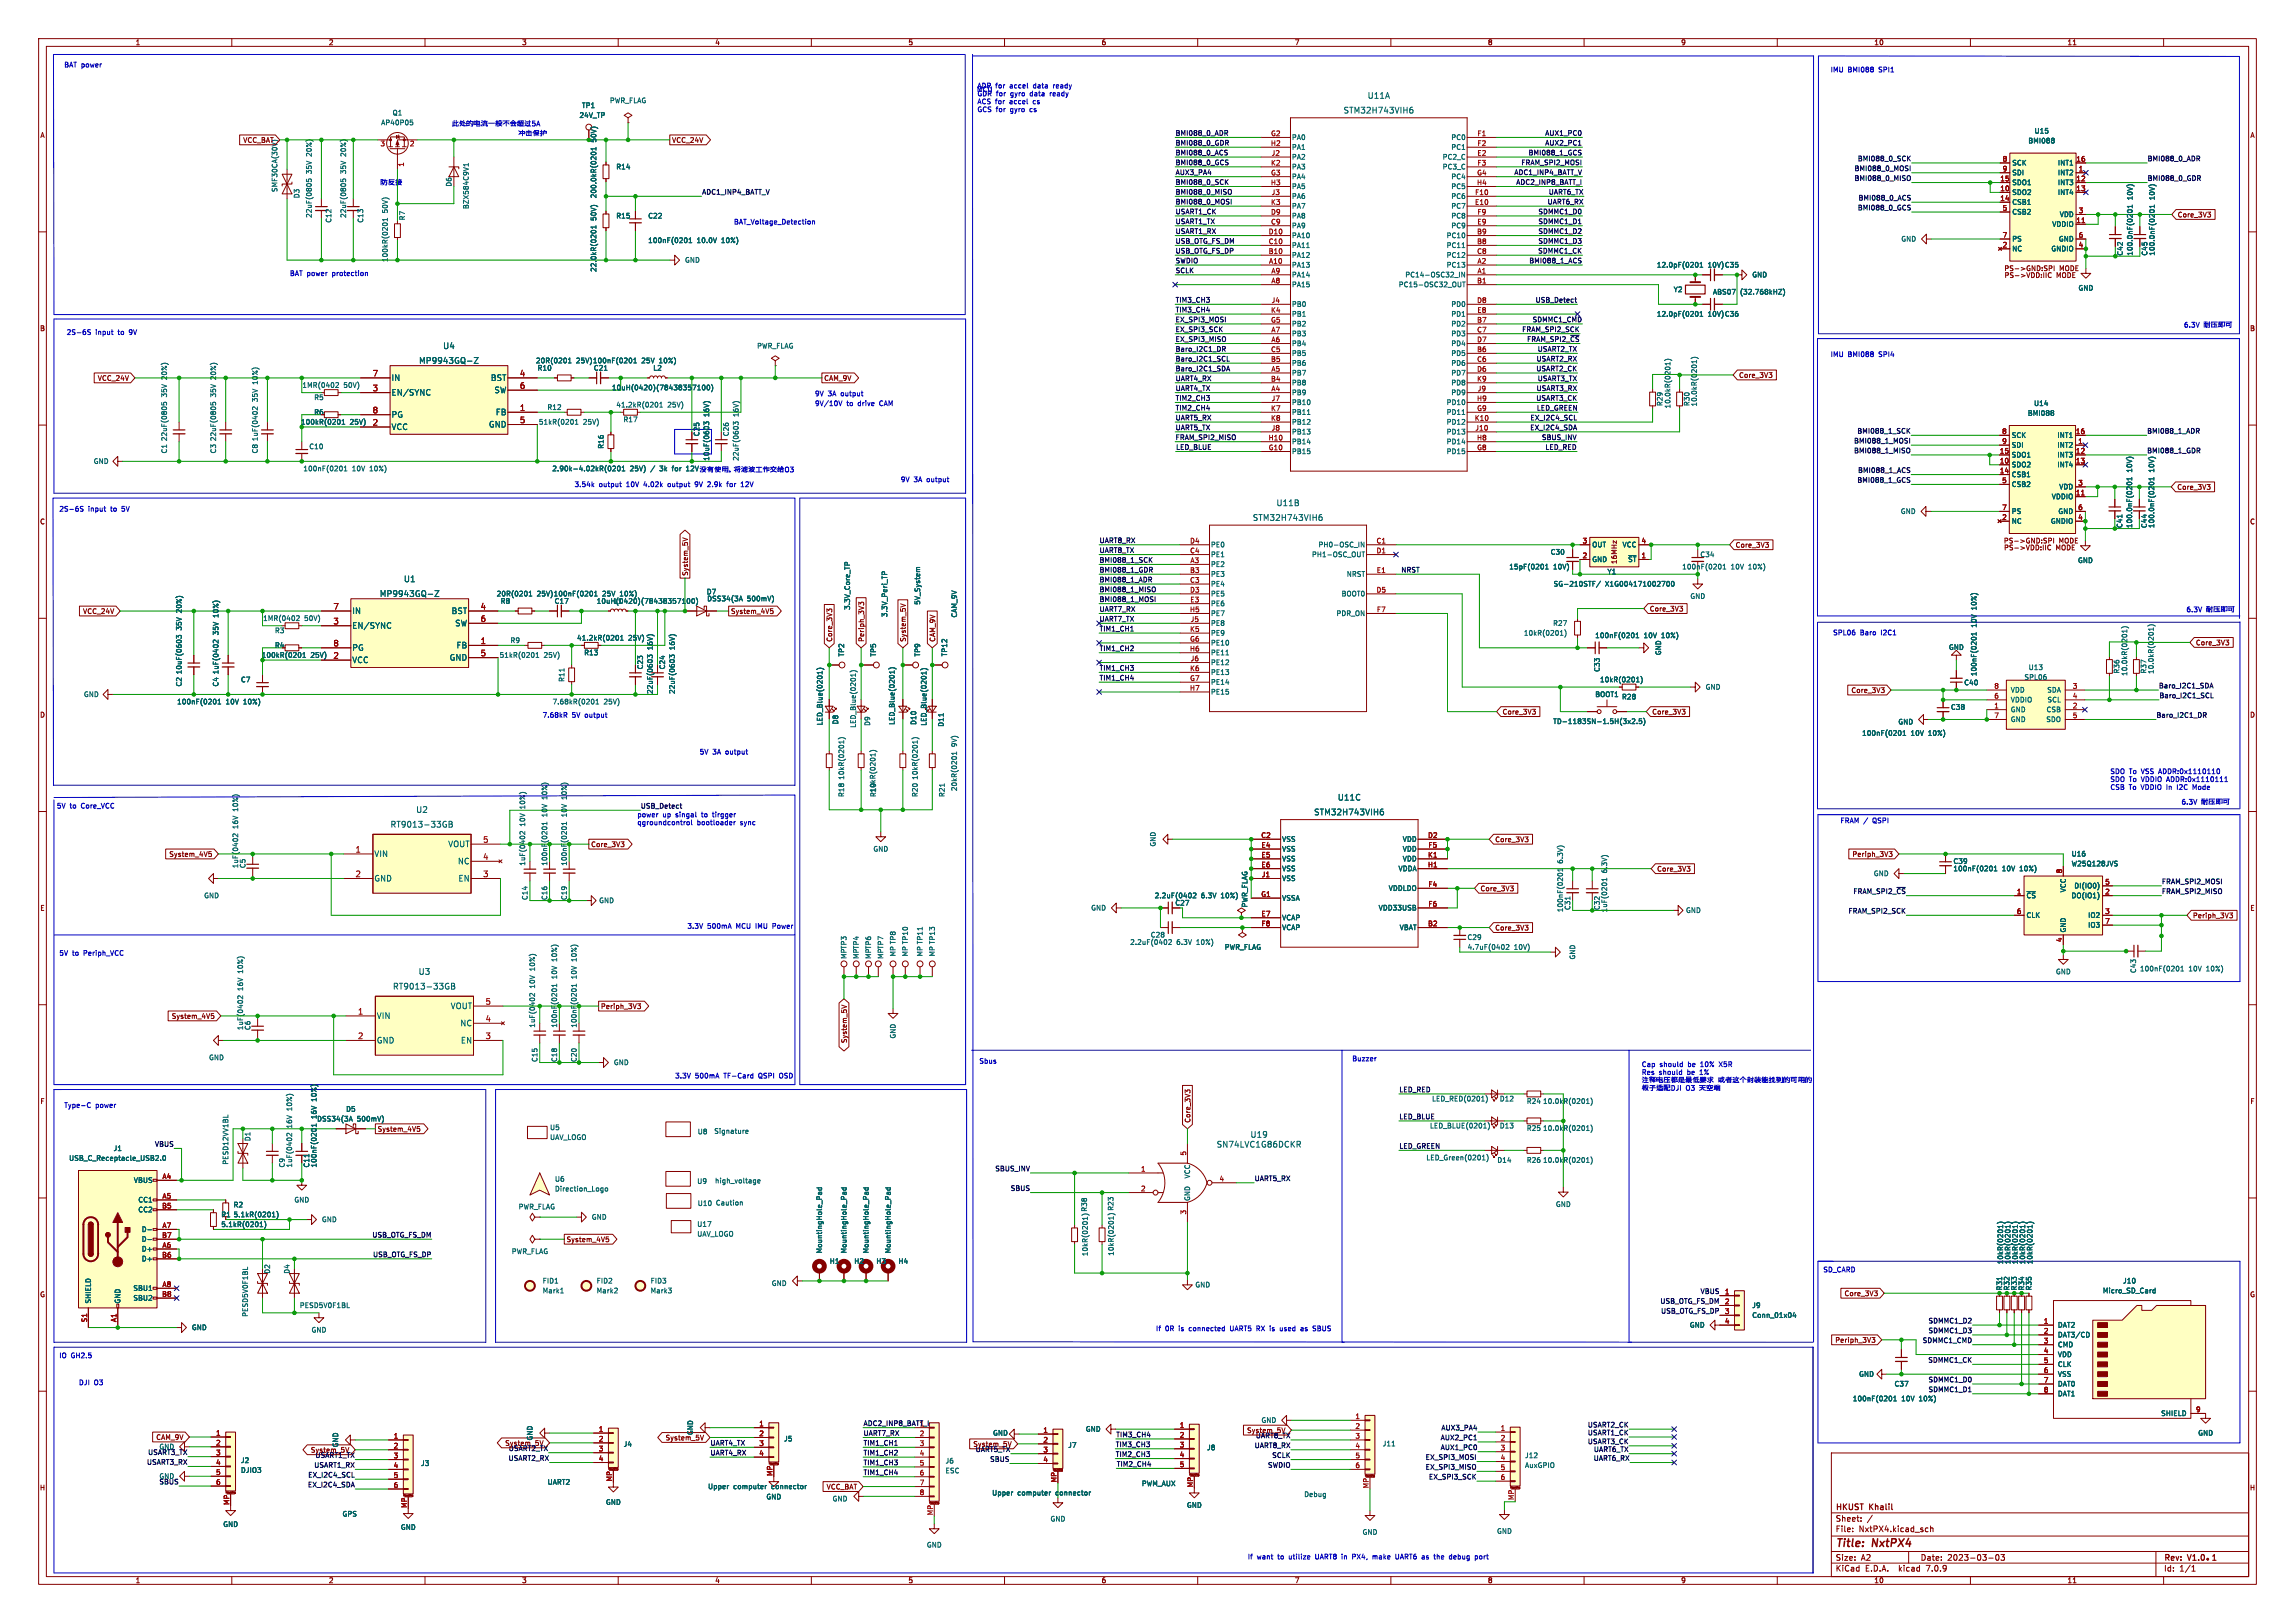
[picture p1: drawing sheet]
<svg xmlns="http://www.w3.org/2000/svg" width="594mm" height="420mm" viewBox="0 0 594 420" stroke-linecap="round" stroke-linejoin="round" font-family="sans-serif">
<defs><g id="words">
<g font-size="2.8" fill="#840000">
<text x="475" y="400.9">Title:</text>
<text x="484.7" y="400.9">NxtPX4</text>
</g>
<g font-size="2.1" fill="#006464">
<text x="347.6" y="29.6">STM32H743VIH6</text>
<text x="353.9" y="25.8">U11A</text>
<text x="108.4" y="94.3">MP9943GQ-Z</text>
<text x="114.6" y="90.5">U4</text>
<text x="101.2" y="98.8">IN</text>
<text x="127" y="98.8">BST</text>
<text x="127.9" y="101.9">SW</text>
<text x="101.2" y="102.6">EN/SYNC</text>
<text x="128.3" y="107.7">FB</text>
<text x="101.2" y="111.5">VCC</text>
<text x="101.2" y="108.3">PG</text>
<text x="126.5" y="110.8">GND</text>
<text x="330.3" y="131.2">U11B</text>
<text x="324.2" y="135">STM32H743VIH6</text>
<text x="98.2" y="154.7">MP9943GQ-Z</text>
<text x="104.4" y="150.9">U1</text>
<text x="91.1" y="159.1">IN</text>
<text x="116.8" y="159.1">BST</text>
<text x="91.1" y="162.9">EN/SYNC</text>
<text x="117.7" y="162.3">SW</text>
<text x="118.1" y="168">FB</text>
<text x="91.1" y="171.8">VCC</text>
<text x="91.1" y="168.6">PG</text>
<text x="116.3" y="171.2">GND</text>
<text x="346.2" y="207.4">U11C</text>
<text x="101" y="214.4">RT9013-33GB</text>
<text x="107.6" y="210.5">U2</text>
<text x="340" y="211.2">STM32H743VIH6</text>
<text x="96.8" y="222">VIN</text>
<text x="115.9" y="219.4">VOUT</text>
<text x="118.4" y="223.9">NC</text>
<text x="96.8" y="228.3">GND</text>
<text x="118.6" y="228.3">EN</text>
<text x="101.6" y="256.3">RT9013-33GB</text>
<text x="108.3" y="252.5">U3</text>
<text x="97.4" y="263.9">VIN</text>
<text x="116.6" y="261.3">VOUT</text>
<text x="119.1" y="265.8">NC</text>
<text x="97.4" y="270.2">GND</text>
<text x="119.2" y="270.2">EN</text>
<text x="314.8" y="297.2">SN74LVC1G86DCKR</text>
<text x="323.6" y="294.6">U19</text>
</g>
<g font-size="2.1" fill="#a90000">
<text x="96.4" y="101.3">3</text>
<text x="96.4" y="97.5">7</text>
<text x="134.5" y="97.5">4</text>
<text x="134.5" y="100.7">6</text>
<text x="96.4" y="107.1">8</text>
<text x="134.5" y="106.4">1</text>
<text x="96.4" y="110.2">2</text>
<text x="134.5" y="109.6">5</text>
<text x="86.2" y="161.7">3</text>
<text x="86.2" y="157.9">7</text>
<text x="124.3" y="157.9">4</text>
<text x="124.3" y="161">6</text>
<text x="86.2" y="167.4">8</text>
<text x="124.3" y="166.8">1</text>
<text x="86.2" y="170.6">2</text>
<text x="124.3" y="169.9">5</text>
<text x="91.9" y="220.7">1</text>
<text x="124.9" y="218.2">5</text>
<text x="91.9" y="227.1">2</text>
<text x="124.9" y="227.1">3</text>
<text x="124.9" y="222.6">4</text>
<text x="92.6" y="262.6">1</text>
<text x="125.6" y="260.1">5</text>
<text x="92.6" y="269">2</text>
<text x="125.6" y="269">3</text>
<text x="125.6" y="264.5">4</text>
</g>
<g font-size="2.1" fill="#840000">
<text x="475" y="394">Sheet:</text>
<text x="475" y="391.2">HKUST</text>
<text x="484" y="391.2">Khalil</text>
<text x="475" y="396.7">File:</text>
<text x="481.1" y="396.7">NxtPX4.kicad_sch</text>
<text x="475" y="406.9">KiCad</text>
<text x="475" y="404.1">Size:</text>
<text x="481.7" y="404.1">A2</text>
<text x="482.7" y="406.9">E.D.A.</text>
<text x="491.6" y="406.9">kicad</text>
<text x="497" y="404.1">Date:</text>
<text x="498.8" y="406.9">7.0.9</text>
<text x="504" y="404.1">2023-03-03</text>
<text x="560" y="404.3">Rev:</text>
<text x="560" y="406.9">Id:</text>
<text x="564.1" y="406.9">1/1</text>
</g>
<g font-size="1.8" fill="#840000">
<text x="35" y="11.9">1</text>
<text x="85" y="11.9">2</text>
<text x="135" y="11.9">3</text>
<text x="185" y="11.9">4</text>
<text x="235" y="11.9">5</text>
<text x="285" y="11.9">6</text>
<text x="335" y="11.9">7</text>
<text x="385" y="11.9">8</text>
<text x="435" y="11.9">9</text>
<text x="485" y="11.9">10</text>
<text x="535" y="11.9">11</text>
<text x="10.3" y="35.9">A</text>
<text x="582.3" y="35.9">A</text>
<text x="62.8" y="37.2">VCC_BAT</text>
<text x="173.8" y="37.2">VCC_24V</text>
<text x="563.5" y="56.5">Core_3V3</text>
<text x="518.7" y="70.3">PS-&gt;GND:SPI</text>
<text x="533" y="70.3">MODE</text>
<text x="518.7" y="72.1">PS-&gt;VDD:IIC</text>
<text x="532.2" y="72.1">MODE</text>
<text x="10.3" y="85.9">B</text>
<text x="582.3" y="85.9">B</text>
<text x="25.2" y="98.7">VCC_24V</text>
<text x="213.2" y="98.7">CAM_9V</text>
<text x="450" y="98">Core_3V3</text>
<text x="81.2" y="107.5">R6</text>
<text x="563.4" y="126.9">Core_3V3</text>
<text x="10.3" y="135.9">C</text>
<text x="582.3" y="135.9">C</text>
<text x="449.1" y="141.9">Core_3V3</text>
<text x="518.5" y="140.8">PS-&gt;GND:SPI</text>
<text x="518.6" y="142.6">PS-&gt;VDD:IIC</text>
<text x="532.1" y="142.6">MODE</text>
<text x="532.9" y="140.8">MODE</text>
<text x="178.2" y="149.1" transform="rotate(-90 178.2 149.1)">System_5V</text>
<text x="418.7" y="146.1" transform="rotate(-90 418.7 146.1)">16MHz</text>
<text x="21.4" y="159.1">VCC_24V</text>
<text x="189.1" y="159.1">System_4V5</text>
<text x="426.9" y="158.4">Core_3V3</text>
<text x="71" y="167.9">R4</text>
<text x="215.6" y="166.2" transform="rotate(-90 215.6 166.2)">Core_3V3</text>
<text x="223.8" y="166.2" transform="rotate(-90 223.8 166.2)">Periph_3V3</text>
<text x="234.6" y="166.2" transform="rotate(-90 234.6 166.2)">System_5V</text>
<text x="242.3" y="166.2" transform="rotate(-90 242.3 166.2)">CAM_9V</text>
<text x="568.2" y="167.2">Core_3V3</text>
<text x="479.1" y="179.5">Core_3V3</text>
<text x="10.3" y="185.9">D</text>
<text x="388.8" y="185.1">Core_3V3</text>
<text x="427.5" y="185.1">Core_3V3</text>
<text x="582.3" y="185.9">D</text>
<text x="43.7" y="221.9">System_4V5</text>
<text x="152.9" y="219.4">Core_3V3</text>
<text x="386.9" y="218.1">Core_3V3</text>
<text x="479.3" y="221.9">Periph_3V3</text>
<text x="428.8" y="225.7">Core_3V3</text>
<text x="383.1" y="230.8">Core_3V3</text>
<text x="10.3" y="235.9">E</text>
<text x="567.5" y="237.8">Periph_3V3</text>
<text x="582.3" y="235.9">E</text>
<text x="386.9" y="241">Core_3V3</text>
<text x="44.3" y="263.8">System_4V5</text>
<text x="155.4" y="261.3">Periph_3V3</text>
<text x="219.4" y="270.1" transform="rotate(-90 219.4 270.1)">System_5V</text>
<text x="10.3" y="285.9">F</text>
<text x="582.3" y="285.9">F</text>
<text x="97.6" y="293.1">System_4V5</text>
<text x="308.3" y="290.7" transform="rotate(-90 308.3 290.7)">Core_3V3</text>
<text x="57.2" y="315.2">R1</text>
<text x="146.5" y="321.6">System_4V5</text>
<text x="10.3" y="335.9">G</text>
<text x="477.3" y="335.6">Core_3V3</text>
<text x="582.3" y="335.9">G</text>
<text x="474.9" y="347.7">Periph_3V3</text>
<text x="322.7" y="371">System_5V</text>
<text x="40.3" y="372.8">CAM_9V</text>
<text x="172.2" y="372.9">System_5V</text>
<text x="251.8" y="374.6">System_5V</text>
<text x="10.2" y="385.9">H</text>
<text x="213.8" y="385.6">VCC_BAT</text>
<text x="582.2" y="385.9">H</text>
<text x="35" y="409.9">1</text>
<text x="85" y="409.9">2</text>
<text x="135" y="409.9">3</text>
<text x="185" y="409.9">4</text>
<text x="235" y="409.9">5</text>
<text x="285" y="409.9">6</text>
<text x="335" y="409.9">7</text>
<text x="385" y="409.9">8</text>
<text x="435" y="409.9">9</text>
<text x="485" y="409.9">10</text>
<text x="535" y="409.9">11</text>
</g>
<g font-size="1.8" fill="#0000c2">
<text x="16.5" y="17.5">BAT power</text>
<text x="252.7" y="23.9">MCU</text>
<text x="252.9" y="23">ADR for</text>
<text x="261.5" y="23">accel</text>
<text x="267.7" y="23">data</text>
<text x="273.1" y="23">ready</text>
<text x="473.7" y="18.8">IMU</text>
<text x="478.3" y="18.8">BMI088</text>
<text x="486.4" y="18.8">SPI1</text>
<text x="252.9" y="25">GDR for</text>
<text x="252.9" y="27">ACS for</text>
<text x="252.9" y="29.1">GCS for</text>
<text x="261.4" y="27">accel</text>
<text x="261.6" y="29.1">gyro</text>
<text x="261.7" y="25">gyro</text>
<text x="266.8" y="29.1">cs</text>
<text x="266.9" y="25">data</text>
<text x="267.7" y="27">cs</text>
<text x="272.2" y="25">ready</text>
<text x="134" y="35.3">þÿQ²QûOÝb¤</text>
<text x="98.4" y="48">þÿ–2SÍc¥</text>
<text x="189.9" y="58.2">BAT_Voltage_Detection</text>
<text x="74.9" y="71.5">BAT power</text>
<text x="86.1" y="71.5">protection</text>
<text x="17.1" y="86.7">2S-6S</text>
<text x="24.7" y="86.7">input</text>
<text x="30.7" y="86.7">to</text>
<text x="33.7" y="86.7">9V</text>
<text x="565.1" y="84.8">6.3V</text>
<text x="473.7" y="92.5">IMU</text>
<text x="478.3" y="92.5">BMI088</text>
<text x="486.4" y="92.5">SPI4</text>
<text x="210.8" y="102.6">9V</text>
<text x="210.8" y="105.2">9V/10V</text>
<text x="214.3" y="102.6">3A</text>
<text x="217.8" y="102.6">output</text>
<text x="219.1" y="105.2">to</text>
<text x="222.2" y="105.2">drive</text>
<text x="227.9" y="105.2">CAM</text>
<text x="233" y="124.8">9V</text>
<text x="236.5" y="124.8">3A</text>
<text x="240" y="124.8">output</text>
<text x="148.6" y="126.1">3.54k</text>
<text x="155" y="126.1">output</text>
<text x="162.2" y="126.1">10V</text>
<text x="166.9" y="126.1">4.02k</text>
<text x="173.4" y="126.1">output</text>
<text x="180.6" y="126.1">9V</text>
<text x="184" y="126.1">2.9k</text>
<text x="189.3" y="126.1">for</text>
<text x="193.1" y="126.1">12V</text>
<text x="15.2" y="132.5">2S-6S</text>
<text x="22.8" y="132.5">input</text>
<text x="28.8" y="132.5">to</text>
<text x="31.8" y="132.5">5V</text>
<text x="565.8" y="158.5">6.3V</text>
<text x="474.3" y="164.5">SPL06</text>
<text x="481.4" y="164.5">Baro</text>
<text x="487" y="164.5">I2C1</text>
<text x="140.3" y="185.8">7.68kR</text>
<text x="148" y="185.8">5V</text>
<text x="151.5" y="185.8">output</text>
<text x="181" y="195.3">5V</text>
<text x="184.4" y="195.3">3A</text>
<text x="187.9" y="195.3">output</text>
<text x="546.1" y="200.4">SDO To VSS ADDR:0x1110110</text>
<text x="546.1" y="202.4">SDO To VDDIO ADDR:0x1110111</text>
<text x="14.6" y="209.3">5V</text>
<text x="18.1" y="209.3">to</text>
<text x="21.1" y="209.3">Core_VCC</text>
<text x="546.1" y="204.5">CSB</text>
<text x="551" y="204.5">To VDDIO In</text>
<text x="564" y="204.5">I2C</text>
<text x="564.5" y="208.3">6.3V</text>
<text x="568.2" y="204.5">Mode</text>
<text x="164.8" y="211.6">power</text>
<text x="164.8" y="213.6">qgroundcontrol</text>
<text x="171.5" y="211.6">up</text>
<text x="175" y="211.6">singal</text>
<text x="180.4" y="213.6">bootloader</text>
<text x="181.9" y="211.6">to</text>
<text x="185" y="211.6">tirgger</text>
<text x="191.7" y="213.6">sync</text>
<text x="476.2" y="213.1">FRAM /</text>
<text x="484.8" y="213.1">QSPI</text>
<text x="177.8" y="240.4">3.3V</text>
<text x="183.1" y="240.4">500mA</text>
<text x="190.7" y="240.4">MCU IMU</text>
<text x="200.4" y="240.4">Power</text>
<text x="15.2" y="247.4">5V</text>
<text x="18.7" y="247.4">to</text>
<text x="21.8" y="247.4">Periph_VCC</text>
<text x="253.4" y="275.3">Sbus</text>
<text x="349.9" y="274.7">Buzzer</text>
<text x="174.6" y="279.2">3.3V</text>
<text x="179.9" y="279.2">500mA</text>
<text x="187.5" y="279.2">TF-Card</text>
<text x="196.6" y="279.2">QSPI</text>
<text x="202.2" y="279.2">OSD</text>
<text x="424.8" y="276.2">Cap</text>
<text x="424.8" y="278.2">Res</text>
<text x="429.4" y="278.2">should</text>
<text x="429.6" y="276.2">should</text>
<text x="436.8" y="278.2">be</text>
<text x="437" y="276.2">be</text>
<text x="440.2" y="278.2">1%</text>
<text x="440.4" y="276.2">10%</text>
<text x="445.5" y="276.2">X5R</text>
<text x="16.5" y="286.8">Type-C</text>
<text x="24.7" y="286.8">power</text>
<text x="440" y="282.3">þÿY)zzzï</text>
<text x="471.8" y="329.3">SD_CARD</text>
<text x="299.1" y="344.6">If</text>
<text x="301.6" y="344.6">0R</text>
<text x="305.2" y="344.6">is</text>
<text x="308" y="344.6">connected</text>
<text x="318.9" y="344.6">UART5</text>
<text x="325.9" y="344.6">RX is</text>
<text x="332.4" y="344.6">used</text>
<text x="338" y="344.6">as</text>
<text x="341.3" y="344.6">SBUS</text>
<text x="15.2" y="351.5">IO</text>
<text x="18.3" y="351.5">GH2.5</text>
<text x="20.3" y="358.5">DJI</text>
<text x="24.3" y="358.5">O3</text>
<text x="322.8" y="403.6">If</text>
<text x="325.3" y="403.6">want</text>
<text x="330.9" y="403.6">to</text>
<text x="333.9" y="403.6">utilize</text>
<text x="340.9" y="403.6">UART8</text>
<text x="348" y="403.6">in</text>
<text x="350.9" y="403.6">PX4,</text>
<text x="356.4" y="403.6">make</text>
<text x="362.5" y="403.6">UART6</text>
<text x="369.5" y="403.6">as</text>
<text x="372.9" y="403.6">the</text>
<text x="377" y="403.6">debug</text>
<text x="383.9" y="403.6">port</text>
</g>
<g font-size="1.8" fill="#006464">
<text x="150.5" y="28.2">TP1</text>
<text x="157.7" y="26.9">PWR_FLAG</text>
<text x="98.5" y="32.6">AP40P05</text>
<text x="101.5" y="30.1">Q1</text>
<text x="149.9" y="30.7">24V_TP</text>
<text x="526.5" y="34.8">U15</text>
<text x="80.9" y="40.3" transform="rotate(-90 80.9 40.3)">20%)</text>
<text x="89.8" y="40.3" transform="rotate(-90 89.8 40.3)">20%)</text>
<text x="154.5" y="36.8" transform="rotate(-90 154.5 36.8)">50V)</text>
<text x="334.3" y="36.4">PA0</text>
<text x="334.3" y="39">PA1</text>
<text x="334.3" y="41.5">PA2</text>
<text x="373.3" y="41.5">PC2_C</text>
<text x="375.5" y="36.4">PC0</text>
<text x="375.5" y="39">PC1</text>
<text x="524.9" y="37.3">BMI088</text>
<text x="80.9" y="45" transform="rotate(-90 80.9 45)">35V</text>
<text x="89.8" y="45" transform="rotate(-90 89.8 45)">35V</text>
<text x="159.4" y="44">R14</text>
<text x="334.3" y="46.6">PA4</text>
<text x="334.3" y="44">PA3</text>
<text x="373.3" y="44">PC3_C</text>
<text x="375.5" y="46.6">PC4</text>
<text x="520.7" y="43">SCK</text>
<text x="520.7" y="45.6">SDI</text>
<text x="532.5" y="45.6">INT2</text>
<text x="532.5" y="43">INT1</text>
<text x="72" y="49.6" transform="rotate(-90 72 49.6)">SMF30CA(30V)</text>
<text x="77.7" y="51.4" transform="rotate(-90 77.7 51.4)">D3</text>
<text x="117.1" y="48.4" transform="rotate(-90 117.1 48.4)">D6</text>
<text x="154.5" y="51.4" transform="rotate(-90 154.5 51.4)">200.0kR(0201</text>
<text x="334.3" y="49.1">PA5</text>
<text x="334.3" y="51.7">PA6</text>
<text x="375.5" y="51.7">PC6</text>
<text x="375.5" y="49.1">PC5</text>
<text x="520.7" y="50.6">SDO2</text>
<text x="520.7" y="53.2">CSB1</text>
<text x="520.7" y="48.1">SDO1</text>
<text x="532.5" y="48.1">INT3</text>
<text x="532.5" y="50.6">INT4</text>
<text x="552.2" y="51.7" transform="rotate(-90 552.2 51.7)">10V)</text>
<text x="557.9" y="51.7" transform="rotate(-90 557.9 51.7)">10V)</text>
<text x="80.9" y="56.5" transform="rotate(-90 80.9 56.5)">22uF(0805</text>
<text x="86" y="57.8" transform="rotate(-90 86 57.8)">C12</text>
<text x="89.8" y="56.5" transform="rotate(-90 89.8 56.5)">22uF(0805</text>
<text x="94.2" y="57.8" transform="rotate(-90 94.2 57.8)">C13</text>
<text x="100.6" y="55.2" transform="rotate(-90 100.6 55.2)">50V)</text>
<text x="105" y="57.1" transform="rotate(-90 105 57.1)">R7</text>
<text x="121.5" y="54.2" transform="rotate(-90 121.5 54.2)">BZX584C9V1</text>
<text x="154.5" y="57.1" transform="rotate(-90 154.5 57.1)">50V)</text>
<text x="159.4" y="56.7">R15</text>
<text x="167.6" y="56.7">C22</text>
<text x="334.3" y="59.3">PA9</text>
<text x="334.3" y="56.7">PA8</text>
<text x="334.3" y="54.2">PA7</text>
<text x="375.5" y="54.2">PC7</text>
<text x="375.5" y="59.3">PC9</text>
<text x="375.5" y="56.7">PC8</text>
<text x="520.7" y="55.7">CSB2</text>
<text x="531.1" y="58.9">VDDIO</text>
<text x="533" y="56.4">VDD</text>
<text x="167.6" y="63.1">100nF(0201</text>
<text x="180.4" y="63.1">10.0V</text>
<text x="186.9" y="63.1">10%)</text>
<text x="334.3" y="64.4">PA11</text>
<text x="334.3" y="61.8">PA10</text>
<text x="374.3" y="64.4">PC11</text>
<text x="374.3" y="61.8">PC10</text>
<text x="492" y="62.7">GND</text>
<text x="520.7" y="65.3">NC</text>
<text x="520.7" y="62.7">PS</text>
<text x="530.8" y="65.3">GNDIO</text>
<text x="532.8" y="62.7">GND</text>
<text x="100.6" y="67.9" transform="rotate(-90 100.6 67.9)">100kR(0201</text>
<text x="154.5" y="70.5" transform="rotate(-90 154.5 70.5)">22.0kR(0201</text>
<text x="177.2" y="68.2">GND</text>
<text x="334.3" y="69.4">PA13</text>
<text x="334.3" y="72">PA14</text>
<text x="334.3" y="66.9">PA12</text>
<text x="363.6" y="72">PC14-OSC32_IN</text>
<text x="374.3" y="69.4">PC13</text>
<text x="374.3" y="66.9">PC12</text>
<text x="428.7" y="69.4">12.0pF(0201</text>
<text x="442" y="69.4">10V) C35</text>
<text x="453.4" y="72">GND</text>
<text x="549.6" y="66.3" transform="rotate(-90 549.6 66.3)">C42</text>
<text x="552.2" y="66.3" transform="rotate(-90 552.2 66.3)">100.0nF(0201</text>
<text x="556" y="66.3" transform="rotate(-90 556 66.3)">C45</text>
<text x="557.9" y="66.3" transform="rotate(-90 557.9 66.3)">100.0nF(0201</text>
<text x="334.3" y="74.5">PA15</text>
<text x="361.9" y="74.5">PC15-OSC32_OUT</text>
<text x="433.1" y="75.8">Y2</text>
<text x="443.2" y="76.4">ABS07</text>
<text x="450.4" y="76.4">(32.768kHZ)</text>
<text x="537.8" y="75.4">GND</text>
<text x="334.3" y="79.6">PB0</text>
<text x="334.3" y="82.1">PB1</text>
<text x="375.5" y="79.6">PD0</text>
<text x="375.5" y="82.1">PD1</text>
<text x="428.7" y="82.1">12.0pF(0201</text>
<text x="442" y="82.1">10V) C36</text>
<text x="334.3" y="89.8">PB4</text>
<text x="334.3" y="87.2">PB3</text>
<text x="334.3" y="84.7">PB2</text>
<text x="375.5" y="84.7">PD2</text>
<text x="375.5" y="87.2">PD3</text>
<text x="375.5" y="89.8">PD4</text>
<text x="138.6" y="94.2">20R(0201</text>
<text x="149.1" y="94.2">25V) 100nF(0201</text>
<text x="166.1" y="94.2">25V</text>
<text x="170.7" y="94.2">10%)</text>
<text x="195.8" y="90.4">PWR_FLAG</text>
<text x="334.3" y="94.8">PB6</text>
<text x="334.3" y="92.3">PB5</text>
<text x="375.5" y="92.3">PD5</text>
<text x="375.5" y="94.8">PD6</text>
<text x="43.4" y="98.1" transform="rotate(-90 43.4 98.1)">20%)</text>
<text x="56.1" y="98.1" transform="rotate(-90 56.1 98.1)">20%)</text>
<text x="66.9" y="99.3" transform="rotate(-90 66.9 99.3)">10%)</text>
<text x="78.2" y="100.6">1MR(0402</text>
<text x="88.9" y="100.6">50V)</text>
<text x="139" y="96.1">R10</text>
<text x="153.6" y="96.1">C21</text>
<text x="158.3" y="101.2">10uH(0420)(78438357100)</text>
<text x="169" y="96.1">L2</text>
<text x="334.3" y="97.4">PB7</text>
<text x="334.3" y="99.9">PB8</text>
<text x="375.5" y="97.4">PD7</text>
<text x="375.5" y="99.9">PD8</text>
<text x="43.4" y="102.8" transform="rotate(-90 43.4 102.8)">35V</text>
<text x="56.1" y="102.8" transform="rotate(-90 56.1 102.8)">35V</text>
<text x="66.9" y="104" transform="rotate(-90 66.9 104)">35V</text>
<text x="81.2" y="103.7">R5</text>
<text x="141.6" y="106.3">R12</text>
<text x="159.4" y="105.6">41.2kR(0201</text>
<text x="172.8" y="105.6">25V)</text>
<text x="183.7" y="107.9" transform="rotate(-90 183.7 107.9)">16V)</text>
<text x="191.4" y="107.9" transform="rotate(-90 191.4 107.9)">16V)</text>
<text x="334.3" y="102.5">PB9</text>
<text x="334.3" y="105">PB10</text>
<text x="334.3" y="107.5">PB11</text>
<text x="374.3" y="107.5">PD11</text>
<text x="374.3" y="105">PD10</text>
<text x="375.5" y="102.5">PD9</text>
<text x="430.5" y="105.2" transform="rotate(-90 430.5 105.2)">R29</text>
<text x="432.5" y="105.8" transform="rotate(-90 432.5 105.8)">10.0kR(0201)</text>
<text x="437.5" y="105.2" transform="rotate(-90 437.5 105.2)">R30</text>
<text x="439.4" y="105.3" transform="rotate(-90 439.4 105.3)">10.0kR(0201)</text>
<text x="524.7" y="107.8">BMI088</text>
<text x="526.3" y="105.3">U14</text>
<text x="90.6" y="110.1">25V)</text>
<text x="139.4" y="110.1">51kR(0201</text>
<text x="150.9" y="110.1">25V)</text>
<text x="161.2" y="109.4">R17</text>
<text x="181.2" y="113" transform="rotate(-90 181.2 113)">C25</text>
<text x="188.8" y="113" transform="rotate(-90 188.8 113)">C26</text>
<text x="334.3" y="112.6">PB13</text>
<text x="334.3" y="110.1">PB12</text>
<text x="374.3" y="112.6">PD13</text>
<text x="374.3" y="110.1">PD12</text>
<text x="520.6" y="113.5">SCK</text>
<text x="532.4" y="113.5">INT1</text>
<text x="43.4" y="117.5" transform="rotate(-90 43.4 117.5)">C1</text>
<text x="43.4" y="114.3" transform="rotate(-90 43.4 114.3)">22uF(0805</text>
<text x="56.1" y="117.5" transform="rotate(-90 56.1 117.5)">C3</text>
<text x="56.1" y="114.3" transform="rotate(-90 56.1 114.3)">22uF(0805</text>
<text x="66.9" y="117.5" transform="rotate(-90 66.9 117.5)">C8</text>
<text x="66.9" y="114.3" transform="rotate(-90 66.9 114.3)">1uF(0402</text>
<text x="79.9" y="116.4">C10</text>
<text x="156.4" y="116.2" transform="rotate(-90 156.4 116.2)">R16</text>
<text x="183.7" y="119.4" transform="rotate(-90 183.7 119.4)">10uF(0603</text>
<text x="191.4" y="119.4" transform="rotate(-90 191.4 119.4)">22uF(0603</text>
<text x="334.3" y="117.7">PB15</text>
<text x="334.3" y="115.2">PB14</text>
<text x="374.3" y="117.7">PD15</text>
<text x="374.3" y="115.2">PD14</text>
<text x="520.6" y="118.6">SDO1</text>
<text x="520.6" y="116.1">SDI</text>
<text x="532.4" y="116.1">INT2</text>
<text x="532.4" y="118.6">INT3</text>
<text x="24.1" y="120.2">GND</text>
<text x="78.4" y="122.1">100nF(0201</text>
<text x="91.1" y="122.1">10V</text>
<text x="95.8" y="122.1">10%)</text>
<text x="142.8" y="122.1">2.90k-4.02kR(0201</text>
<text x="163.1" y="122.1">25V)</text>
<text x="168.6" y="122.1">/</text>
<text x="171.1" y="122.1">3k</text>
<text x="174.5" y="122.1">for</text>
<text x="178.3" y="122.1">12V</text>
<text x="520.6" y="121.1">SDO2</text>
<text x="520.6" y="123.7">CSB1</text>
<text x="532.4" y="121.1">INT4</text>
<text x="552" y="122.2" transform="rotate(-90 552 122.2)">10V)</text>
<text x="557.8" y="122.2" transform="rotate(-90 557.8 122.2)">10V)</text>
<text x="520.6" y="126.2">CSB2</text>
<text x="530.9" y="129.4">VDDIO</text>
<text x="532.9" y="126.8">VDD</text>
<text x="491.9" y="133.2">GND</text>
<text x="520.6" y="135.7">NC</text>
<text x="520.6" y="133.2">PS</text>
<text x="530.7" y="135.7">GNDIO</text>
<text x="532.6" y="133.2">GND</text>
<text x="549.5" y="136.8" transform="rotate(-90 549.5 136.8)">C41</text>
<text x="552" y="136.8" transform="rotate(-90 552 136.8)">100.0nF(0201</text>
<text x="555.9" y="136.8" transform="rotate(-90 555.9 136.8)">C44</text>
<text x="557.8" y="136.8" transform="rotate(-90 557.8 136.8)">100.0nF(0201</text>
<text x="313.3" y="141.8">PE0</text>
<text x="341.1" y="141.8">PH0-OSC_IN</text>
<text x="401.2" y="143.7">C30</text>
<text x="412" y="141.8">OUT</text>
<text x="419.8" y="141.8">VCC</text>
<text x="313.3" y="146.9">PE2</text>
<text x="313.3" y="149.5">PE3</text>
<text x="313.3" y="144.4">PE1</text>
<text x="339.4" y="144.4">PH1-OSC_OUT</text>
<text x="348.5" y="149.5">NRST</text>
<text x="390.5" y="147.5">15pF(0201</text>
<text x="402" y="147.5">10V)</text>
<text x="412" y="145.6">GND</text>
<text x="415.9" y="148.8">Y1</text>
<text x="421.3" y="145.6">~{ST}</text>
<text x="435.3" y="147.5">100nF(0201</text>
<text x="440" y="144.4">C34</text>
<text x="448" y="147.5">10V</text>
<text x="452.7" y="147.5">10%)</text>
<text x="537.7" y="145.9">GND</text>
<text x="128.4" y="154.5">20R(0201</text>
<text x="139" y="154.5">25V) 100nF(0201</text>
<text x="155.9" y="154.5">25V</text>
<text x="160.6" y="154.5">10%)</text>
<text x="182.8" y="154">D7</text>
<text x="182.9" y="155.8">DSS34(3A</text>
<text x="193.4" y="155.8">500mV)</text>
<text x="313.3" y="152">PE4</text>
<text x="313.3" y="154.5">PE5</text>
<text x="347.1" y="154.5">BOOT0</text>
<text x="402" y="152">SG-210STF/</text>
<text x="415.5" y="152">X1G004171002700</text>
<text x="437.4" y="155.2">GND</text>
<text x="47.2" y="158.4" transform="rotate(-90 47.2 158.4)">20%)</text>
<text x="56.7" y="159.6" transform="rotate(-90 56.7 159.6)">10%)</text>
<text x="68" y="160.9">1MR(0402</text>
<text x="78.8" y="160.9">50V)</text>
<text x="129.5" y="156.4">R8</text>
<text x="143.4" y="156.4">C17</text>
<text x="154.3" y="156.4">10uH(0420)(78438357100)</text>
<text x="158.8" y="156.4">L1</text>
<text x="220.2" y="158" transform="rotate(-90 220.2 158)">3.3V_Core_TP</text>
<text x="229.8" y="159.8" transform="rotate(-90 229.8 159.8)">3.3V_Peri_TP</text>
<text x="238.4" y="156.6" transform="rotate(-90 238.4 156.6)">5V_System</text>
<text x="247.9" y="159.9" transform="rotate(-90 247.9 159.9)">CAM_9V</text>
<text x="313.3" y="157.1">PE6</text>
<text x="313.3" y="159.6">PE7</text>
<text x="345.8" y="159.6">PDR_ON</text>
<text x="511.8" y="157.7" transform="rotate(-90 511.8 157.7)">10%)</text>
<text x="47.2" y="163.1" transform="rotate(-90 47.2 163.1)">35V</text>
<text x="56.7" y="164.3" transform="rotate(-90 56.7 164.3)">35V</text>
<text x="71" y="164.1">R3</text>
<text x="132" y="166.6">R9</text>
<text x="149.2" y="166">41.2kR(0201</text>
<text x="162.6" y="166">25V)</text>
<text x="313.3" y="167.2">PE10</text>
<text x="313.3" y="162.2">PE8</text>
<text x="313.3" y="164.7">PE9</text>
<text x="394.3" y="164.7">10kR(0201)</text>
<text x="401.9" y="162.2">R27</text>
<text x="412.8" y="165.3">100nF(0201</text>
<text x="425.5" y="165.3">10V</text>
<text x="430.2" y="165.3">10%)</text>
<text x="511.8" y="162.4" transform="rotate(-90 511.8 162.4)">10V</text>
<text x="80.4" y="170.4">25V)</text>
<text x="129.2" y="170.4">51kR(0201</text>
<text x="140.8" y="170.4">25V)</text>
<text x="151.1" y="169.8">R13</text>
<text x="166.6" y="173.3" transform="rotate(-90 166.6 173.3)">C23</text>
<text x="169.1" y="168.2" transform="rotate(-90 169.1 168.2)">16V)</text>
<text x="172.3" y="173.3" transform="rotate(-90 172.3 173.3)">C24</text>
<text x="174.9" y="168.2" transform="rotate(-90 174.9 168.2)">16V)</text>
<text x="218.7" y="170" transform="rotate(-90 218.7 170)">TP2</text>
<text x="226.9" y="170" transform="rotate(-90 226.9 170)">TP5</text>
<text x="238.4" y="170" transform="rotate(-90 238.4 170)">TP9</text>
<text x="245.3" y="170" transform="rotate(-90 245.3 170)">TP12</text>
<text x="313.3" y="169.8">PE11</text>
<text x="313.3" y="172.3">PE12</text>
<text x="414.2" y="174" transform="rotate(-90 414.2 174)">C33</text>
<text x="430.1" y="169.7" transform="rotate(-90 430.1 169.7)">GND</text>
<text x="504.3" y="168.4">GND</text>
<text x="524.9" y="173.6">U13</text>
<text x="47.2" y="177.8" transform="rotate(-90 47.2 177.8)">C2</text>
<text x="47.2" y="174.6" transform="rotate(-90 47.2 174.6)">10uF(0603</text>
<text x="56.7" y="177.8" transform="rotate(-90 56.7 177.8)">C4</text>
<text x="56.7" y="174.6" transform="rotate(-90 56.7 174.6)">1uF(0402</text>
<text x="62.2" y="176.8">C7</text>
<text x="146.3" y="176.6" transform="rotate(-90 146.3 176.6)">R11</text>
<text x="169.1" y="179.7" transform="rotate(-90 169.1 179.7)">22uF(0603</text>
<text x="174.9" y="179.7" transform="rotate(-90 174.9 179.7)">22uF(0603</text>
<text x="313.3" y="177.4">PE14</text>
<text x="313.3" y="179.9">PE15</text>
<text x="313.3" y="174.9">PE13</text>
<text x="414" y="176.8">10kR(0201)</text>
<text x="441.3" y="178.7">GND</text>
<text x="508.3" y="177.5">C40</text>
<text x="511.8" y="175.1" transform="rotate(-90 511.8 175.1)">100nF(0201</text>
<text x="520.3" y="179.4">VDD</text>
<text x="523.9" y="176.1">SPL06</text>
<text x="529.8" y="179.4">SDA</text>
<text x="548.7" y="174.4" transform="rotate(-90 548.7 174.4)">R36</text>
<text x="550.8" y="175" transform="rotate(-90 550.8 175)">10.0kR(0201)</text>
<text x="555.7" y="174.4" transform="rotate(-90 555.7 174.4)">R37</text>
<text x="557.6" y="174.5" transform="rotate(-90 557.6 174.5)">10.0kR(0201)</text>
<text x="21.6" y="180.6">GND</text>
<text x="45.7" y="182.5">100nF(0201</text>
<text x="58.5" y="182.5">10V</text>
<text x="63.1" y="182.5">10%)</text>
<text x="142.9" y="182.5">7.68kR(0201</text>
<text x="156.3" y="182.5">25V)</text>
<text x="412.8" y="180.6">BOOT1</text>
<text x="419.7" y="181.2">R28</text>
<text x="504.8" y="183.9">C38</text>
<text x="520.3" y="184.5">GND</text>
<text x="520.3" y="182">VDDIO</text>
<text x="529.6" y="184.5">CSB</text>
<text x="529.8" y="182">SCL</text>
<text x="213.1" y="187.8" transform="rotate(-90 213.1 187.8)">LED_Blue(0201)</text>
<text x="217.1" y="187.6" transform="rotate(-90 217.1 187.6)">D8</text>
<text x="221.7" y="188.5" transform="rotate(-90 221.7 188.5)">LED_Blue(0201)</text>
<text x="225.4" y="188" transform="rotate(-90 225.4 188)">D9</text>
<text x="231.7" y="187.7" transform="rotate(-90 231.7 187.7)">LED_Blue(0201)</text>
<text x="237.3" y="187.7" transform="rotate(-90 237.3 187.7)">D10</text>
<text x="240" y="187.9" transform="rotate(-90 240 187.9)">LED_Blue(0201)</text>
<text x="244.4" y="188.2" transform="rotate(-90 244.4 188.2)">D11</text>
<text x="401.9" y="187.6">TD-1183SN-1.5H(3x2.5)</text>
<text x="481.8" y="190.6">100nF(0201</text>
<text x="491.2" y="187.7">GND</text>
<text x="494.6" y="190.6">10V</text>
<text x="499.2" y="190.6">10%)</text>
<text x="520.3" y="187">GND</text>
<text x="529.5" y="187">SDO</text>
<text x="247.9" y="193.3" transform="rotate(-90 247.9 193.3)">9V)</text>
<text x="218.7" y="201.9" transform="rotate(-90 218.7 201.9)">10kR(0201)</text>
<text x="237.7" y="201.9" transform="rotate(-90 237.7 201.9)">10kR(0201)</text>
<text x="61.8" y="209.8" transform="rotate(-90 61.8 209.8)">10%)</text>
<text x="136.1" y="209.2" transform="rotate(-90 136.1 209.2)">10%)</text>
<text x="141.8" y="206.7" transform="rotate(-90 141.8 206.7)">10%)</text>
<text x="146.9" y="206.7" transform="rotate(-90 146.9 206.7)">10%)</text>
<text x="218.7" y="206.4" transform="rotate(-90 218.7 206.4)">R18</text>
<text x="226.8" y="205.2" transform="rotate(-90 226.8 205.2)">10kR(0201)</text>
<text x="226.9" y="206.4" transform="rotate(-90 226.9 206.4)">R19</text>
<text x="237.7" y="206.4" transform="rotate(-90 237.7 206.4)">R20</text>
<text x="244.7" y="206.4" transform="rotate(-90 244.7 206.4)">R21</text>
<text x="247.9" y="204.8" transform="rotate(-90 247.9 204.8)">20kR(0201</text>
<text x="61.8" y="214.5" transform="rotate(-90 61.8 214.5)">16V</text>
<text x="136.1" y="213.8" transform="rotate(-90 136.1 213.8)">10V</text>
<text x="141.8" y="211.4" transform="rotate(-90 141.8 211.4)">10V</text>
<text x="146.9" y="211.4" transform="rotate(-90 146.9 211.4)">10V</text>
<text x="225.9" y="220.6">GND</text>
<text x="299.3" y="219.2" transform="rotate(-90 299.3 219.2)">GND</text>
<text x="331.7" y="218">VSS</text>
<text x="331.7" y="220.6">VSS</text>
<text x="362.9" y="218">VDD</text>
<text x="362.9" y="220.6">VDD</text>
<text x="536.1" y="221.8">U16</text>
<text x="61.8" y="224.8" transform="rotate(-90 61.8 224.8)">1uF(0402</text>
<text x="63.7" y="224.8" transform="rotate(-90 63.7 224.8)">C5</text>
<text x="136.1" y="224.1" transform="rotate(-90 136.1 224.1)">1uF(0402</text>
<text x="331.7" y="223.1">VSS</text>
<text x="331.7" y="225.7">VSS</text>
<text x="361.9" y="225.7">VDDA</text>
<text x="362.9" y="223.1">VDD</text>
<text x="404.7" y="223.4" transform="rotate(-90 404.7 223.4)">6.3V)</text>
<text x="416.2" y="225.9" transform="rotate(-90 416.2 225.9)">6.3V)</text>
<text x="484.9" y="226.9">GND</text>
<text x="505.5" y="223.7">C39</text>
<text x="505.5" y="225.7">100nF(0201</text>
<text x="518.2" y="225.7">10V</text>
<text x="522.9" y="225.7">10%)</text>
<text x="536.1" y="224.4">W25Q128JVS</text>
<text x="52.7" y="232.6">GND</text>
<text x="136.8" y="233" transform="rotate(-90 136.8 233)">C14</text>
<text x="141.8" y="233" transform="rotate(-90 141.8 233)">C16</text>
<text x="146.9" y="233" transform="rotate(-90 146.9 233)">C19</text>
<text x="154.9" y="233.9">GND</text>
<text x="298.8" y="232.6">2.2uF(0402</text>
<text x="310.9" y="232.6">6.3V</text>
<text x="316.2" y="232.6">10%)</text>
<text x="331.7" y="233.3">VSSA</text>
<text x="331.7" y="228.2">VSS</text>
<text x="359.3" y="230.7">VDDLDO</text>
<text x="524.4" y="232.6">~{CS}</text>
<text x="534.9" y="231" transform="rotate(-90 534.9 231)">VCC</text>
<text x="536" y="232.6">DO(IO1)</text>
<text x="536.8" y="230.1">DI(IO0)</text>
<text x="282.3" y="235.8">GND</text>
<text x="304.1" y="234.5">C27</text>
<text x="323.1" y="234.9" transform="rotate(-90 323.1 234.9)">PWR_FLAG</text>
<text x="331.7" y="238.4">VCAP</text>
<text x="356.7" y="235.8">VDD33USB</text>
<text x="404.7" y="236.2" transform="rotate(-90 404.7 236.2)">100nF(0201</text>
<text x="414.2" y="235.6" transform="rotate(-90 414.2 235.6)">C32</text>
<text x="416.2" y="236.2" transform="rotate(-90 416.2 236.2)">1uF(0201</text>
<text x="436.3" y="236.4">GND</text>
<text x="524.4" y="237.7">CLK</text>
<text x="540.3" y="237.7">IO2</text>
<text x="292.4" y="244.7">2.2uF(0402</text>
<text x="297.7" y="242.8">C28</text>
<text x="304.5" y="244.7">6.3V</text>
<text x="309.8" y="244.7">10%)</text>
<text x="316.9" y="246">PWR_FLAG</text>
<text x="331.7" y="240.9">VCAP</text>
<text x="362.2" y="240.9">VBAT</text>
<text x="379.7" y="243.4">C29</text>
<text x="379.8" y="246">4.7uF(0402</text>
<text x="391.9" y="246">10V)</text>
<text x="534.9" y="241.4" transform="rotate(-90 534.9 241.4)">GND</text>
<text x="540.3" y="240.3">IO3</text>
<text x="63.1" y="251.7" transform="rotate(-90 63.1 251.7)">10%)</text>
<text x="138.7" y="251.1" transform="rotate(-90 138.7 251.1)">10%)</text>
<text x="144.4" y="248.7" transform="rotate(-90 144.4 248.7)">10%)</text>
<text x="149.5" y="248.7" transform="rotate(-90 149.5 248.7)">10%)</text>
<text x="219.3" y="248.3" transform="rotate(-90 219.3 248.3)">MPTP3</text>
<text x="222.5" y="248.3" transform="rotate(-90 222.5 248.3)">MPTP4</text>
<text x="225.7" y="248.3" transform="rotate(-90 225.7 248.3)">MPTP6</text>
<text x="228.8" y="248.3" transform="rotate(-90 228.8 248.3)">MPTP7</text>
<text x="232" y="247.6" transform="rotate(-90 232 247.6)">MP TP8</text>
<text x="235.2" y="247.6" transform="rotate(-90 235.2 247.6)">MP TP10</text>
<text x="239" y="247.6" transform="rotate(-90 239 247.6)">MP TP11</text>
<text x="242.2" y="247.6" transform="rotate(-90 242.2 247.6)">MP TP13</text>
<text x="407.9" y="248.4" transform="rotate(-90 407.9 248.4)">GND</text>
<text x="553.1" y="251.9" transform="rotate(-90 553.1 251.9)">C43</text>
<text x="553.8" y="251.6">100nF(0201</text>
<text x="566.5" y="251.6">10V</text>
<text x="571.2" y="251.6">10%)</text>
<text x="63.1" y="256.4" transform="rotate(-90 63.1 256.4)">16V</text>
<text x="138.7" y="255.8" transform="rotate(-90 138.7 255.8)">10V</text>
<text x="144.4" y="253.3" transform="rotate(-90 144.4 253.3)">10V</text>
<text x="149.5" y="253.3" transform="rotate(-90 149.5 253.3)">10V</text>
<text x="532" y="252.3">GND</text>
<text x="63.1" y="266.7" transform="rotate(-90 63.1 266.7)">1uF(0402</text>
<text x="65" y="266.7" transform="rotate(-90 65 266.7)">C6</text>
<text x="138.7" y="266.1" transform="rotate(-90 138.7 266.1)">1uF(0402</text>
<text x="232" y="268.9" transform="rotate(-90 232 268.9)">GND</text>
<text x="54" y="274.5">GND</text>
<text x="139.3" y="274.9" transform="rotate(-90 139.3 274.9)">C15</text>
<text x="144.4" y="274.9" transform="rotate(-90 144.4 274.9)">C18</text>
<text x="149.5" y="274.9" transform="rotate(-90 149.5 274.9)">C20</text>
<text x="158.8" y="275.8">GND</text>
<text x="75.8" y="287.3" transform="rotate(-90 75.8 287.3)">10%)</text>
<text x="82.1" y="284.9" transform="rotate(-90 82.1 284.9)">10%)</text>
<text x="89.5" y="287.9">D5</text>
<text x="370.5" y="285.2">LED_RED(0201)</text>
<text x="388.1" y="285.2">D12</text>
<text x="395.1" y="285.9">R24</text>
<text x="399.3" y="285.9">10.0kR(0201)</text>
<text x="75.8" y="291.9" transform="rotate(-90 75.8 291.9)">16V</text>
<text x="82" y="290.4">DSS34(3A</text>
<text x="82.1" y="289.5" transform="rotate(-90 82.1 289.5)">16V</text>
<text x="92.4" y="290.4">500mV)</text>
<text x="142.2" y="292.6">U5</text>
<text x="180.5" y="293.7">U8</text>
<text x="184.7" y="293.6">Signature</text>
<text x="370" y="292.2">LED_BLUE(0201)</text>
<text x="388.1" y="292.2">D13</text>
<text x="395.1" y="292.8">R25</text>
<text x="399.3" y="292.8">10.0kR(0201)</text>
<text x="29.3" y="298">J1</text>
<text x="65" y="295.4" transform="rotate(-90 65 295.4)">D1</text>
<text x="142.2" y="295.2">UAV_LOGO</text>
<text x="17.8" y="300.6">USB_C_Receptacle_USB2.0</text>
<text x="59.3" y="301.5" transform="rotate(-90 59.3 301.5)">PESD12VV1BL</text>
<text x="73.9" y="302.3" transform="rotate(-90 73.9 302.3)">C9</text>
<text x="75.8" y="302.3" transform="rotate(-90 75.8 302.3)">1uF(0402</text>
<text x="80.2" y="302.3" transform="rotate(-90 80.2 302.3)">C11</text>
<text x="82.1" y="302.3" transform="rotate(-90 82.1 302.3)">100nF(0201</text>
<text x="143.5" y="306">U6</text>
<text x="308.2" y="305.1" transform="rotate(-90 308.2 305.1)">VCC</text>
<text x="369.1" y="300.5">LED_Green(0201)</text>
<text x="387.4" y="301.1">D14</text>
<text x="395.1" y="301.1">R26</text>
<text x="399.3" y="301.1">10.0kR(0201)</text>
<text x="34.5" y="306.3">VBUS</text>
<text x="35.7" y="311.4">CC1</text>
<text x="76.1" y="311.4">GND</text>
<text x="143.5" y="308.5">Direction_Logo</text>
<text x="180.3" y="306.6">U9</text>
<text x="184.9" y="306.4">high_voltage</text>
<text x="308.2" y="310.9" transform="rotate(-90 308.2 310.9)">GND</text>
<text x="35.7" y="313.9">CC2</text>
<text x="57.2" y="317.7">5.1kR(0201)</text>
<text x="60.3" y="312.6">R2</text>
<text x="60.3" y="315.2">5.1kR(0201)</text>
<text x="83.2" y="316.5">GND</text>
<text x="134.1" y="313.2">PWR_FLAG</text>
<text x="153" y="315.8">GND</text>
<text x="180.3" y="317.7">U17</text>
<text x="180.5" y="312.3">U10</text>
<text x="185.1" y="312.1">Caution</text>
<text x="281.5" y="313.7" transform="rotate(-90 281.5 313.7)">R38</text>
<text x="288.4" y="313.4" transform="rotate(-90 288.4 313.4)">R23</text>
<text x="402.6" y="312.5">GND</text>
<text x="36.6" y="319">D-</text>
<text x="36.6" y="321.5">D-</text>
<text x="180.3" y="320.2">UAV_LOGO</text>
<text x="36.6" y="324.1">D+</text>
<text x="36.6" y="326.6">D+</text>
<text x="70.1" y="329.7" transform="rotate(-90 70.1 329.7)">D2</text>
<text x="75.2" y="329.7" transform="rotate(-90 75.2 329.7)">D4</text>
<text x="132.3" y="324.7">PWR_FLAG</text>
<text x="213" y="324.5" transform="rotate(-90 213 324.5)">MountingHole_Pad</text>
<text x="214.6" y="327.3">H1</text>
<text x="219.3" y="324.5" transform="rotate(-90 219.3 324.5)">MountingHole_Pad</text>
<text x="221" y="327.3">H2</text>
<text x="225" y="324.5" transform="rotate(-90 225 324.5)">MountingHole_Pad</text>
<text x="226.7" y="327.3">H3</text>
<text x="230.7" y="324.5" transform="rotate(-90 230.7 324.5)">MountingHole_Pad</text>
<text x="232.4" y="327.3">H4</text>
<text x="281.7" y="325.2" transform="rotate(-90 281.7 325.2)">10kR(0201)</text>
<text x="288.5" y="325.1" transform="rotate(-90 288.5 325.1)">10kR(0201)</text>
<text x="518.6" y="327.3" transform="rotate(-90 518.6 327.3)">10kR(0201)</text>
<text x="520.5" y="327.3" transform="rotate(-90 520.5 327.3)">10kR(0201)</text>
<text x="522.5" y="327.3" transform="rotate(-90 522.5 327.3)">10kR(0201)</text>
<text x="524.4" y="327.3" transform="rotate(-90 524.4 327.3)">10kR(0201)</text>
<text x="526.3" y="327.3" transform="rotate(-90 526.3 327.3)">10kR(0201)</text>
<text x="34.4" y="334.2">SBU1</text>
<text x="140.3" y="332.3">FID1</text>
<text x="140.3" y="334.9">Mark1</text>
<text x="154.3" y="332.3">FID2</text>
<text x="154.3" y="334.9">Mark2</text>
<text x="168.3" y="332.3">FID3</text>
<text x="168.3" y="334.9">Mark3</text>
<text x="199.6" y="333">GND</text>
<text x="309.3" y="333.3">GND</text>
<text x="518.4" y="334.1" transform="rotate(-90 518.4 334.1)">R31</text>
<text x="520.3" y="334.1" transform="rotate(-90 520.3 334.1)">R32</text>
<text x="522.2" y="334.1" transform="rotate(-90 522.2 334.1)">R33</text>
<text x="524.1" y="334.1" transform="rotate(-90 524.1 334.1)">R34</text>
<text x="526" y="334.1" transform="rotate(-90 526 334.1)">R35</text>
<text x="544.2" y="334.9">Micro_SD_Card</text>
<text x="549.4" y="332.3">J10</text>
<text x="23.7" y="337.4" transform="rotate(-90 23.7 337.4)">SHIELD</text>
<text x="31.3" y="337.4" transform="rotate(-90 31.3 337.4)">GND</text>
<text x="34.4" y="336.8">SBU2</text>
<text x="64.4" y="340.9" transform="rotate(-90 64.4 340.9)">PESD5V0F1BL</text>
<text x="77.5" y="338.7">PESD5V0F1BL</text>
<text x="453.4" y="338.7">J9</text>
<text x="453.4" y="341.2">Conn_01x04</text>
<text x="49.5" y="344.4">GND</text>
<text x="80.5" y="345">GND</text>
<text x="437.2" y="343.8">GND</text>
<text x="532.5" y="343.8">DAT2</text>
<text x="532.5" y="346.3">DAT3/CD</text>
<text x="532.5" y="348.8">CMD</text>
<text x="532.5" y="351.4">VDD</text>
<text x="532.5" y="353.9">CLK</text>
<text x="481.1" y="356.5">GND</text>
<text x="490.2" y="359">C37</text>
<text x="532.5" y="356.5">VSS</text>
<text x="532.5" y="359">DAT0</text>
<text x="479.4" y="362.8">100nF(0201</text>
<text x="492.2" y="362.8">10V</text>
<text x="496.8" y="362.8">10%)</text>
<text x="532.5" y="361.5">DAT1</text>
<text x="179.6" y="371.5" transform="rotate(-90 179.6 371.5)">GND</text>
<text x="256.9" y="371.7">GND</text>
<text x="280.9" y="370.7">GND</text>
<text x="326.4" y="368.4">GND</text>
<text x="559.2" y="366.6">SHIELD</text>
<text x="568.8" y="371.7">GND</text>
<text x="87.7" y="374.7" transform="rotate(-90 87.7 374.7)">GND</text>
<text x="138" y="372.9" transform="rotate(-90 138 372.9)">GND</text>
<text x="161.3" y="374.6">J4</text>
<text x="202.8" y="373.2">J5</text>
<text x="276.4" y="374.9">J7</text>
<text x="312.3" y="375.5">J8</text>
<text x="357.8" y="374.5">J11</text>
<text x="394.6" y="377.5">J12</text>
<text x="62.2" y="378.8">J2</text>
<text x="62.2" y="381.3">DJIO3</text>
<text x="108.8" y="379.6">J3</text>
<text x="244.6" y="378.9">J6</text>
<text x="244.6" y="381.5">ESC</text>
<text x="394.6" y="380.1">AuxGPIO</text>
<text x="141.6" y="384.4">UART2</text>
<text x="156.7" y="389.6">GND</text>
<text x="183.1" y="385.5">Upper</text>
<text x="189.8" y="385.5">computer</text>
<text x="198.2" y="388.2">GND</text>
<text x="199.8" y="385.5">connector</text>
<text x="215.4" y="388.7">GND</text>
<text x="256.7" y="387.2">Upper</text>
<text x="263.3" y="387.2">computer</text>
<text x="273.3" y="387.2">connector</text>
<text x="295.4" y="384.8">PWM_AUX</text>
<text x="337.4" y="387.6">Debug</text>
<text x="57.7" y="395.3">GND</text>
<text x="88.5" y="392.7">GPS</text>
<text x="271.8" y="393.9">GND</text>
<text x="307.1" y="390.4">GND</text>
<text x="103.6" y="396.1">GND</text>
<text x="239.8" y="400.7">GND</text>
<text x="352.5" y="397.4">GND</text>
<text x="387.3" y="397.1">GND</text>
</g>
<g font-size="1.8" fill="#0f0f0f">
<text x="304.2" y="35.2">BMI088_0_ADR</text>
<text x="399.8" y="35.2">AUX1_PC0</text>
<text x="304.2" y="40.3">BMI088_0_ACS</text>
<text x="304.2" y="37.7">BMI088_0_GDR</text>
<text x="395.5" y="40.3">BMI088_1_GCS</text>
<text x="399.8" y="37.7">AUX2_PC1</text>
<text x="480.7" y="41.8">BMI088_0_SCK</text>
<text x="555.8" y="41.8">BMI088_0_ADR</text>
<text x="304.2" y="42.8">BMI088_0_GCS</text>
<text x="304.2" y="47.9">BMI088_0_SCK</text>
<text x="304.2" y="45.4">AUX3_PA4</text>
<text x="391.8" y="45.4">ADC1_INP4_BATT_V</text>
<text x="392.3" y="47.9">ADC2_INP8_BATT_I</text>
<text x="393.6" y="42.8">FRAM_SPI2_MOSI</text>
<text x="479.9" y="46.9">BMI088_0_MISO</text>
<text x="479.9" y="44.4">BMI088_0_MOSI</text>
<text x="555.8" y="46.9">BMI088_0_GDR</text>
<text x="181.6" y="50.4">ADC1_INP4_BATT_V</text>
<text x="304.2" y="53">BMI088_0_MOSI</text>
<text x="304.2" y="50.4">BMI088_0_MISO</text>
<text x="400.4" y="53">UART6_RX</text>
<text x="400.7" y="50.4">UART6_TX</text>
<text x="480.9" y="52">BMI088_0_ACS</text>
<text x="304.2" y="58.1">USART1_TX</text>
<text x="304.2" y="55.5">USART1_CK</text>
<text x="398.1" y="55.5">SDMMC1_D0</text>
<text x="398.1" y="58.1">SDMMC1_D1</text>
<text x="480.7" y="54.5">BMI088_0_GCS</text>
<text x="304.2" y="60.6">USART1_RX</text>
<text x="304.2" y="63.1">USB_OTG_FS_DM</text>
<text x="304.2" y="65.7">USB_OTG_FS_DP</text>
<text x="398" y="65.7">SDMMC1_CK</text>
<text x="398.1" y="63.1">SDMMC1_D3</text>
<text x="398.1" y="60.6">SDMMC1_D2</text>
<text x="304.2" y="68.2">SWDIO</text>
<text x="304.2" y="70.8">SCLK</text>
<text x="395.7" y="68.2">BMI088_1_ACS</text>
<text x="304.2" y="78.4">TIM3_CH3</text>
<text x="304.2" y="80.9">TIM3_CH4</text>
<text x="304.2" y="83.5">EX_SPI3_MOSI</text>
<text x="396.5" y="83.5">SDMMC1_CMD</text>
<text x="397.3" y="78.4">USB_Detect</text>
<text x="304.2" y="88.5">EX_SPI3_MISO</text>
<text x="304.2" y="86">EX_SPI3_SCK</text>
<text x="393.9" y="86">FRAM_SPI2_SCK</text>
<text x="395.1" y="88.5">FRAM_SPI2_~{CS}</text>
<text x="304.2" y="93.6">Baro_I2C1_SCL</text>
<text x="304.2" y="91.1">Baro_I2C1_DR</text>
<text x="397.6" y="93.6">USART2_RX</text>
<text x="397.9" y="91.1">USART2_TX</text>
<text x="304.2" y="96.2">Baro_I2C1_SDA</text>
<text x="304.2" y="101.2">UART4_TX</text>
<text x="304.2" y="98.7">UART4_RX</text>
<text x="397.5" y="96.2">USART2_CK</text>
<text x="397.6" y="101.2">USART3_RX</text>
<text x="397.9" y="98.7">USART3_TX</text>
<text x="304.2" y="106.3">TIM2_CH4</text>
<text x="304.2" y="103.8">TIM2_CH3</text>
<text x="397.5" y="103.8">USART3_CK</text>
<text x="397.6" y="106.3">LED_GREEN</text>
<text x="304.2" y="113.9">FRAM_SPI2_MISO</text>
<text x="304.2" y="108.9">UART5_RX</text>
<text x="304.2" y="111.4">UART5_TX</text>
<text x="395.9" y="111.4">EX_I2C4_SDA</text>
<text x="396" y="108.9">EX_I2C4_SCL</text>
<text x="399" y="113.9">SBUS_INV</text>
<text x="480.6" y="112.3">BMI088_1_SCK</text>
<text x="555.6" y="112.3">BMI088_1_ADR</text>
<text x="304.3" y="116.5">LED_BLUE</text>
<text x="399.9" y="116.5">LED_RED</text>
<text x="479.8" y="117.4">BMI088_1_MISO</text>
<text x="479.8" y="114.8">BMI088_1_MOSI</text>
<text x="555.6" y="117.4">BMI088_1_GDR</text>
<text x="480.6" y="125">BMI088_1_GCS</text>
<text x="480.8" y="122.5">BMI088_1_ACS</text>
<text x="284.5" y="143.2">UART8_TX</text>
<text x="284.5" y="140.6">UART8_RX</text>
<text x="284.5" y="145.7">BMI088_1_SCK</text>
<text x="284.5" y="148.2">BMI088_1_GDR</text>
<text x="362.6" y="148.2">NRST</text>
<text x="284.5" y="155.9">BMI088_1_MOSI</text>
<text x="284.5" y="153.3">BMI088_1_MISO</text>
<text x="284.5" y="150.8">BMI088_1_ADR</text>
<text x="284.5" y="158.4">UART7_RX</text>
<text x="284.5" y="160.9">UART7_TX</text>
<text x="284.5" y="163.5">TIM1_CH1</text>
<text x="284.5" y="173.6">TIM1_CH3</text>
<text x="284.5" y="168.6">TIM1_CH2</text>
<text x="284.5" y="176.2">TIM1_CH4</text>
<text x="558.7" y="178.2">Baro_I2C1_SDA</text>
<text x="558" y="185.8">Baro_I2C1_DR</text>
<text x="558.8" y="180.8">Baro_I2C1_SCL</text>
<text x="165.7" y="209.3">USB_Detect</text>
<text x="479.6" y="231.4">FRAM_SPI2_~{CS}</text>
<text x="559.4" y="228.9">FRAM_SPI2_MOSI</text>
<text x="559.4" y="231.4">FRAM_SPI2_MISO</text>
<text x="478.3" y="236.5">FRAM_SPI2_SCK</text>
<text x="362.1" y="282.7">LED_RED</text>
<text x="362.1" y="289.7">LED_BLUE</text>
<text x="40" y="296.8">VBUS</text>
<text x="362.1" y="297.3">LED_GREEN</text>
<text x="257.5" y="303.2">SBUS_INV</text>
<text x="324.6" y="305.7">UART5_RX</text>
<text x="261.5" y="308.3">SBUS</text>
<text x="96.3" y="320.3">USB_OTG_FS_DM</text>
<text x="96.4" y="325.4">USB_OTG_FS_DP</text>
<text x="440" y="334.9">VBUS</text>
<text x="429.6" y="337.5">USB_OTG_FS_DM</text>
<text x="429.8" y="340">USB_OTG_FS_DP</text>
<text x="497.5" y="347.6">SDMMC1_CMD</text>
<text x="499" y="345.1">SDMMC1_D3</text>
<text x="499" y="342.6">SDMMC1_D2</text>
<text x="499" y="352.7">SDMMC1_CK</text>
<text x="499" y="357.8">SDMMC1_D0</text>
<text x="499" y="360.3">SDMMC1_D1</text>
<text x="223.4" y="369.1">ADC2_INP8_BATT_I</text>
<text x="223.4" y="371.6">UART7_RX</text>
<text x="237.9" y="369.2">1</text>
<text x="372.9" y="370.2">AUX3_PA4</text>
<text x="410.9" y="369.5">USART2_CK</text>
<text x="410.9" y="371.5">USART1_CK</text>
<text x="38.2" y="376.6">USART3_TX</text>
<text x="41.1" y="375.3">GND</text>
<text x="80.3" y="376.1">System_5V</text>
<text x="81.5" y="377.3">USART1_TX</text>
<text x="130.6" y="374.3">System_5V</text>
<text x="131.6" y="375.6">USART2_TX</text>
<text x="183.8" y="376.7">UART4_RX</text>
<text x="183.8" y="374.2">UART4_TX</text>
<text x="223.4" y="376.7">TIM1_CH2</text>
<text x="223.4" y="374.2">TIM1_CH1</text>
<text x="252.4" y="375.8">UART5_TX</text>
<text x="288.7" y="374.6">TIM3_CH3</text>
<text x="288.7" y="377.1">TIM2_CH3</text>
<text x="288.8" y="372">TIM3_CH4</text>
<text x="324.6" y="374.8">UART8_RX</text>
<text x="324.9" y="372.3">UART8_TX</text>
<text x="329.2" y="377.3">SCLK</text>
<text x="368.9" y="377.9">EX_SPI3_MOSI</text>
<text x="372.8" y="375.3">AUX1_PC0</text>
<text x="372.8" y="372.8">AUX2_PC1</text>
<text x="410.9" y="373.8">USART3_CK</text>
<text x="412.4" y="375.8">UART6_TX</text>
<text x="37.9" y="379.1">USART3_RX</text>
<text x="41.1" y="382.9">GND</text>
<text x="79.6" y="382.4">EX_I2C4_SCL</text>
<text x="81.2" y="379.9">USART1_RX</text>
<text x="131.5" y="378.1">USART2_RX</text>
<text x="223.4" y="379.3">TIM1_CH3</text>
<text x="223.4" y="381.8">TIM1_CH4</text>
<text x="256.1" y="378.4">SBUS</text>
<text x="288.9" y="379.6">TIM2_CH4</text>
<text x="328.1" y="379.9">SWDIO</text>
<text x="368.9" y="380.4">EX_SPI3_MISO</text>
<text x="369.7" y="382.9">EX_SPI3_SCK</text>
<text x="412.4" y="378.1">UART6_RX</text>
<text x="41.1" y="384.2">SBUS</text>
<text x="79.6" y="385">EX_I2C4_SDA</text>
</g>
<g font-size="1.8" fill="#a90000">
<text x="328.9" y="35.3">G2</text>
<text x="382.3" y="35.3">F1</text>
<text x="98.4" y="38.2">3</text>
<text x="106" y="38.2">2</text>
<text x="328.8" y="37.8">H2</text>
<text x="329" y="40.4">J2</text>
<text x="382.3" y="40.4">E2</text>
<text x="382.3" y="37.8">F2</text>
<text x="518.2" y="41.9">8</text>
<text x="537.3" y="41.9">16</text>
<text x="104.9" y="43.3" transform="rotate(-90 104.9 43.3)">1</text>
<text x="328.9" y="45.5">G3</text>
<text x="328.9" y="42.9">K2</text>
<text x="382.2" y="45.5">G4</text>
<text x="382.3" y="42.9">F3</text>
<text x="517.6" y="47">15</text>
<text x="518.2" y="44.4">9</text>
<text x="537.3" y="47">12</text>
<text x="537.9" y="44.4">1</text>
<text x="328.8" y="48">H3</text>
<text x="328.9" y="53.1">K3</text>
<text x="329" y="50.5">J3</text>
<text x="381.7" y="53.1">E10</text>
<text x="381.7" y="50.5">F10</text>
<text x="382.2" y="48">H4</text>
<text x="517.6" y="49.5">10</text>
<text x="517.6" y="52.1">14</text>
<text x="537.3" y="49.5">13</text>
<text x="328.9" y="58.2">C9</text>
<text x="328.9" y="55.6">D9</text>
<text x="382.3" y="58.2">E9</text>
<text x="382.3" y="55.6">F9</text>
<text x="518.2" y="54.6">5</text>
<text x="537.3" y="57.8">11</text>
<text x="537.9" y="55.2">3</text>
<text x="328.3" y="65.8">B10</text>
<text x="328.3" y="63.2">C10</text>
<text x="328.3" y="60.7">D10</text>
<text x="382.2" y="63.2">B8</text>
<text x="382.2" y="60.7">B9</text>
<text x="382.2" y="65.8">C8</text>
<text x="518.2" y="64.1">2</text>
<text x="518.2" y="61.6">7</text>
<text x="537.9" y="64.1">4</text>
<text x="537.9" y="61.6">6</text>
<text x="328.3" y="68.3">A10</text>
<text x="329" y="70.9">A9</text>
<text x="382.3" y="70.9">A1</text>
<text x="382.3" y="68.3">A2</text>
<text x="329" y="73.4">A8</text>
<text x="382.2" y="73.4">B1</text>
<text x="328.9" y="83.6">G5</text>
<text x="328.9" y="81">K4</text>
<text x="329" y="78.5">J4</text>
<text x="382.2" y="83.6">B7</text>
<text x="382.2" y="78.5">D8</text>
<text x="382.3" y="81">E8</text>
<text x="329" y="88.6">A6</text>
<text x="329" y="86.1">A7</text>
<text x="382.2" y="86.1">C7</text>
<text x="382.2" y="88.6">D7</text>
<text x="328.9" y="93.7">B5</text>
<text x="328.9" y="91.2">C5</text>
<text x="382.2" y="91.2">B6</text>
<text x="382.2" y="93.7">C6</text>
<text x="328.9" y="98.8">B4</text>
<text x="329" y="101.3">A4</text>
<text x="329" y="96.3">A5</text>
<text x="382.2" y="96.3">D6</text>
<text x="382.2" y="98.8">K9</text>
<text x="382.3" y="101.3">J9</text>
<text x="328.9" y="106.4">K7</text>
<text x="329" y="103.9">J7</text>
<text x="382.2" y="103.9">H9</text>
<text x="382.2" y="106.4">G9</text>
<text x="328.9" y="109">K8</text>
<text x="329" y="111.5">J8</text>
<text x="381.6" y="109">K10</text>
<text x="381.7" y="111.5">J10</text>
<text x="518.1" y="112.4">8</text>
<text x="537.2" y="112.4">16</text>
<text x="328.2" y="114">H10</text>
<text x="328.3" y="116.6">G10</text>
<text x="382.2" y="114">H8</text>
<text x="382.2" y="116.6">G8</text>
<text x="517.5" y="117.5">15</text>
<text x="518.1" y="114.9">9</text>
<text x="537.2" y="117.5">12</text>
<text x="537.8" y="114.9">1</text>
<text x="517.5" y="120">10</text>
<text x="517.5" y="122.6">14</text>
<text x="518.1" y="125.1">5</text>
<text x="537.2" y="120">13</text>
<text x="537.8" y="125.7">3</text>
<text x="537.2" y="128.3">11</text>
<text x="518.1" y="134.6">2</text>
<text x="518.1" y="132.1">7</text>
<text x="537.8" y="134.6">4</text>
<text x="537.8" y="132.1">6</text>
<text x="307.9" y="143.3">C4</text>
<text x="307.9" y="140.7">D4</text>
<text x="356.2" y="140.7">C1</text>
<text x="356.2" y="143.3">D1</text>
<text x="409.5" y="140.7">3</text>
<text x="424.7" y="140.7">4</text>
<text x="307.9" y="148.3">B3</text>
<text x="308" y="145.8">A3</text>
<text x="356.2" y="148.3">E1</text>
<text x="409.5" y="144.5">2</text>
<text x="424.7" y="144.5">1</text>
<text x="307.9" y="150.9">C3</text>
<text x="307.9" y="153.4">D3</text>
<text x="308" y="156">E3</text>
<text x="356.2" y="153.4">D5</text>
<text x="307.9" y="158.5">H5</text>
<text x="308.1" y="161">J5</text>
<text x="356.3" y="158.5">F7</text>
<text x="307.9" y="166.1">G6</text>
<text x="307.9" y="163.6">K5</text>
<text x="307.9" y="168.7">H6</text>
<text x="307.9" y="173.7">K6</text>
<text x="308.1" y="171.2">J6</text>
<text x="307.9" y="178.8">H7</text>
<text x="307.9" y="176.3">G7</text>
<text x="516.1" y="178.3">8</text>
<text x="536.4" y="178.3">3</text>
<text x="516.1" y="183.4">1</text>
<text x="516.1" y="180.8">6</text>
<text x="516.1" y="185.9">7</text>
<text x="536.4" y="183.4">2</text>
<text x="536.4" y="180.8">4</text>
<text x="536.4" y="185.9">5</text>
<text x="326.3" y="216.9">C2</text>
<text x="326.4" y="219.5">E4</text>
<text x="326.4" y="222">E5</text>
<text x="369.5" y="216.9">D2</text>
<text x="369.5" y="222">K1</text>
<text x="369.6" y="219.5">F5</text>
<text x="326.4" y="224.5">E6</text>
<text x="326.5" y="227.1">J1</text>
<text x="369.5" y="224.5">H1</text>
<text x="533.8" y="226.1" transform="rotate(-90 533.8 226.1)">8</text>
<text x="326.3" y="232.2">G1</text>
<text x="369.6" y="229.6">F4</text>
<text x="521.9" y="231.5">1</text>
<text x="544.8" y="231.5">2</text>
<text x="544.8" y="229">5</text>
<text x="326.4" y="237.2">E7</text>
<text x="326.4" y="239.8">F8</text>
<text x="369.5" y="239.8">B2</text>
<text x="369.6" y="234.7">F6</text>
<text x="521.9" y="236.6">6</text>
<text x="544.8" y="236.6">3</text>
<text x="544.8" y="239.1">7</text>
<text x="533.8" y="243.9" transform="rotate(-90 533.8 243.9)">4</text>
<text x="307.1" y="299.2" transform="rotate(-90 307.1 299.2)">5</text>
<text x="41.9" y="305.2">A4</text>
<text x="295.2" y="303.3">1</text>
<text x="315.5" y="305.8">4</text>
<text x="41.9" y="310.3">A5</text>
<text x="295.2" y="308.4">2</text>
<text x="41.8" y="312.8">B5</text>
<text x="41.9" y="317.9">A7</text>
<text x="307.1" y="314.4" transform="rotate(-90 307.1 314.4)">3</text>
<text x="41.8" y="320.4">B7</text>
<text x="41.9" y="323">A6</text>
<text x="41.8" y="325.5">B6</text>
<text x="41.8" y="335.7">B8</text>
<text x="41.9" y="333.1">A8</text>
<text x="446.3" y="335">1</text>
<text x="446.3" y="337.6">2</text>
<text x="446.3" y="340.1">3</text>
<text x="22.6" y="342.3" transform="rotate(-90 22.6 342.3)">S1</text>
<text x="30.2" y="342.2" transform="rotate(-90 30.2 342.2)">A1</text>
<text x="446.3" y="342.6">4</text>
<text x="528.9" y="342.6">1</text>
<text x="528.9" y="345.2">2</text>
<text x="528.9" y="347.7">3</text>
<text x="528.9" y="350.3">4</text>
<text x="528.9" y="352.8">5</text>
<text x="528.9" y="355.3">6</text>
<text x="528.9" y="357.9">7</text>
<text x="528.9" y="360.4">8</text>
<text x="568.3" y="365.5">9</text>
<text x="55.8" y="371.6">1</text>
<text x="154.9" y="370.6">1</text>
<text x="196.4" y="369.2">1</text>
<text x="196.4" y="371.7">2</text>
<text x="237.9" y="371.7">2</text>
<text x="269.9" y="370.8">1</text>
<text x="305.2" y="369.6">1</text>
<text x="350.7" y="367.3">1</text>
<text x="350.7" y="369.8">2</text>
<text x="388.3" y="370.3">1</text>
<text x="55.8" y="374.1">2</text>
<text x="55.8" y="376.7">3</text>
<text x="101.8" y="372.4">1</text>
<text x="101.8" y="374.9">2</text>
<text x="101.8" y="377.4">3</text>
<text x="154.9" y="373.1">2</text>
<text x="154.9" y="375.7">3</text>
<text x="196.4" y="374.3">3</text>
<text x="196.4" y="376.8">4</text>
<text x="237.9" y="374.3">3</text>
<text x="237.9" y="376.8">4</text>
<text x="269.9" y="373.4">2</text>
<text x="269.9" y="375.9">3</text>
<text x="305.2" y="372.1">2</text>
<text x="305.2" y="374.7">3</text>
<text x="305.2" y="377.2">4</text>
<text x="350.7" y="372.4">3</text>
<text x="350.7" y="374.9">4</text>
<text x="350.7" y="377.4">5</text>
<text x="388.3" y="372.9">2</text>
<text x="388.3" y="375.4">3</text>
<text x="388.3" y="378">4</text>
<text x="55.8" y="379.2">4</text>
<text x="55.8" y="381.8">5</text>
<text x="101.8" y="380">4</text>
<text x="101.8" y="382.5">5</text>
<text x="154.9" y="378.2">4</text>
<text x="158.5" y="383.5" transform="rotate(-90 158.5 383.5)">MP</text>
<text x="200" y="382.1" transform="rotate(-90 200 382.1)">MP</text>
<text x="237.9" y="379.3">5</text>
<text x="237.9" y="381.9">6</text>
<text x="269.9" y="378.5">4</text>
<text x="273.6" y="383.7" transform="rotate(-90 273.6 383.7)">MP</text>
<text x="305.2" y="379.7">5</text>
<text x="350.7" y="380">6</text>
<text x="388.3" y="380.5">5</text>
<text x="388.3" y="383">6</text>
<text x="55.8" y="384.3">6</text>
<text x="59.4" y="389.6" transform="rotate(-90 59.4 389.6)">MP</text>
<text x="101.8" y="385.1">6</text>
<text x="237.9" y="384.4">7</text>
<text x="237.9" y="387">8</text>
<text x="308.9" y="385" transform="rotate(-90 308.9 385)">MP</text>
<text x="354.3" y="385.3" transform="rotate(-90 354.3 385.3)">MP</text>
<text x="105.4" y="390.3" transform="rotate(-90 105.4 390.3)">MP</text>
<text x="241.6" y="392.2" transform="rotate(-90 241.6 392.2)">MP</text>
</g>
<g font-size="1.8" fill="#009600">
<text x="77.8" y="110.1">100kR(0201</text>
<text x="67.6" y="170.4">100kR(0201</text>
<text x="141.8" y="224.1" transform="rotate(-90 141.8 224.1)">100nF(0201</text>
<text x="146.9" y="224.1" transform="rotate(-90 146.9 224.1)">100nF(0201</text>
<text x="406.6" y="235.6" transform="rotate(-90 406.6 235.6)">C31</text>
<text x="144.4" y="266.1" transform="rotate(-90 144.4 266.1)">100nF(0201</text>
<text x="149.5" y="266.1" transform="rotate(-90 149.5 266.1)">100nF(0201</text>
<text x="391.9" y="388.3" transform="rotate(-90 391.9 388.3)">MP</text>
</g>
<g font-size=".5" fill="#840000">
<text x="157.3" y="380.5">Mounting</text>
<text x="198.8" y="379.1">Mounting</text>
<text x="272.3" y="380.8">Mounting</text>
<text x="307.6" y="382.1">Mounting</text>
<text x="353.1" y="382.3">Mounting</text>
<text x="58.2" y="386.6">Mounting</text>
<text x="104.2" y="387.4">Mounting</text>
<text x="240.3" y="389.3">Mounting</text>
<text x="390.7" y="385.4">Mounting</text>
</g>
</g></defs>
<g fill="none" stroke="#840000" stroke-width=".26">
<path d="M10 10h574v400h-574zM12 12h570v396h-570zM60 10v2M110 10v2M160 10v2M210 10v2M260 10v2M310 10v2M360 10v2M410 10v2M460 10v2M510 10v2"/>
<path d="M536.6 11.6h.7M560 10v2M520.2 39.6h17.1v28h-17.1zM10 60h2M116.2 43.2h2.5v.5M117.5 43.2l1.2 2.5h-2.5zM117.5 40.6v5.1M164.5 54.6v2M164.5 57.7v2M517.7 44.7h2.5M517.7 49.8h2.5M517.7 47.2h2.5"/>
<path d="M517.7 52.3h2.5M517.7 42.2h2.5M517.7 54.9h2.5M537.3 44.7h2.6M537.3 49.8h2.6M537.3 58h2.6M537.3 47.2h2.6M537.3 42.2h2.6M537.3 55.5h2.6M547.5 58.7v2M582 60h2M173.4 67.3h1.2v-1.3l1.3 1.3-1.3 1.3v-1.3"/>
<path d="M438.8 71.1v1.9M438.8 76.8v1.9M440.7 78.7h2M440.7 71.1h2M443.7 78.7h2.1M443.7 71.1h2.1M449.6 71.1h1.2v-1.2l1.3 1.2-1.3 1.3v-1.3M498.6 61.8v-1.2l-1.3 1.2 1.3 1.3v-1.3h1.3M517.3 64l.7 .8M517.7 64.4h2.5M517.7 61.8h2.5M518 64l-.7 .8"/>
<path d="M530.2 70.9a.57 .57 0 0 0 0 .7 .57 .57 0 0 0 .7 .1M530.4 70.6l.5 .1M530.4 69.4h.6v-.5l-.6-.1v1.2M531.7 68.8v1.2M537.3 64.4h2.6M537.3 61.8h2.6M539.9 69.5v1.2h1.2l-1.2 1.3-1.3-1.3h1.3M547.5 61.7v2.1M93.3 97.8h7.7M101 94.6h30.4v17.8h-30.4zM131.4 97.8h7.7M167.6 97.8h.5l.2-.4 .3-.1 .4 .1 .2 .4 .1-.4 .3-.1 .4 .1 .2 .4 .1-.4 .4-.1 .3 .1 .2 .4 .2-.4 .3-.1 .3 .1 .2 .4h.5"/>
<path d="M200.7 93.3l1-.6-1-.6-1.1 .6 1.1 .6v1.3M200.7 94.6h.1M10 110h2M30.5 119.4v-1.3l-1.3 1.3 1.3 1.3v-1.3h1.2M58.4 109.2v2.1M58.4 112.3v2M69.2 109.2v2.1M69.2 112.3v2M93.3 110.5h7.7M93.3 101.6h7.7M93.3 107.3h7.7M131.4 106.7h7.7"/>
<path d="M131.4 109.9h7.7M131.4 101h7.7M146 106.7h.8M146.8 105.9h3.6v1.5h-3.6zM150.4 106.7h.7M157.4 112.5h1.5v3.6h-1.5zM158.1 111.8v.7M158.1 116.1v.7M160.7 106.7h.7M161.4 105.9h3.6v1.5h-3.6zM165 106.7h.7M179.1 111.8v2"/>
<path d="M179.1 114.8v2M186.7 111.8v2M186.7 114.8v2M517.5 115.2h2.6M517.5 117.7h2.6M517.5 112.6h2.6M520.1 110.1h17.1v27.9h-17.1zM537.2 115.2h2.5M537.2 117.7h2.5M537.2 112.6h2.5M582 110h2M517.1 134.5l.8 .8"/>
<path d="M517.5 120.3h2.6M517.5 122.8h2.6M517.5 134.9h2.6M517.5 125.3h2.6M517.5 132.3h2.6M517.9 134.5l-.8 .8M530.3 139.9h.6v-.5l-.6-.1v1.2M531.5 139.3v1.2M537.2 120.3h2.5M537.2 128.5h2.5M537.2 134.9h2.5M537.2 126h2.5"/>
<path d="M537.2 132.3h2.5M539.7 140v1.2h1.3l-1.3 1.3-1.2-1.3h1.2M553.7 129.2v2M553.7 132.2v2M10 160h2M133.3 158.1h.8M134.1 157.4h3.6v1.5h-3.6zM137.7 158.1h.7M142.2 158.1h2.1M145.3 158.1h2M439.4 149.9v1.2h-1.3l1.3 1.3 1.3-1.3h-1.3M439.4 142.2v2.1"/>
<path d="M439.4 145.3v2M530.1 141.3a.57 .57 0 0 0 0 .8 .57 .57 0 0 0 .7 .1M530.2 141.1l.6 .1M582 160h2M150.5 167h.8M151.3 166.2h3.5v1.6h-3.5zM154.8 167h.8M214.6 172.1h2.6M223.5 172.1h2.6M410.8 167.6h2.1M413.9 167.6h2M419.1 177.8h.8"/>
<path d="M419.9 177h3.5v1.6h-3.5zM423.4 177.8h.8M424.2 167.6h1.2v1.3l1.3-1.3-1.3-1.2v1.2M437.5 177.8h1.3v1.3l1.3-1.3-1.3-1.3v1.3M506.3 169.5h1.3l-1.3-1.2-1.2 1.2h1.2v1.3M506.3 173.5v2M506.3 176.5v2.1M514.2 178.6h5.1M519.3 176h15.2v12.7h-15.2zM534.5 178.6h5.1M213.6 182.8h2l-1 1.5zM213.6 184.3h2"/>
<path d="M213.9 195.1h1.5v3.5h-1.5zM214.6 181v5.1M214.6 194.3v.8M214.6 198.6v.8M215.4 183.5l.5 .5v-.2v.2h-.3M215.9 183l.5 .5v-.2v.2h-.2M221.9 182.8h2l-1 1.5zM221.9 184.3h2M222.1 195.1h1.5v3.5h-1.5zM222.9 181v5.1M222.9 194.3v.8M222.9 198.6v.8"/>
<path d="M223.6 183.5l.6 .5v-.2v.2h-.3M224.2 183l.5 .5v-.2v.2h-.3M410.8 184.2h2.6M413.4 182.9h5.1M415.9 181.1v1.8M418.5 184.2h2.5M497.8 186.2v-1.3l-1.2 1.3 1.2 1.3v-1.3h1.3M502.9 181.1v2M502.9 184.2v2M514.2 183.6h5.1M514.2 181.1h5.1M514.2 186.2h5.1"/>
<path d="M534.5 183.6h5.1M534.5 181.1h5.1M534.5 186.2h5.1M10 210h2M228 215.3v1.2h1.2l-1.2 1.3-1.3-1.3h1.3M302.3 217.2v-1.3l-1.3 1.3 1.3 1.2v-1.2h1.2M582 210h2M137.2 222.9v2M137.2 225.9v2.1M288.9 235v-1.3l-1.2 1.3 1.2 1.2v-1.2h1.3M321.3 236.2l1-.6-1-.6-1 .6 1 .6v1.3M321.3 237.5h.1"/>
<path d="M407 228v2M407 231v2M412.1 228v2M412.1 231v2M433.1 235.6h1.2v-1.3l1.3 1.3-1.3 1.3v-1.3M10 260h2M321.6 240v1.3l1 .6-1 .7-1.1-.7 1.1-.6M321.6 240h.1M550.3 246.1h2M553.3 246.1h2.1M582 260h2M384.3 297.7h5.1"/>
<path d="M384.3 290.1h5.1M384.3 283.1h5.1M386.1 296.7l1.5 1-1.5 1zM386.1 289.1l1.5 1-1.5 1zM386.1 282.1l1.5 1-1.5 1zM386.3 299l.5 .5h-.2h.2v-.3M386.3 291.3l.5 .5h-.2h.2v-.2M386.3 284.4l.5 .5h-.2h.2v-.3M386.8 298.5l.5 .5h-.2h.2v-.3M386.8 290.8l.5 .5h-.2h.2v-.2M386.8 283.8l.5 .6h-.2h.2v-.3M387.6 282.1v2"/>
<path d="M387.6 289.1v2M387.6 296.7v2M394.5 297.7h.7M394.5 290.1h.7M394.5 283.1h.7M395.2 296.9h3.6v1.6h-3.6zM395.2 289.3h3.6v1.5h-3.6zM395.2 282.3h3.6v1.5h-3.6zM398.8 297.7h.7M398.8 290.1h.7M398.8 283.1h.7M10 310h2"/>
<path d="M20.3 302.9h20.3v35.6h-20.3zM22.9 316.9l.1-.5 .5-.2 .4 .2 .2 .5M39.6 317.9h1v.5h-1zM39.6 312.8h1v.5h-1zM39.6 310.3h1v.5h-1zM39.6 305.2h1v.5h-1zM40.6 305.4h5.1M40.6 310.5h5.1M40.6 318.1h5.1M40.6 313.1h5.1M277.4 317.8h1.5v3.5h-1.5zM278.1 317v.8"/>
<path d="M284.5 317.8h1.5v3.5h-1.5zM285.2 317v.8M404.6 307.2v1.3h1.3l-1.3 1.3-1.2-1.3h1.2M582 310h2M22.9 324.5l.1 .4 .5 .2 .4-.2 .2-.4M22.9 338.5v5M30.2 337.4h.5v1.1h-.5zM30.5 338.5v5M39.6 335.7h1v.5h-1zM39.6 333.1h1v.5h-1zM39.6 325.5h1v.5h-1zM39.6 323h1v.5h-1z"/>
<path d="M39.6 320.4h1v.5h-1zM40.6 323.2h5.1M40.6 333.4h5.1M40.6 325.8h5.1M40.6 320.7h5.1M40.6 335.9h5.1M278.1 321.3v.8M285.2 321.3v.8M445.1 335.3h3.8M445.1 337.8h3.8M448.9 337.7h1.3v.2h-1.3zM448.9 335.2h1.3v.2h-1.3z"/>
<path d="M448.9 334h2.6v10.2h-2.6zM522.5 335.4h1.5v3.6h-1.5zM523.2 334.6v.8M523.2 339v.7M45.7 343.5h1.3v-1.2l1.3 1.2-1.3 1.3v-1.3M443.9 342.9v-1.3l-1.3 1.3 1.3 1.3v-1.3h5M445.1 340.4h3.8M448.9 342.8h1.3v.2h-1.3zM448.9 340.2h1.3v.3h-1.3zM10 360h2M47.8 374.4v-1.3l-1.3 1.3 1.3 1.3v-1.3h1.2M54.6 371.9h3.8"/>
<path d="M54.6 374.4h3.8M54.6 376.9h3.8M54.6 379.5h3.8M58.4 379.3h1.3v.3h-1.3zM58.4 376.8h1.3v.3h-1.3zM58.4 374.3h1.3v.2h-1.3zM58.4 371.7h1.3v.3h-1.3zM58.4 370.6h2.6v15.2h-2.6zM100.6 372.6h3.8M100.6 375.2h3.8M100.6 377.7h3.8M104.4 377.6h1.3v.2h-1.3z"/>
<path d="M104.4 375h1.3v.3h-1.3zM104.4 372.5h1.3v.2h-1.3zM104.4 371.3h2.5v15.3h-2.5zM182.5 369.4v1.3l-1.3-1.3 1.3-1.2v1.2h1.3M195.2 369.4h3.8M195.2 372h3.8M195.2 374.5h3.8M195.2 377.1h3.8M199 376.9h1.3v.3h-1.3zM199 374.4h1.3v.3h-1.3zM199 371.9h1.3v.2h-1.3zM199 369.3h1.3v.3h-1.3z"/>
<path d="M199 368.2h2.5v10.1h-2.5zM199.1 378.9v-.4l.1 .3 .1-.3v.4M199.3 379.1h2M200.3 379.1v4.3h-1.3l1.3 1.3 1.2-1.3h-1.2M200.6 378.5v.3M200.8 378.5h.1M201.3 379h.1M201.3 378.8v.1M201.3 378.7v.1M201.3 378.9h.2M201.3 378.6v.1M201.3 378.6h.2"/>
<path d="M201.4 379h.1M201.5 378.6l-.1 .4M268.7 371.1h3.8M268.7 373.6h3.8M268.7 376.2h3.8M268.7 378.7h3.8M272.5 378.6h1.3v.2h-1.3zM272.5 376h1.3v.3h-1.3zM272.5 373.5h1.3v.3h-1.3zM272.5 371h1.3v.2h-1.3zM272.5 369.8h2.6v10.2h-2.6zM474 376h108v32h-108z"/>
<path d="M582 360h2M47.8 382v-1.3l-1.3 1.3 1.3 1.3v-1.3h1.2M54.6 382h3.8M54.6 384.6h3.8M58.4 384.4h1.3v.3h-1.3zM58.4 381.9h1.3v.2h-1.3zM58.5 386.4v-.4l.1 .3 .2-.3v.4M58.7 386.6h2M59.7 386.6v4.3h1.3l-1.3 1.3-1.3-1.3h1.3M60 386v.3M60.2 386h.1M60.7 386.2v.2"/>
<path d="M60.7 386.5h.1M60.7 386.2h.1M60.7 386.4h.1M60.8 386.5h.1M60.9 386.1l-.1 .4M60.9 386.4h-.1M60.9 386.1l-.2 .1M100.6 380.2h3.8M100.6 382.8h3.8M100.6 385.3h3.8M104.4 385.2h1.3v.2h-1.3zM104.4 382.7h1.3v.2h-1.3z"/>
<path d="M104.4 380.1h1.3v.3h-1.3zM104.5 387.1v-.3l.1 .2 .1-.2v.3M104.6 387.4h2.1M105.7 387.4v4.3h1.2l-1.2 1.2-1.3-1.2h1.3M105.9 386.8v.3M106.2 386.8h.1M106.7 387.1h.1M106.7 387v.1M106.7 387.2v.1M106.7 386.9v.1M106.8 386.9h-.1M106.8 386.9h.1"/>
<path d="M106.8 387.2l-.1 .1M106.9 386.9v.3M106.9 387.2h-.1M106.9 387.1h-.1M158.7 383.5v1.3h-1.2l1.2 1.3 1.3-1.3h-1.3M222.2 387.2v1.3l-1.2-1.3 1.2-1.2v1.2h1.3M241.8 394.3v1.3h-1.3l1.3 1.3 1.3-1.3h-1.3M272.6 380.5v-.3l.2 .2 .1-.2v.3M272.8 380.7h2M273.8 387.6v1.3h1.3l-1.3 1.2-1.3-1.2h1.3M273.8 380.7v3.1M274.1 380.2v.3"/>
<path d="M274.3 380.2h.1M274.8 380.5h.1M274.8 380.4v.1M274.8 380.6l.1 .1M274.8 380.3v.1M274.9 380.5h.1M274.9 380.3h-.1M274.9 380.3l.1 .3M274.9 380.3h.1M275 380.6l-.1 .1M275 380.6h.1M275 380.5h-.1"/>
<path d="M354.6 390.9v1.3h1.3l-1.3 1.2-1.3-1.2h1.3M389.4 390.7v1.2h1.3l-1.3 1.3-1.3-1.3h1.3M474 397.5h108M474 391.5h108M479.5 396.2v.2M479.5 395.4v.2M481.7 393.5v.2M481.7 392.7v.2M484.6 392.1l-1.3 1.9M498.6 395.4h.4M499 396.3l-.4 .1M499.7 395.5l.5-.1 .1 1"/>
<path d="M499.7 394.9v1.5M60 408v2M110 408v2M160 408v2M210 408v2M260 408v2M310 408v2M360 408v2M410 408v2M460 408v2M474 404.5h108M474 401.5h108"/>
<path d="M494 401.5v3M510 408v2M514.7 403.2h1.2M516.7 402.3h.2a.8 .8 0 0 1 .5 .7 .8 .8 0 0 1-.5 .8 1 1 0 0 1-.2-1.5zM517.9 402.3h.9l-.5 .5 .4 .2v.6l-.2 .2-.6-.2M536.6 409.6h.7M558 401.5v6.5M560 408v2M567.3 406.6h.9M567.3 405.5l.4-.4v1.5"/>
<circle cx="217.9" cy="172.1" r=".76"/>
<circle cx="226.8" cy="172.1" r=".76"/>
<circle cx="413.9" cy="184.2" r=".51"/>
<circle cx="418" cy="184.2" r=".51"/>
</g>
<g fill="none" stroke="#840000" stroke-width=".3">
<path d="M162.9 56.6h3.1M436.2 73.8h5.1v2.3h-5.1zM442.7 69.6v3M442.7 77.2v3.1M546 60.7h3M56.9 111.3h3M67.7 111.3h3M177.5 113.8h3.1M185.2 113.8h3M552.2 131.2h3M144.3 156.6v3M437.9 144.3h3"/>
<path d="M412.9 166.1v3.1M504.8 176.5h3.1M501.4 183.1h3M135.6 224.9h3.1M405.5 230h3.1M410.6 230h3M552.3 244.6v3.1M566.1 402.3l.5 1.5 .5-1.5M567.6 403.8h.8M567.6 402.7l.4-.4v1.5M569.1 403.6v.2M569.9 402.3h.2a.8 .8 0 0 1 .5 .7 .8 .8 0 0 1-.5 .8 1 1 0 0 1-.2-1.5z"/>
<path d="M571.3 403.3l.3 .1-.1 .3-.3-.1zM572.7 403.8h.9M572.7 402.7l.4-.4v1.5"/>
</g>
<g fill="none" stroke="#006464" stroke-width=".26">
<path d="M531.4 35.8l.3 .2-.3 .3 .3 .5-.3 .2M121.2 42.3v.7M121.2 42.6h-1.2l.3 .4M550.7 54.4a.62 .62 0 0 1 .7-.2 .62 .62 0 0 1 .4 .6 .62 .62 0 0 1-.7 .3 .62 .62 0 0 1-.4-.7zM551.9 53.1v.7M551.9 53.4h-1.3l.4 .4M177.4 61.5a.68 .68 0 0 1 .5 .7 .68 .68 0 0 1-.5 .6M178.3 62.8h.8M178.3 61.9l.4-.4v1.3M439 68l.1-.1a.62 .62 0 0 1 .4 .6 .62 .62 0 0 1-.5 .6M440 68.3l.4-.4v1.3M440 69.2h.7"/>
<path d="M460.3 74.9h.9l-.9 1.2h.9M461.5 74.7a1.46 1.46 0 0 1 0 1.9M122.7 92.5h1.1l-1.1 1.5h1.1M179.3 99.6h.8l-.5 1.3M181.9 99.7l.2-.1a.62 .62 0 0 1 .4 .7 .62 .62 0 0 1-.6 .5l-.1-.4zM183.2 99.7l.1-.1a.62 .62 0 0 1 .4 .7 .62 .62 0 0 1-.5 .5l-.2-.4zM184.1 99.5a1.46 1.46 0 0 1 0 1.9M439 80.7l.1-.1a.62 .62 0 0 1 .4 .6 .62 .62 0 0 1-.5 .6M440 81.9h.7M440 81l.4-.4v1.3M54.6 104.2v.6h.6l-.1-.6h.6v.6M66.6 105.3v.8l-.9-.8-.4 .2 .2 .5"/>
<path d="M111 100.8l.3 .1M111.3 102.1l-.3 .2M148.2 108.6l.2 .4-.2 .7M148.9 109.8h.7M148.9 108.9l.4-.4v1.3M169.7 104.1h.1a.62 .62 0 0 1 .5 .6 .62 .62 0 0 1-.6 .6M170.8 105.4h.7M170.8 104.4l.3-.3v1.3M180.6 100l.3-.4v1.3M180.6 100.9h.7M182.2 110v-.8l.5 .4 .1-.4h.5v.8M189.8 110v-.8l.5 .4 .1-.4h.6v.8"/>
<path d="M531.3 106.2l.3 .3-.3 .3 .3 .5-.3 .2M158.6 120.7l.5-.1 .2 .4-.8 .9h.8M160 120.7l.1-.1a.62 .62 0 0 1 .5 .6 .62 .62 0 0 1-.6 .6l-.2-.4zM161 121.9h.7M161 121l.4-.4v1.3M177.6 121.9h.8M177.9 120.8l-.3 .2M556.3 124.9a.62 .62 0 0 1 .7-.2 .62 .62 0 0 1 .4 .6 .62 .62 0 0 1-.7 .3 .62 .62 0 0 1-.4-.7zM557.5 123.5v.8M557.5 123.9h-1.3l.4 .4M136.9 154.2h.8M136.9 153.3l.4-.3v1.2"/>
<path d="M153 153a.68 .68 0 0 1 .4 .6 .68 .68 0 0 1-.4 .6M153.9 154.2h.7M153.9 153.3l.3-.3v1.2M218.6 145.8l.3-.3 .4 .3M228.3 148.7v-.5l.2-.3 .4 .1 .1 .7M445.1 146a.68 .68 0 0 1 .4 .6 .68 .68 0 0 1-.4 .7M446 147.3h.7M446 146.4l.3-.4v1.3M159.6 164.5l.1-.1a.62 .62 0 0 1 .4 .7 .62 .62 0 0 1-.5 .5M160.6 165.7h.7M160.6 164.8l.4-.4v1.3M211.3 173.3a1.46 1.46 0 0 1 2 0"/>
<path d="M212.8 173.7v.7M212.8 174.1h-1.3l.3 .2M220 173.9a1.46 1.46 0 0 1 1.9 0M221.4 174.3v.8M221.4 174.7h-1.2l.3 .2M422.5 163.8a.68 .68 0 0 1 .5 .6 .68 .68 0 0 1-.5 .6M423.4 165h.8M423.4 164.1l.4-.3v1.2M423.5 176.5h.8M423.7 175.5l.2-.3v1.3M424.7 175a1.46 1.46 0 0 1 0 2M510.2 165.3a.68 .68 0 0 1 .7-.4 .68 .68 0 0 1 .6 .4"/>
<path d="M511.5 163.7v.7M511.5 164h-1.3l.4 .4M218.4 191.7v.7M218.4 192h-1.3l.3 .3M218.8 191.2h.1M218.8 191.2a1.47 1.47 0 0 0-1.9 0M225.1 194.5a1.46 1.46 0 0 1 1.9 0M226.5 195v.7M226.5 195.3h-1.3l.3 .3M421.3 186.4l.7 .9M422 186.4l-.7 .9M422.4 186.1l.5-.1 .3 .4-.8 .9h.8"/>
<path d="M423.7 187.1v.2M424.9 186h-.6l-.1 .6 .6-.1 .1 .6h-.7M425.4 185.8a1.46 1.46 0 0 1 0 2M491.6 189l.3 .1M491.9 189.1v.1M491.9 189.2a.68 .68 0 0 1-.3 1.1M492.5 190.3h.8M492.5 189.4l.4-.4v1.3M135.8 215.2v.7l-.9-.7-.3 .2 .1 .5M403.2 226.4a.68 .68 0 0 1 .6-.4 .68 .68 0 0 1 .6 .4M404.4 224.8v.7M404.4 225.1h-1.2l.3 .4"/>
<path d="M406.3 232.1v.7M415.9 227.2v.8M415.9 227.6h-1.3l.4 .4M563.5 250a.68 .68 0 0 1 .5 .6 .68 .68 0 0 1-.5 .7M564.5 251.3h.7M564.5 250.4l.3-.4v1.3M42.2 299.2l.2-.2a.62 .62 0 0 1 .5 .7 .62 .62 0 0 1-.6 .5l-.2-.4zM383.9 299.1l.1-.2v1.3M384 291.9h.7M384.6 283.5a1.46 1.46 0 0 1 0 1.9M384.8 298.7a1.46 1.46 0 0 1 0 2M385.1 290.5a1.46 1.46 0 0 1 0 1.9"/>
<path d="M410.6 284.7l.4-.4v1.3M410.6 291.6l.4-.3v1.3M410.6 299.9l.4-.4v1.3M410.6 292.6h.7M410.6 285.6h.7M411.8 299.4a1.46 1.46 0 0 1 0 1.9M411.8 284.1a1.46 1.46 0 0 1 0 2M411.8 291.1a1.46 1.46 0 0 1 0 1.9M38.3 318.2h.9M41.6 300.2v.1M280.8 314.1l-.8 .4M281.1 314.1l.8 .4"/>
<path d="M281.5 314.9v.8M281.5 315.3h-1.3l.3 .2M286.7 314.4a1.46 1.46 0 0 1 2 0M288.2 314.8v.7M288.2 315.2h-1.3l.3 .2M383.7 300.2h.7M410.6 300.8h.7M522.6 316.6a1.46 1.46 0 0 1 2 0M524.1 317v.8M524.1 317.4h-1.3l.3 .2M38.3 320.8h.9M145.1 334.6h.7"/>
<path d="M464.4 339.6l-.3 .9h.8M464.7 340.1v.8M188.5 384.4h.1M198.1 384.4v.9M198.4 384.4l-.3 .3M208.4 384.4v.9M208.8 384.4l-.4 .3M262 386.1h.2M271.6 386.1v.8M272 386.1l-.4 .2M281.9 386.1v.8M282.3 386.1l-.4 .2"/>
</g>
<g fill="#ffffc2" stroke="#ffffc2" stroke-width=".26">
<path d="M101 94.6h30.4v17.8h-30.4z"/>
<path d="M272.5 369.8h2.6v10.2h-2.6z"/>
<path d="M199 368.2h2.5v10.1h-2.5z"/>
<path d="M448.9 334h2.6v10.2h-2.6z"/>
<path d="M520.2 39.6h17.1v28h-17.1z"/>
<path d="M520.1 110.1h17.1v27.9h-17.1z"/>
<path d="M58.4 370.6h2.6v15.2h-2.6z"/>
<path d="M519.3 176h15.2v12.7h-15.2z"/>
<path d="M20.3 302.9h20.3v35.6h-20.3z"/>
<path d="M104.4 371.3h2.5v15.3h-2.5z"/>
<circle cx="137.2" cy="332.7" r="1.27"/>
</g>
<g fill="none" stroke="#840000" stroke-width=".33">
<path d="M162.9 57.7h3.1M443.7 69.6v3M443.7 77.2v3.1M546 61.7h3M56.9 112.3h3M67.7 112.3h3M177.5 114.8h3.1M185.2 114.8h3M552.2 132.2h3M145.3 156.6v3M437.9 145.3h3M413.9 166.1v3.1"/>
<path d="M504.8 175.5h3.1M501.4 184.2h3M135.6 225.9h3.1M405.5 231h3.1M410.6 231h3M553.3 244.6v3.1"/>
</g>
<path d="M538.8 57.6h.8M538.7 128.1h.7" fill="none" stroke="#a90000" stroke-width=".26"/>
<g fill="none" stroke="#840000" stroke-width=".51">
<path d="M437.5 76.8h2.6M437.5 73h2.6M22.2 315.5a1.91 1.91 0 0 1 2-.4 1.91 1.91 0 0 1 1.2 1.8v7.6a1.91 1.91 0 0 1-1.9 1.9 1.91 1.91 0 0 1-1.9-1.9v-7.8zM30.5 316.4v10.1M33 318.9v1.3l-2.5 2.5M27.9 320.2v1.2l2.6 2.6"/>
<circle cx="137.2" cy="332.7" r="1.27"/>
</g>
<g fill="#840000" stroke="#840000" stroke-width=".26">
<path d="M22.9 324.5h1.2l-.2 .4-.4 .2-.5-.2z"/>
<path d="M22.9 316.9h1.2v7.6h-1.2z"/>
<path d="M23 316.4l.7-.1 .4 .6h-1.2z"/>
<path d="M30.5 313.8l1.2 2.6h-2.5z"/>
<path d="M32.4 317.6h1.3v1.3h-1.3z"/>
<circle cx="27.9" cy="319.5" r=".63"/>
<circle cx="30.5" cy="326.5" r="1.27"/>
</g>
<g fill="#ffffc2">
<path d="M299.7 308.6h1.3z"/>
<path d="M299.7 303.5h1.3z"/>
</g>
<path d="M299.7 311.2h7.6M299.7 301h7.6" fill="none" stroke="#ffffc2" stroke-width=".26"/>
<g fill="none" stroke="#840000" stroke-width=".26">
<path d="M83.2 51.4v2.1M83.2 54.5v2M91.4 51.4v2.1M91.4 54.5v2M102.1 57.9h1.5v3.6h-1.5zM102.9 57.2v.7M553.8 58.7v2M102.9 61.5v.7M553.8 61.7v2.1M434 101.5h1.5v3.5h-1.5zM434.7 100.7v.8M434.7 105v.8"/>
<path d="M411.5 139.1h12.7v7.6h-12.7zM547.4 129.2v2M547.4 132.2v2M157.5 158.1h.5l.1-.3 .4-.2 .3 .1 .2 .4 .2-.3 .3-.2 .4 .1 .1 .4 .2-.3 .3-.2 .4 .1 .1 .4 .2-.3 .3-.2 .4 .1 .2 .4h.5M177.8 158.1h7.6M180.3 156.8l2.6 1.3-2.6 1.3zM182.2 157.5v-.7h.7v2.6h.6v-.6M407 142.2v2.1M407 145.3v2M408.9 144.8h2.6M408.9 141h2.6M424.2 144.8h2.5"/>
<path d="M424.2 141h2.5M164.5 172.1v2M164.5 175.1v2.1M545.2 170.7h1.5v3.5h-1.5zM546 169.9v.8M546 174.2v.8M552.2 170.7h1.5v3.5h-1.5zM553 169.9v.8M553 174.2v.8M96.5 215.9h25.4v15.2h-25.4zM121.9 218.4h7.6M323.8 217.2h7.7"/>
<path d="M323.8 219.7h7.7M331.5 212.1h35.5v33h-35.5zM367 217.2h7.6M367 219.7h7.6M55.2 227.3v-1.2l-1.2 1.2 1.2 1.3v-1.3h1.3M65.4 221.6v2M65.4 224.7v2M88.9 221h7.6M88.9 227.3h7.6M96.5 231.1v-15.2h25.4v15.2M121.9 227.3h7.6M121.9 222.9h7.6"/>
<path d="M129.2 222.5l.7 .8M129.9 222.5l-.7 .8M323.8 227.3h7.7M323.8 222.3h7.7M323.8 224.8h7.7M323.8 237.5h7.7M323.8 232.4h7.7M367 222.3h7.6M367 224.8h7.6M367 229.9h7.6M367 235h7.6M521.3 231.8h2.6"/>
<path d="M521.3 236.9h2.6M523.9 226.7h20.3v15.2h-20.3zM534 224.2v2.5M544.2 231.8h2.5M544.2 236.9h2.5M544.2 229.2h2.5M544.2 239.4h2.5M323.8 240h7.7M367 240h7.6M377.8 240v2.1M377.8 243.1v2M401.3 246.4h1.3v1.3l1.3-1.3-1.3-1.3v1.3"/>
<path d="M534 241.9v2.6M307.3 295.9v5.1M138.4 315l-.6-1.1-.6 1.1 .6 1 .6-1h1.3M139.7 315h.1M149.2 315h1.3v-1.3l1.3 1.3-1.3 1.2v-1.2M292.1 308.6h6.3M292.1 303.5h8.9M299.7 308.6h1.3M307.3 301h-7.6a8.1 8.1 0 0 1 0 10.2h7.6M307.3 301a7.1 7.1 0 0 1 5.1 5.1 7.4 7.4 0 0 1-5.1 5.1M307.3 311.2v5M313.7 306.1h6.3"/>
<path d="M138.4 320.7l-.6-1-.6 1 .6 1 .6-1h1.3M139.7 320.7h.1M141 370.8v1.3l-1.3-1.3 1.3-1.2v1.2h1.2M333 367.5v-1.2l-1.3 1.2 1.3 1.3v-1.3h1.3M387.1 370.6h3.8M387.1 373.1h3.8M387.1 375.7h3.8M387.1 378.2h3.8M390.9 378.1h1.3v.2h-1.3zM390.9 375.5h1.3v.3h-1.3zM390.9 373h1.3v.3h-1.3zM390.9 370.5h1.3v.2h-1.3z"/>
<path d="M390.9 369.3h2.5v15.3h-2.5zM387.1 380.7h3.8M387.1 383.3h3.8M390.9 383.2h1.3v.2h-1.3zM390.9 380.6h1.3v.3h-1.3zM391 385.1v-.4l.1 .3 .1-.3v.4M391.2 385.3h2M392.2 385.3v3.1M392.5 384.7v.4M392.7 384.7h.1M392.7 384.7v.1M393.2 385.2h.1"/>
<path d="M393.2 385.1h.1M393.2 384.9v.2M393.2 384.9h.1M393.3 384.9h-.1M393.3 384.9h.1M393.3 385.2h.1M393.4 384.9v.3M393.4 385.2h-.1M393.4 385.1h-.1"/>
<circle cx="299.1" cy="308.6" r=".63"/>
<circle cx="313.1" cy="306.1" r=".63"/>
</g>
<g fill="none" stroke="#006464" stroke-width=".26">
<path d="M79.3 46.4v.6h.6v-.6h.6v.6M88.2 46.4v.6h.6v-.6h.6v.6M99 58.1a.68 .68 0 0 1 .6-.4 .68 .68 0 0 1 .7 .4M100.3 56.5v.7M100.3 56.8h-1.3l.4 .4M556.4 54.4a.66 .66 0 0 1 .7-.1 .66 .66 0 0 1 .4 .5 .62 .62 0 0 1-.7 .3 .62 .62 0 0 1-.4-.7zM557.5 54.4h.1M557.6 53.1v.7M557.6 53.4h-1.3l.4 .4M437.7 92.8a1.46 1.46 0 0 1 1.9 0M439.1 93.2v.8M439.1 93.6h-1.3l.4 .4"/>
<path d="M549.2 133.2v.7M550.6 124.9a.62 .62 0 0 1 .7-.2 .62 .62 0 0 1 .4 .6 .62 .62 0 0 1-.7 .3 .62 .62 0 0 1-.4-.7zM551.8 123.5v.8M551.8 123.9h-1.3l.4 .4M175.4 154.9h.8l-.5 1.3M176.6 156.2h.7M176.6 155.2l.4-.3v1.3M178 154.9h.1a.62 .62 0 0 1 .5 .6 .62 .62 0 0 1-.6 .6l-.2-.4zM179.2 154.9h.1a.62 .62 0 0 1 .5 .6 .62 .62 0 0 1-.6 .6l-.2-.4zM180.2 154.7a1.46 1.46 0 0 1 0 1.9M191.4 155.2h.6M191.7 154.2l.5 1.3"/>
<path d="M200 154.3l.2 .6-.2 .9M399.3 146.1l.2 .4-.2 .7M400 147.3h.7M400 146.4l.4-.4v1.3M412.3 151h.4M412.3 150.4h.6M414.3 150.4l-1.1 1.6M431.5 150.6l.2-.2a.62 .62 0 0 1 .4 .7 .62 .62 0 0 1-.5 .5l-.2-.4zM432.7 150.6l.2-.2a.62 .62 0 0 1 .4 .7 .62 .62 0 0 1-.5 .5l-.2-.4zM167.6 170.3v-.8l.5 .4 .1-.3h.5v.7M549 162.5a1.46 1.46 0 0 1 2 0M550.5 163v.7"/>
<path d="M550.5 163.3h-1.3l.4 .4M555.9 162a1.46 1.46 0 0 1 1.9 0M557.3 162.5v.7M557.3 162.8h-1.2l.3 .4M61.5 215.8v.8l-.9-.8-.3 .2 .1 .5M115.1 212.5l.4 .1M115.3 213.4h.3v.5l-.3 .2M116.2 212.5h.5l.3 .3-.3 .5 .3 .1 .1 .4-.3 .3h-.6zM116.2 213.3h.5M357.3 210.1l.5-.2 .3 .3-.1 .6-.7-.1M358 209.4h-.5l-.2 .3M543 228.4a1.49 1.49 0 0 1 0 1.8"/>
<path d="M543.2 231.4v.9M547.5 222.8l.5 .1M547.8 223.5l.2 .2-.2 .4M389.3 244.7v.7M389.8 244.5l.5-.1 .3 .4-.8 .9h.8M335.7 295.3h.6l.3 .3-.2 .5h-.7M336.1 296.1l.5 .8"/>
</g>
<g fill="#ffffc2" stroke="#ffffc2" stroke-width=".26">
<path d="M96.5 215.9h25.4v15.2h-25.4z"/>
<path d="M390.9 369.3h2.5v15.3h-2.5z"/>
<path d="M411.5 139.1h12.7v7.6h-12.7z"/>
<path d="M523.9 226.7h20.3v15.2h-20.3z"/>
</g>
<path d="M81.7 54.5h3M89.9 54.5h3.1M552.3 61.7h3.1M545.8 132.2h3.1M405.5 145.3h3.1M162.9 175.1h3.1M63.9 224.7h3M376.3 242.1h3" fill="none" stroke="#840000" stroke-width=".33"/>
<path d="M81.7 53.5h3M89.9 53.5h3.1M552.3 60.7h3.1M545.8 131.2h3.1M405.5 144.3h3.1M162.9 174.1h3.1M63.9 223.6h3M376.3 243.1h3" fill="none" stroke="#840000" stroke-width=".3"/>
<path d="M139.7 303.5l2.5 5.7-2.5-1.2-2.5 1.2z" fill="#ffffc2"/>
<g fill="none" stroke="#840000" stroke-width=".26">
<path d="M326.4 35.6h7.6M326.4 38.1h7.6M334 30.5h45.7v91.4h-45.7zM379.7 35.6h7.6M379.7 38.1h7.6M73 45.1l2.6 5.1h-2.6l2.6-5.1zM74.3 43.8v7.6M75.6 47.1v.5h-2.6v.5M156.1 42.7h1.5v3.5h-1.5zM156.8 41.9v.8M156.8 46.2v.8M326.4 58.4h7.6"/>
<path d="M326.4 55.9h7.6M326.4 53.3h7.6M326.4 40.6h7.6M326.4 50.8h7.6M326.4 43.2h7.6M326.4 45.7h7.6M326.4 48.3h7.6M379.7 58.4h7.6M379.7 55.9h7.6M379.7 53.3h7.6M379.7 40.6h7.6M379.7 50.8h7.6"/>
<path d="M379.7 43.2h7.6M379.7 45.7h7.6M379.7 48.3h7.6M326.4 71.1h7.6M326.4 68.6h7.6M326.4 73.7h7.6M326.4 66h7.6M326.4 63.5h7.6M326.4 61h7.6M326.4 78.7h7.6M379.7 71.1h7.6M379.7 68.6h7.6"/>
<path d="M379.7 73.7h7.6M379.7 66h7.6M379.7 63.5h7.6M379.7 61h7.6M379.7 78.7h7.6M326.4 96.5h7.6M326.4 88.9h7.6M326.4 86.4h7.6M326.4 99.1h7.6M326.4 94h7.6M326.4 91.4h7.6M326.4 83.8h7.6"/>
<path d="M326.4 81.3h7.6M379.7 96.5h7.6M379.7 88.9h7.6M379.7 86.4h7.6M379.7 99.1h7.6M379.7 94h7.6M379.7 91.4h7.6M379.7 83.8h7.6M379.7 81.3h7.6M83.2 101.6h.7M83.9 100.8h3.6v1.6h-3.6zM87.5 101.6h.8"/>
<path d="M326.4 101.6h7.6M326.4 116.8h7.6M326.4 106.7h7.6M326.4 114.3h7.6M326.4 104.1h7.6M326.4 111.8h7.6M326.4 109.2h7.6M379.7 101.6h7.6M379.7 116.8h7.6M379.7 106.7h7.6M379.7 114.3h7.6M379.7 104.1h7.6"/>
<path d="M379.7 111.8h7.6M379.7 109.2h7.6M427 101.5h1.5v3.5h-1.5zM427.7 100.7v.8M427.7 105v.8M498.5 132.3v-1.2l-1.3 1.2 1.3 1.3v-1.3h1.2M170.2 172.1v2M170.2 175.1v2.1M407.5 160.8h1.6v3.5h-1.6zM408.3 160v.8M408.3 164.3v.8M491.5 226.1v-1.3l-1.3 1.3 1.3 1.2v-1.2h1.3"/>
<path d="M503.6 221v2M503.6 224v2.1M534 247v1.3h1.3l-1.3 1.3-1.2-1.3h1.2M136.5 291.5h5.1v3.1h-5.1zM78.1 305.4v1.3h1.3l-1.3 1.3-1.3-1.3h1.3M79.4 315.6h1.2v-1.3l1.3 1.3-1.3 1.3v-1.3M139.7 303.5l2.5 5.7-2.5-1.2-2.5 1.2zM66.7 331.6v.5h2.5v.5M66.7 329.6h2.5l-1.3 2.5zM67.9 332.1l1.3 2.5h-2.5zM67.9 328.3v7.6M74.9 331.6v.5h2.6v.5"/>
<path d="M74.9 329.6h2.6l-1.3 2.5zM76.2 332.1l1.3 2.5h-2.6zM76.2 328.3v7.6M82.5 339.7v1.3h1.3l-1.3 1.3-1.2-1.3h1.2M492.1 349.3v2M492.1 352.3v2M90.7 372.6v1.3l-1.3-1.3 1.3-1.3v1.3h1.2M349.5 367.5h3.8M349.5 370.1h3.8M349.5 372.6h3.8M349.5 375.2h3.8M349.5 377.7h3.8"/>
<path d="M353.3 377.6h1.3v.2h-1.3zM353.3 375h1.3v.3h-1.3zM353.3 372.5h1.3v.2h-1.3zM353.3 370h1.3v.2h-1.3zM353.3 367.4h1.3v.3h-1.3zM353.3 366.3h2.6v15.2h-2.6zM570.9 365.8v1.2h1.2l-1.2 1.3-1.3-1.3h1.3M349.5 380.2h3.8M353.3 380.1h1.3v.3h-1.3zM353.4 382.1v-.4l.1 .2 .1-.2v.4M353.6 382.3h2M354.6 382.3v3"/>
<path d="M354.9 381.7v.3M355.1 381.7h.1M355.6 382.2h.1M355.6 382h.1M355.6 381.8v.2M355.6 382l.1 .1M355.6 381.8h.1M355.7 382.2h-.1M355.7 381.8h-.1M355.7 381.8h.1M355.8 382.1l-.1 .1M355.8 381.8v.3"/>
<path d="M355.8 382l-.1 .1"/>
</g>
<g fill="none" stroke="#006464" stroke-width=".26">
<path d="M71.3 36.3l.9 .4M154.2 38.1v.8M154.2 38.5h-1.2l.3 .4M364.9 28.5l.5-.2 .3 .3-.1 .6-.7-.1M365.6 27.7l-.5 .1-.2 .3M153.5 40.1l-.5-.3a.62 .62 0 0 1 .6-.5 .62 .62 0 0 1 .6 .6l-.4 .2M338.2 64.1h.7M377.7 70.4v1.3M378.1 73l-.1 1.2M378.4 64.1h.7M378.5 73h.8M378.9 73v1.2"/>
<path d="M379.1 70.4v1.3l-.8-1.3v1.3M86.9 99.1l.5-.1 .2 .4-.8 .9h.8M430.8 93.3a1.46 1.46 0 0 1 1.9 0M432.3 93.7v.8M432.3 94.1h-1.3l.3 .4M338.4 107.3h.7M378.4 107.3h.7M173.3 170.3v-.8l.5 .4 .1-.3h.5v.7M403.8 164.4h.8M404 163.4l.2-.3v1.3M405 163a1.46 1.46 0 0 1 0 1.9M515.2 224.1a.68 .68 0 0 1 .5 .6 .68 .68 0 0 1-.5 .7"/>
<path d="M516.2 225.4h.7M516.2 224.5l.3-.4v1.3M156 307.4v1.2M156.1 308.2h-.1M156.7 307.5h.5v.7l-.5-.1zM64.1 327.9v.6M89.9 338.4h.6M360.3 374.2h.7M489.2 361.3a.68 .68 0 0 1 .5 .6 .68 .68 0 0 1-.5 .6M490.1 362.5h.7M490.1 361.6l.4-.3v1.2"/>
</g>
<path d="M353.3 366.3h2.6v15.2h-2.6z" fill="#ffffc2" stroke="#ffffc2" stroke-width=".26"/>
<path d="M168.7 175.1h3M502 224h3.1M490.6 352.3h3" fill="none" stroke="#840000" stroke-width=".33"/>
<path d="M168.7 174.1h3M502 223h3.1M490.6 351.3h3" fill="none" stroke="#840000" stroke-width=".3"/>
<path d="M541.7 341.6h7.6l3.8-3.8h1.3v1.3h2.5l1.3-1.3h12.7v24.2h-29.2z" fill="#ffffc2"/>
<g fill="#840000" stroke="#840000" stroke-width=".26">
<path d="M542.9 360h2.6v1.3h-2.6z"/>
<path d="M542.9 357.5h2.6v1.3h-2.6z"/>
<path d="M542.9 355h2.6v1.2h-2.6z"/>
<path d="M542.9 352.4h2.6v1.3h-2.6z"/>
<path d="M542.9 349.9h2.6v1.3h-2.6z"/>
<path d="M542.9 347.3h2.6v1.3h-2.6z"/>
<path d="M542.9 344.8h2.6v1.3h-2.6z"/>
<path d="M542.9 342.3h2.6v1.2h-2.6z"/>
<path d="M102.9 36.4l.4 1.1h-.8z"/>
<circle cx="104.6" cy="36.2" r=".25"/>
<circle cx="101.1" cy="36.2" r=".25"/>
</g>
<g fill="none" stroke="#840000" stroke-width=".26">
<path d="M62 34.9h9.3l1.1 1.3-1.1 1.3h-9.3zM97.8 36.2h3.3M100.6 38h1M101 38.5h3.8M101.1 38v-2.6h3.5v2.6M102.4 38h1M102.6 35.1l.7 .3-.7 .4zM102.9 38.5v5.3M103.1 34.9l.3 1M104.1 38h1.1M107.9 36.2h-5v1.8M152.4 33.7v2.5"/>
<path d="M162.6 30.5l1-.7-1-.6-1.1 .6 1.1 .7v1.3M162.6 31.8h.1M173.4 34.9h9.4l1.1 1.3-1.1 1.3h-9.4zM156.1 55.4h1.5v3.5h-1.5zM156.8 41.9v.8M156.8 46.2v.8M156.8 54.6v.8M156.8 58.9v.8M164.5 54.6v2M164.5 57.7v2M517.7 54.9h2.5M517.7 44.7h2.5"/>
<path d="M517.7 49.8h2.5M517.7 47.2h2.5M517.7 52.3h2.5M517.7 42.2h2.5M537.3 44.7h2.6M537.3 49.8h2.6M537.3 58h2.6M537.3 47.2h2.6M537.3 42.2h2.6M537.3 55.5h2.6M547.5 58.7v2M553.8 58.7v2"/>
<path d="M563.2 54.2h10.1v2.6h-10.1l-1.1-1.3zM571.4 54.9h.8l-.5 .5M572 55.4v.7M438.8 71.1v1.3M438.8 77.5v1.2M440.7 78.7h2M440.7 71.1h2M443.7 78.7h2.1M443.7 71.1h2.1M517.3 64l.7 .8M517.7 64.4h2.5M517.7 61.8h2.5"/>
<path d="M518 64l-.7 .8M537.3 64.4h2.6M537.3 61.8h2.6M547.5 61.7v2.1M553.8 61.7v2.1M24.4 96.5h9.4l1.1 1.3-1.1 1.3h-9.4zM93.3 97.8h7.7M131.4 97.8h7.7M143.5 97.8h.8M144.3 97h3.5v1.6h-3.5zM147.8 97.8h.8M152.4 97.8h2"/>
<path d="M155.4 97.8h2.1M167.6 97.8h.5M172.2 97.8h.5M212.7 96.5h8.4l1.1 1.3-1.1 1.3h-8.4zM449.7 95.8h10.1v2.5h-10.1l-1.1-1.3zM457.8 96.4h.8l-.4 .5M458.5 97v.6M46.4 109.2v2.1M46.4 112.3v2M78.1 114.3v2M78.1 117.3v2.1M83.9 106.6h3.6v1.5h-3.6z"/>
<path d="M87.5 107.3h.8M93.3 107.3h7.7M93.3 110.5h7.7M93.3 101.6h7.7M131.4 106.7h7.7M131.4 109.9h7.7M131.4 101h7.7M158.1 111.8v.7M158.1 116.1v.7M179.1 111.8v2M179.1 114.8v2M517.5 115.2h2.6"/>
<path d="M517.5 117.7h2.6M517.5 112.6h2.6M537.2 115.2h2.5M537.2 117.7h2.5M537.2 112.6h2.5M176 138.3l1.3-1.1 1.3 1.1v11.3h-2.6zM176.7 139.2l1.3 .4M313.1 135.9h40.6v48.3h-40.6zM448.8 139.7h10.1v2.5h-10.1l-1.1-1.2zM517.1 134.5l.8 .8M517.5 120.3h2.6M517.5 122.8h2.6"/>
<path d="M517.5 134.9h2.6M517.5 125.3h2.6M517.5 132.3h2.6M517.9 134.5l-.8 .8M537.2 120.3h2.5M537.2 128.5h2.5M537.2 134.9h2.5M537.2 126h2.5M537.2 132.3h2.5M547.4 129.2v2M547.4 132.2v2M553.7 129.2v2"/>
<path d="M553.7 132.2v2M563.1 124.7h10.1v2.6h-10.1l-1.1-1.3zM571.2 125.4h.8l-.4 .5M571.9 125.9v.7M20.6 156.8h9.4l1.1 1.3-1.1 1.3h-9.4zM83.2 158.1h7.6M90.8 154.9h30.5v17.8h-30.5zM121.3 158.1h7.6M133.3 158.1h.8M137.7 158.1h.7M142.2 158.1h2.1M145.3 158.1h2"/>
<path d="M157.5 158.1h.5M162.1 158.1h.5M177.8 158.1h2.5M182.9 158.1h2.5M188.6 156.8h12.5l1.1 1.3-1.1 1.3h-12.5zM199.5 157.5h.6M199.6 158l.5 .2-.1 .5-.4 .1M213.4 156.4h2.5v10.1l-1.3 1.1-1.2-1.1zM214.5 158l-.5-.4v.8M214.6 157.7h.6M221.6 154.7h2.6v11.8l-1.3 1.1-1.3-1.1zM223.6 156.4v-.3l-.3-.3-.4 .1-.1 .4-.5-.5v.8"/>
<path d="M232.4 155.2h2.6v11.3l-1.3 1.1-1.3-1.1zM233.1 156.3l1.3 .4M240 158.1h2.6v8.4l-1.3 1.1-1.3-1.1zM305.4 146.1h7.7M305.4 148.6h7.7M305.4 141h7.7M305.4 151.1h7.7M305.4 143.5h7.7M305.4 153.7h7.7M305.4 156.2h7.7M305.4 158.8h7.7M353.7 148.6h7.6"/>
<path d="M353.7 141h7.6M353.7 143.5h7.6M353.7 153.7h7.6M353.7 158.8h7.6M407 142.2v2.1M407 145.3v2M408.9 141h2.6M408.9 144.8h2.6M424.2 141h2.5M424.2 144.8h2.5M426.6 156.2h10.1v2.6h-10.1l-1.2-1.3zM434.7 156.9h.8l-.4 .5"/>
<path d="M435.4 157.4v.7M456.9 140.4h.8l-.4 .5M457.6 140.9v.7M27.9 179.7v-1.3l-1.2 1.3 1.2 1.3v-1.3h1.3M50.2 169.5v2.1M50.2 172.6v2M59.1 169.5v2.1M59.1 172.6v2M67.9 174.6v2.1M67.9 177.7v2M73 161.9h.8M73.8 166.9h3.5v1.5h-3.5z"/>
<path d="M73.8 161.2h3.5v1.5h-3.5zM77.3 167.6h.8M77.3 161.9h.8M83.2 167.6h7.6M83.2 170.8h7.6M83.2 161.9h7.6M121.3 161.3h7.6M121.3 167h7.6M121.3 170.2h7.6M135.9 167h.8M136.7 166.2h3.5v1.6h-3.5zM140.2 167h.8"/>
<path d="M147.2 172.8h1.5v3.6h-1.5zM148 172.1v.7M148 176.4v.8M150.5 167h.8M154.8 167h.8M164.5 172.1v2M164.5 175.1v2.1M170.2 172.1v2M170.2 175.1v2.1M214.6 172.1h2.6M223.5 172.1h2.6M233.7 172.1h2.5"/>
<path d="M241.3 172.1h2.5M305.4 166.4h7.7M305.4 176.5h7.7M305.4 168.9h7.7M305.4 179.1h7.7M305.4 161.3h7.7M305.4 171.5h7.7M305.4 163.8h7.7M305.4 174h7.7M410.8 167.6h2.1M413.9 167.6h2M419.1 177.8h.8"/>
<path d="M423.4 177.8h.8M478.2 177.3h10.1l1.2 1.3-1.2 1.2h-10.1zM486.9 178h.8l-.4 .4M487.6 178.5v.7M506.3 173.5v2M506.3 176.5v2.1M567.9 165h10.1v2.5h-10.1l-1.1-1.3zM576.1 165.6h.8l-.5 .5M576.7 166.2v.7M214.6 181v1.8M214.6 184.3v1.8M232.7 182.8h2l-1 1.5z"/>
<path d="M232.7 184.3h2M232.9 195.1h1.5v3.5h-1.5zM233.7 181v5.1M233.7 194.3v.8M233.7 198.6v.8M234.4 183.5l.5 .5v-.2v.2h-.2M234.9 183l.6 .5v-.2v.2h-.3M240.3 182.8h2l-1 1.5zM240.3 184.3h2M240.5 195.1h1.6v3.5h-1.6zM241.3 181v5.1M241.3 194.3v.8"/>
<path d="M241.3 198.6v.8M388.5 182.9h10.1v2.5h-10.1l-1.2-1.2zM396.6 183.6h.8l-.4 .4M397.3 184.1v.7M410.8 184.2h2.6M418.5 184.2h2.5M427.2 182.9h10.1v2.5h-10.1l-1.1-1.2zM435.4 183.6h.7l-.4 .4M436 184.1v.7M502.9 181.1v2M502.9 184.2v2M42.9 219.7h12.5l1.1 1.3-1.1 1.3h-12.5z"/>
<path d="M152.4 217.2h10.1l1.1 1.2-1.1 1.3h-10.1zM160.7 217.8h.8l-.4 .5M161.4 218.4v.6M323.8 217.2h7.7M323.8 219.7h7.7M367 217.2h7.6M367 219.7h7.6M386.6 215.9h10.1v2.5h-10.1l-1.2-1.2zM394.7 216.6h.8l-.4 .5M395.4 217.1v.7M478.5 219.7h11.9l1.1 1.3-1.1 1.3h-11.9zM54.1 220.4h.6"/>
<path d="M54.2 220.9l.5 .2-.1 .5-.4 .1M142.2 222.9v2M142.2 225.9v2.1M147.3 222.9v2M147.3 225.9v2.1M151.8 233h1.2v-1.2l1.3 1.2-1.3 1.3v-1.3M300.4 235h2M303.4 235h2M321.3 237.5h.1M323.8 222.3h7.7M323.8 224.8h7.7M323.8 237.5h7.7"/>
<path d="M323.8 232.4h7.7M323.8 227.3h7.7M367 235h7.6M367 222.3h7.6M367 224.8h7.6M367 229.9h7.6M382.7 228.6h10.1v2.5h-10.1l-1.1-1.2zM386.6 238.8h10.1v2.5h-10.1l-1.2-1.3zM390.9 229.3h.8l-.4 .5M391.6 229.8v.7M394.7 239.4h.8l-.4 .5M395.4 240v.6"/>
<path d="M428.5 223.5h10.1v2.6h-10.1l-1.1-1.3zM436.6 224.2h.8l-.4 .5M437.3 224.7v.7M488.9 220.4h.8l-.4 .5 .4 .1v.4l-.2 .3h-.4M503.6 221v2M503.6 224v2.1M521.3 231.8h2.6M521.3 236.9h2.6M534 224.2v2.5M544.2 239.4h2.5M544.2 229.2h2.5M544.2 231.8h2.5"/>
<path d="M544.2 236.9h2.5M567.2 235.6h11.8v2.5h-11.8l-1.2-1.2zM577.1 236.3h.7l-.4 .4 .4 .2v.4l-.2 .2h-.4M97.2 257.8h25.4v15.3h-25.4zM154.9 259.1h11.9l1.1 1.3-1.1 1.2h-11.9zM165 259.8h.8l-.4 .4 .3 .2 .1 .4-.2 .2h-.4M217.2 259.6l1.2-1.2 1.3 1.2v11.3l-1.3 1.1-1.2-1.1zM218.4 250.2v2.5M221.6 250.2v2.5M224.8 250.2v2.5M227.3 250.2v2.5M231.1 250.2v2.5"/>
<path d="M234.3 250.2v2.5M238.1 250.2v2.5M241.3 250.2v2.5M300.4 240h2M303.4 240h2M321.6 240h.1M323.8 240h7.7M367 240h7.6M534 241.9v2.6M43.5 261.6h12.5l1.1 1.3-1.1 1.3h-12.5zM54.7 262.3h.6M54.8 262.8l.6 .2-.1 .5-.5 .1"/>
<path d="M56.5 269.2v-1.2l-1.3 1.2 1.3 1.3v-1.3h1.3M66.7 263.5v2.1M66.7 266.6v2M89.5 262.9h7.7M89.5 269.2h7.7M97.2 273.1v-15.3h25.4v15.3M122.6 269.2h7.6M122.6 264.8h7.6M122.6 260.4h7.6M129.8 264.4l.8 .8M130.6 264.4l-.8 .8M139.7 264.8v2"/>
<path d="M139.7 267.8v2.1M144.8 264.8v2M144.8 267.8v2.1M149.9 264.8v2M149.9 267.8v2.1M154.9 275h1.3v-1.3l1.3 1.3-1.3 1.2v-1.2M217.8 260.1l1.3 .4M231.1 261v1.3h1.3l-1.3 1.2-1.2-1.2h1.2M61.6 297.9v.6h2.5v.5M61.6 295.9h2.5l-1.2 2.6zM62.9 298.5l1.2 2.5h-2.5zM62.9 294.6v7.7"/>
<path d="M70.5 295.9v2M70.5 299v2M78.1 295.9v2M78.1 299v2M87 292.1h7.6M89.5 290.8l2.6 1.3-2.6 1.3zM91.4 291.5v-.7h.7v2.6h.6v-.7M97.2 290.8h12.5l1.1 1.3-1.1 1.3h-12.5zM108 291.5h.6M108.1 292l.6 .2-.1 .5-.5 .1M172.3 290.3h6.4v3.8h-6.4zM306.1 280.9h2.5v10.1l-1.3 1.1-1.2-1.1z"/>
<path d="M307.2 282.5l-.5-.5v.8M307.3 282.2h.6M40.6 305.4h5.1M40.6 310.5h5.1M40.6 318.1h5.1M40.6 313.1h5.1M54.5 313.8h1.5v3.6h-1.5zM55.2 313.1v.7M55.2 317.4v.7M57.7 311.3h1.5v3.5h-1.5zM58.4 310.5v.8M146 319.4h12.6l1.1 1.3-1.1 1.2h-12.6z"/>
<path d="M172.3 303.1h6.4v3.9h-6.4zM172.5 308.9h6.3v3.8h-6.3zM173.7 315.8h5.1v3.2h-5.1zM22.9 338.5v5M30.5 338.5v5M40.6 323.2h5.1M40.6 333.4h5.1M40.6 325.8h5.1M40.6 320.7h5.1M40.6 335.9h5.1M156.9 320.1h.6M157 320.6l.6 .2-.1 .5h-.5"/>
<path d="M206.4 331.5v-1.3l-1.3 1.3 1.3 1.2v-1.2h1.2M212.1 328.9v2.6M218.4 328.9v2.6M224.2 328.9v2.6M229.9 328.9v2.6M307.3 331.2v1.3h-1.2l1.2 1.3 1.3-1.3h-1.3M445.1 335.3h3.8M445.1 337.8h3.8M476.5 333.4h10.1l1.1 1.2-1.1 1.3h-10.1zM485.1 334h.8l-.4 .5M485.8 334.6v.7M516.8 335.4h1.5v3.6h-1.5z"/>
<path d="M517.5 334.6v.8M517.5 339v.7M518.7 335.4h1.5v3.6h-1.5zM519.4 334.6v.8M519.4 339v.7M520.6 335.4h1.5v3.6h-1.5zM521.3 334.6v.8M521.3 339v.7M523.2 334.6v.8M523.2 339v.7M524.4 335.4h1.5v3.6h-1.5zM525.1 334.6v.8"/>
<path d="M525.1 339v.7M567.1 337.8v-1.2h-35.6v30.4h35.6v-5M445.1 342.9h3.8M445.1 340.4h3.8M474.1 345.4h11.8l1.1 1.3-1.1 1.3h-11.8zM484.5 346.1h.8l-.4 .5 .3 .1 .1 .4-.3 .3h-.3M487 355.6v-1.3l-1.2 1.3 1.2 1.3v-1.3h1.3M492.1 349.3v2M492.1 352.3v2M527.7 342.9h3.8M527.7 345.4h3.8M527.7 348h3.8"/>
<path d="M527.7 350.5h3.8M527.7 353.1h3.8M527.7 355.6h3.8M527.7 358.1h3.8M541.7 341.6h7.6l3.8-3.8h1.3v1.3h2.5l1.3-1.3h12.7v24.2h-29.2zM39.5 370.6h8.4l1.1 1.3-1.1 1.2h-8.4zM54.6 371.9h3.8M54.6 374.4h3.8M54.6 376.9h3.8M54.6 379.5h3.8M79.5 373.9h11.3l1.1 1.3-1.1 1.2h-11.3l-1.1-1.2zM90.3 374.6l-.4 1.2"/>
<path d="M100.6 372.6h3.8M100.6 375.2h3.8M100.6 377.7h3.8M129.8 372.1h11.3l1.1 1.3-1.1 1.3h-11.3l-1.1-1.3zM140.6 372.8l-.4 1.3M153.7 370.8h3.8M153.7 373.4h3.8M153.7 375.9h3.8M153.7 378.5h3.8M157.5 378.3h1.2v.3h-1.2zM157.5 375.8h1.2v.2h-1.2zM157.5 373.3h1.2v.2h-1.2z"/>
<path d="M157.5 370.7h1.2v.3h-1.2zM157.5 369.6h2.5v10.1h-2.5zM159 379.9v.3M159.2 379.9h.1M171.3 370.7h11.4l1.1 1.3-1.1 1.3h-11.4l-1.1-1.3zM182.1 371.4l-.4 1.3M195.2 369.4h3.8M195.2 372h3.8M195.2 374.5h3.8M195.2 377.1h3.8M200.3 379.1v3M236.7 369.4h3.8"/>
<path d="M236.7 372h3.8M236.7 374.5h3.8M236.7 377.1h3.8M236.7 379.6h3.8M240.5 379.5h1.3v.2h-1.3zM240.5 376.9h1.3v.3h-1.3zM240.5 374.4h1.3v.3h-1.3zM240.5 371.9h1.3v.2h-1.3zM240.5 369.3h1.3v.3h-1.3zM240.5 368.2h2.6v20.3h-2.6zM251 372.4h11.3l1.1 1.2-1.1 1.3h-11.3zM261.7 373l-.4 1.3"/>
<path d="M262.5 371.1v-1.3l-1.3 1.3 1.3 1.3v-1.3h1.3M268.7 371.1h3.8M268.7 373.6h3.8M268.7 376.2h3.8M268.7 378.7h3.8M287.5 369.8v-1.2l-1.2 1.2 1.2 1.3v-1.3h1.3M304 369.8h3.8M304 372.4h3.8M304 374.9h3.8M304 377.4h3.8M304 380h3.8M307.8 379.9h1.3v.2h-1.3z"/>
<path d="M307.8 377.3h1.3v.3h-1.3zM307.8 374.8h1.3v.2h-1.3zM307.8 372.2h1.3v.3h-1.3zM307.8 369.7h1.3v.3h-1.3zM307.8 368.6h2.6v12.7h-2.6zM321.8 368.8h11.4l1.1 1.3-1.1 1.2h-11.4zM332.6 369.5l-.4 1.2M527.7 360.7h3.8M567.1 365.8h3.8M54.6 382h3.8M54.6 384.6h3.8M59.7 386.6v3"/>
<path d="M100.6 380.2h3.8M100.6 382.8h3.8M100.6 385.3h3.8M105.7 387.4v3M157.6 380.3v-.4l.1 .3 .1-.3v.4M157.7 380.5h2.1M158.7 380.5v3M159.8 380.2h.1M159.8 380.1v.1M159.8 380.4h.1M159.8 380.2v.1M159.8 380.1h.1"/>
<path d="M159.8 380.3h.1M159.8 380v.1M159.8 380l.1 .4M159.8 380h.1M159.9 380.4h.1M159.9 380.3h-.1M213 383.4h9.3l1.1 1.3-1.1 1.3h-9.3zM236.7 382.1h3.8M236.7 384.7h3.8M236.7 387.2h3.8M240.5 387.1h1.3v.3h-1.3zM240.5 384.6h1.3v.2h-1.3z"/>
<path d="M240.5 382h1.3v.3h-1.3zM240.6 389v-.3l.1 .2 .2-.2v.3M240.8 389.3h2M241.8 389.3v3M242.1 388.7v.3M242.3 388.7h.1M242.8 389.2h.1M242.8 389h.1M242.8 388.8v.2M242.9 389h.1M242.9 388.8h-.1M243 389.2h-.1"/>
<path d="M243 388.8h-.1M243 388.8h.1M243 389.1v.1M243 388.8v.3M243 389h.1M273.8 380.7v3.1M307.9 381.8v-.4l.2 .3 .1-.3v.4M308.1 382h2M309.1 382v4.3h1.3l-1.3 1.3-1.3-1.3h1.3M309.4 381.4v.3M309.6 381.4h.1M310.1 381.9h.1"/>
<path d="M310.1 381.8h.1M310.1 381.6v.2M310.2 381.6l.1-.1v.4M310.2 381.8h.1M310.2 381.6h-.1M310.2 381.9h.1M310.3 381.9h-.1M310.3 381.9h.1"/>
<circle cx="102.9" cy="37.1" r="2.79"/>
<circle cx="152.4" cy="32.9" r=".76"/>
<circle cx="237" cy="172.1" r=".76"/>
<circle cx="244.6" cy="172.1" r=".76"/>
<circle cx="218.4" cy="249.4" r=".76"/>
<circle cx="221.6" cy="249.4" r=".76"/>
<circle cx="224.8" cy="249.4" r=".76"/>
<circle cx="227.3" cy="249.4" r=".76"/>
<circle cx="231.1" cy="249.4" r=".76"/>
<circle cx="234.3" cy="249.4" r=".76"/>
<circle cx="238.1" cy="249.4" r=".76"/>
<circle cx="241.3" cy="249.4" r=".76"/>
</g>
<g fill="none" stroke="#006464" stroke-width=".26">
<path d="M106.2 31.1h.6M106.3 31.5l.6 .3-.1 .4-.5 .1M154.2 38.1v.8M154.2 38.5h-1.2l.3 .4M531.4 35.8l.3 .2-.3 .3 .3 .5-.3 .2M153.5 40.1l-.5-.3a.62 .62 0 0 1 .6-.5 .62 .62 0 0 1 .6 .6l-.4 .2M154.2 58.4v.7M154.2 58.8h-1.2l.3 .3M550.7 54.4a.62 .62 0 0 1 .7-.2 .62 .62 0 0 1 .4 .6 .62 .62 0 0 1-.7 .3 .62 .62 0 0 1-.4-.7zM551.9 53.1v.7M551.9 53.4h-1.3l.4 .4M556.4 54.4a.66 .66 0 0 1 .7-.1 .66 .66 0 0 1 .4 .5 .62 .62 0 0 1-.7 .3 .62 .62 0 0 1-.4-.7z"/>
<path d="M557.5 54.4h.1M557.6 53.4h-1.3l.4 .4M557.6 53.1v.7M153 60.2v-.2a.62 .62 0 0 1 .6-.4 .62 .62 0 0 1 .6 .6M177.4 61.5a.68 .68 0 0 1 .5 .7 .68 .68 0 0 1-.5 .6M178.3 62.8h.8M178.3 61.9l.4-.4v1.3M439 68l.1-.1a.62 .62 0 0 1 .4 .6 .62 .62 0 0 1-.5 .6M440 68.3l.4-.4v1.3M440 69.2h.7M460.3 74.9h.9l-.9 1.2h.9M461.5 74.7a1.46 1.46 0 0 1 0 1.9"/>
<path d="M122.7 92.5h1.1l-1.1 1.5h1.1M147.1 93.9h.7M147.1 93l.4-.3v1.2M156.4 95.8h.7M163.1 92.7a.68 .68 0 0 1 .5 .6 .68 .68 0 0 1-.5 .6M164 93.9h.7M164 93l.4-.3v1.2M179.3 99.6h.8l-.5 1.3M181.9 99.7l.2-.1a.62 .62 0 0 1 .4 .7 .62 .62 0 0 1-.6 .5l-.1-.4zM183.2 99.7l.1-.1a.62 .62 0 0 1 .4 .7 .62 .62 0 0 1-.5 .5l-.2-.4zM184.1 99.5a1.46 1.46 0 0 1 0 1.9M439 80.7l.1-.1a.62 .62 0 0 1 .4 .6 .62 .62 0 0 1-.5 .6"/>
<path d="M440 81.9h.7M440 81l.4-.4v1.3M41.9 104.2v.6h.6l-.1-.6h.6v.6M87.6 108.5a.68 .68 0 0 1 .5 .7 .68 .68 0 0 1-.5 .6M88.5 109.8h.8M88.5 108.9l.4-.4v1.3M111 100.8l.3 .1M111.3 102.1l-.3 .2M180.6 100.9h.7M180.6 100l.3-.4v1.3M182.2 110v-.8l.5 .4 .1-.4h.5v.8M531.3 106.2l.3 .3-.3 .3 .3 .5-.3 .2"/>
<path d="M88.2 120.6a.68 .68 0 0 1 .4 .6 .68 .68 0 0 1-.4 .7M89.1 121.9h.7M89.1 121l.4-.4v1.3M158.6 120.7l.5-.1 .2 .4-.8 .9h.8M160 120.7l.1-.1a.62 .62 0 0 1 .5 .6 .62 .62 0 0 1-.6 .6l-.2-.4zM161 121.9h.7M161 121l.4-.4v1.3M177.6 121.9h.8M177.9 120.8l-.3 .2M341.4 133.9l.5-.2 .3 .3-.1 .6-.7-.1M342.1 133.2h-.5l-.2 .3M549.2 133.2v.7"/>
<path d="M550.6 124.9a.62 .62 0 0 1 .7-.2 .62 .62 0 0 1 .4 .6 .62 .62 0 0 1-.7 .3 .62 .62 0 0 1-.4-.7zM551.8 123.9h-1.3l.4 .4M551.8 123.5v.8M556.3 124.9a.62 .62 0 0 1 .7-.2 .62 .62 0 0 1 .4 .6 .62 .62 0 0 1-.7 .3 .62 .62 0 0 1-.4-.7zM557.5 123.5v.8M557.5 123.9h-1.3l.4 .4M76.7 159.5l.5-.2 .3 .4-.8 .9h.8M112.6 152.8h1l-1 1.6h1M136.9 154.2h.8M136.9 153.3l.4-.3v1.2M153 153a.68 .68 0 0 1 .4 .6 .68 .68 0 0 1-.4 .6M153.9 154.2h.7"/>
<path d="M153.9 153.3l.3-.3v1.2M175.4 154.9h.8l-.5 1.3M176.6 156.2h.7M176.6 155.2l.4-.3v1.3M178 154.9h.1a.62 .62 0 0 1 .5 .6 .62 .62 0 0 1-.6 .6l-.2-.4zM179.2 154.9h.1a.62 .62 0 0 1 .5 .6 .62 .62 0 0 1-.6 .6l-.2-.4zM180.2 154.7a1.46 1.46 0 0 1 0 1.9M191.4 155.2h.6M191.7 154.2l.5 1.3M200 154.3l.2 .6-.2 .9M218.6 145.8l.3-.3 .4 .3M228.3 148.7v-.5l.2-.3 .4 .1 .1 .7"/>
<path d="M238.1 146.8h-.7l-.2 .4M352.5 142.8h.7M352.9 142.8v1.3M353 140.3v1.2l-.7-1.2v1.2M399.3 146.1l.2 .4-.2 .7M400 147.3h.7M400 146.4l.4-.4v1.3M412.3 151h.4M412.3 150.4h.6M414.3 150.4l-1.1 1.6M431.5 150.6l.2-.2a.62 .62 0 0 1 .4 .7 .62 .62 0 0 1-.5 .5l-.2-.4zM432.7 150.6l.2-.2a.62 .62 0 0 1 .4 .7 .62 .62 0 0 1-.5 .5l-.2-.4z"/>
<path d="M45.7 165.2v-.8l.4 .4 .2-.3h.5v.7M56.5 165.6v.8l-.9-.8-.4 .3 .1 .4M77.5 168.9a.68 .68 0 0 1 .4 .6 .68 .68 0 0 1-.4 .6M78.4 170.1h.7M78.4 169.2l.3-.3v1.2M100.9 161.1l.2 .2M101.1 162.5l-.2 .1M138.1 168.9l.1 .4-.1 .8M138.7 170.1h.8M138.7 169.2l.4-.3v1.2M146 173v.7M159.6 164.5l.1-.1a.62 .62 0 0 1 .4 .7 .62 .62 0 0 1-.5 .5"/>
<path d="M160.6 165.7h.7M160.6 164.8l.4-.4v1.3M167.6 170.3v-.8l.5 .4 .1-.3h.5v.7M173.3 170.3v-.8l.5 .4 .1-.3h.5v.7M211.3 173.3a1.46 1.46 0 0 1 2 0M212.8 173.7v.7M212.8 174.1h-1.3l.3 .2M230 173.1a1.46 1.46 0 0 1 1.9 0M231.5 173.6v.7M231.5 173.9h-1.3l.3 .3M238.3 173.4a1.46 1.46 0 0 1 1.9 0M239.7 173.8v.7"/>
<path d="M239.7 174.2h-1.2l.3 .2M317.3 169.5h.7M422.5 163.8a.68 .68 0 0 1 .5 .6 .68 .68 0 0 1-.5 .6M423.4 165h.8M423.4 164.1l.4-.3v1.2M423.5 176.5h.8M423.7 175.5l.2-.3v1.3M424.7 175a1.46 1.46 0 0 1 0 2M510.2 165.3a.68 .68 0 0 1 .7-.4 .68 .68 0 0 1 .6 .4M511.5 163.7v.7M511.5 164h-1.3l.4 .4M55.5 180.9a.68 .68 0 0 1 .4 .7 .68 .68 0 0 1-.4 .6"/>
<path d="M56.4 182.2h.7M56.4 181.3l.4-.4v1.3M153.2 181l.1-.1a.62 .62 0 0 1 .5 .7 .62 .62 0 0 1-.6 .5M154.2 182.2h.8M154.2 181.3l.4-.4v1.3M236 191.2a1.46 1.46 0 0 1 1.9 0M237.4 191.7v.7M237.4 192h-1.2l.3 .3M244.2 184.6v.8M246.4 196l.4-.2 .7 .2M247.6 194.6v.7M247.6 194.9h-1.3l.4 .4"/>
<path d="M421.3 186.4l.7 .9M422 186.4l-.7 .9M422.4 186.1l.5-.1 .3 .4-.8 .9h.8M423.7 187.1v.2M424.9 186h-.6l-.1 .6 .6-.1 .1 .6h-.7M425.4 185.8a1.46 1.46 0 0 1 0 2M491.6 189l.3 .1M491.9 189.1v.1M491.9 189.2a.68 .68 0 0 1-.3 1.1M492.5 190.3h.8M492.5 189.4l.4-.4v1.3M140.3 214.4a.68 .68 0 0 1 .6-.5 .68 .68 0 0 1 .6 .5"/>
<path d="M141.5 213.1h-1.2l.3 .4M141.5 212.7v.8M145.4 214.4a.68 .68 0 0 1 .6-.5 .68 .68 0 0 1 .6 .5M146.6 212.7v.8M146.6 213.1h-1.2l.3 .4M244.4 202.8v.7M357.3 210.1l.5-.2 .3 .3-.1 .6-.7-.1M358 209.4h-.5l-.2 .3M238.7 239.9v.8M308.3 231.3v.8M308.8 231.2l.5-.1 .3 .3-.8 1h.8M515.2 224.1a.68 .68 0 0 1 .5 .6 .68 .68 0 0 1-.5 .7"/>
<path d="M516.2 225.4h.7M516.2 224.5l.3-.4v1.3M543 228.4a1.49 1.49 0 0 1 0 1.8M543.2 231.4v.9M547.5 222.8l.5 .1M547.8 223.5l.2 .2-.2 .4M62.8 257.7v.8l-.9-.8-.4 .2 .2 .5M115.8 254.4l.3 .1M115.9 255.3h.3v.5l-.3 .2M116.9 254.4h.5l.3 .3-.3 .5 .3 .1v.4l-.3 .3h-.5zM116.9 255.2h.5M138.4 257.1v.7l-.9-.7-.4 .2 .1 .5"/>
<path d="M142.8 256.3a.68 .68 0 0 1 .7-.5 .68 .68 0 0 1 .6 .5M144.1 254.6v.8M144.1 255h-1.3l.4 .4M147.9 256.3a.68 .68 0 0 1 .6-.5 .68 .68 0 0 1 .7 .5M149.2 255h-1.3l.4 .4M149.2 254.6v.8M301.9 243.4v.8M302.5 243.3l.5-.2 .2 .4-.8 .9h.8M42.2 299.2l.2-.2a.62 .62 0 0 1 .5 .7 .62 .62 0 0 1-.6 .5l-.2-.4zM59 288.5v.6M75.5 293.3v.7l-.9-.7-.4 .2 .2 .5M80 298.7v.7"/>
<path d="M80.6 292.5a.68 .68 0 0 1 .6-.5 .68 .68 0 0 1 .7 .5M81.9 290.8v.8M81.9 291.2h-1.3l.4 .4M90.5 289.8h.6M90.8 288.9l.4 1.2M99.1 288.9l.1 .6-.1 .9M193 292.9l.6-.1v-.3h-.4l-.2 .1 .1 .7h.5M38.3 318.2h.9M41.6 300.2v.1M67.3 317.4h.7M67.3 316.5l.4-.3v1.2M68.5 316.1a1.47 1.47 0 0 1-.1 1.8"/>
<path d="M70.5 314.9h.7M70.5 314l.3-.4v1.3M71.6 313.5a1.46 1.46 0 0 1 0 1.9M191.7 311.1h.4v.8M195.5 305.3l.1 .1M195.6 305.3l-.1 1.1M195.6 306.1h-.1M196.1 305.7l.6-.1v-.2l-.4-.1-.2 .2 .1 .6h.5M211.4 307.4h1.3M211.9 307.4l-.1 .3 .3 .3 .5-.1v-.5M212.1 308.5l.1 .5M212.6 308.5l.1 .5"/>
<path d="M212.7 308.5l-.8 .1-.1 .4M217.7 307.4h1.3M218.2 307.4v.3l.2 .3 .6-.1v-.5M218.5 308.5v.5M219 308.5v.5M219 308.5l-.8 .1v.4M223.5 307.4h1.2M223.9 307.4v.3l.2 .3 .6-.1v-.5M224.2 308.5l.1 .5M224.7 308.5v.5M224.7 308.5l-.8 .1v.4M229.2 307.4h1.2v.5h-.7v-.5"/>
<path d="M229.6 309l.2-.5h.6v.5M229.9 308.5l.1 .5M516.9 316.6a1.46 1.46 0 0 1 1.9 0 1.41 1.41 0 0 1 1.9 0M518.4 317.4h-1.3l.3 .2M518.4 317v.8M520.3 317.4h-1.3l.3 .2M520.3 317v.8M520.7 316.6a1.46 1.46 0 0 1 2 0 1.41 1.41 0 0 1 1.9 0M522.2 317.4h-1.3l.3 .2M522.2 317v.8M524.1 317.4h-1.3l.3 .2M524.1 317v.8"/>
<path d="M524.5 316.6a1.46 1.46 0 0 1 2 0M526 317v.8M526 317.4h-1.3l.3 .2M38.3 320.8h.9M159 334.6h.8M159.7 333.4v.5M173 333.3h.8l-.5 .5M173.7 333.9v.6M464.4 339.6l-.3 .9h.8M518.1 330.5v.7M557.2 334.3l.2 .3 .4-.1M557.8 333.3v1.3"/>
<path d="M557.8 333.8l-.4-.1-.2 .3M464.7 340.1v.8M540.5 344.8l.3 .5-.3 .7M489.2 361.3a.68 .68 0 0 1 .5 .6 .68 .68 0 0 1-.5 .6M490.1 362.5h.7M490.1 361.6l.4-.3v1.2M188.5 384.4h.1M198.1 384.4v.9M198.4 384.4l-.3 .3M208.4 384.4v.9M208.8 384.4l-.4 .3M262 386.1h.2"/>
<path d="M271.6 386.1v.8M272 386.1l-.4 .2M281.9 386.1v.8M282.3 386.1l-.4 .2"/>
</g>
<g fill="none" stroke="#840000" stroke-width=".33">
<path d="M155.4 96.3v3M44.8 112.3h3.1M76.6 117.3h3M48.6 172.6h3.1M57.5 172.6h3.1M66.4 177.7h3.1M140.7 225.9h3.1M145.8 225.9h3M303.4 233.4v3.1M303.4 238.5v3.1M65.2 266.6h3M138.2 267.8h3"/>
<path d="M143.3 267.8h3M148.3 267.8h3.1M69 299h3M76.6 299h3"/>
</g>
<g fill="none" stroke="#840000" stroke-width=".3">
<path d="M154.4 96.3v3M44.8 111.3h3.1M76.6 116.3h3M48.6 171.6h3.1M57.5 171.6h3.1M66.4 176.7h3.1M140.7 224.9h3.1M145.8 224.9h3M302.4 233.4v3.1M302.4 238.5v3.1M65.2 265.6h3M138.2 266.8h3"/>
<path d="M143.3 266.8h3M148.3 266.8h3.1M69 297.9h3M76.6 297.9h3"/>
</g>
<g fill="#ffffc2" stroke="#ffffc2" stroke-width=".26">
<path d="M240.5 368.2h2.6v20.3h-2.6z"/>
<path d="M157.5 369.6h2.5v10.1h-2.5z"/>
<path d="M307.8 368.6h2.6v12.7h-2.6z"/>
<path d="M97.2 257.8h25.4v15.3h-25.4z"/>
<path d="M90.8 154.9h30.5v17.8h-30.5z"/>
<circle cx="151.8" cy="332.7" r="1.27"/>
<circle cx="165.7" cy="332.7" r="1.27"/>
</g>
<g fill="none" stroke="#840000" stroke-width="1.3">
<circle cx="212.1" cy="327.7" r="1.27"/>
<circle cx="218.4" cy="327.7" r="1.27"/>
<circle cx="224.2" cy="327.7" r="1.27"/>
<circle cx="229.9" cy="327.7" r="1.27"/>
</g>
<g fill="none" stroke="#840000" stroke-width=".51">
<circle cx="151.8" cy="332.7" r="1.27"/>
<circle cx="165.7" cy="332.7" r="1.27"/>
</g>
<g fill="none" stroke="#0f0f0f" stroke-width=".26">
<path d="M317 33.8h.5l.3 .2-.2 .4h-.6M317.2 39.5l.4 .1 .1 .3-.6 .2M317.2 38.9h.5M317.3 34.4l.5 .6M317.5 37l.4 .6M317.7 36.3l.2 .3-.2 .4M408.5 37.6h.7M408.7 39.5l.4 .1 .1 .3-.5 .2M408.7 38.9h.5M317.3 47l.6 .7M317.4 42l.4 .1 .1 .3-.6 .3M317.4 41.4l.5 .1"/>
<path d="M317.9 46.5l-.8 .7M318.2 49l.3 .1 .2 .3v.7l-.5 .2M318.7 51.6v1.2M493.9 45.5h.4l.1 .4v.7l-.5 .1M493.9 40.9l.5 .8M494 51.1l.3 .2 .1 .3-.5 .2M494 53.7l.3 .1 .1 .3-.5 .3M494 53.1h.4M494 50.5l.4 .1M494.4 42.9v1.3M494.4 40.4l-.7 .7M568.6 40.4h.5l.2 .2-.1 .4h-.6"/>
<path d="M568.9 41l.4 .7M569.1 46.1l.4 .6M569.3 45.5l.2 .2-.2 .4M407.6 77.4h.5M407.8 77v1l.3 .2M408.7 67.4l.4 .1 .1 .3-.5 .3M408.7 66.8l.5 .1M316.4 89.7h.5l.2 .2-.1 .4h-.6M316.7 90.3l.4 .6M317.4 96l.5-1.3 .4 1.3M317.6 95.6h.6M317.6 92.2v1.3h.6"/>
<path d="M493.8 115.9l.3 .1 .2 .4v.6l-.5 .2M493.8 111.4l.5 .7M494.3 113.4v1.3M494.3 110.9l-.7 .7M568.5 110.9h.5l.2 .2-.1 .4h-.6M568.8 111.5l.4 .6M569 116.6l.4 .6M569.2 115.9l.2 .3-.2 .4M493.8 121.6l.4 .2 .1 .3-.5 .2M493.8 124.2l.4 .1 .1 .3-.5 .2M493.8 121l.5 .1M493.8 123.6h.5"/>
<path d="M297.3 149.3h.5l.3 .3-.2 .4h-.6M297.6 144.8l.6 .7M297.6 150l.5 .6M297.8 147.5l.4 .6M298 146.8l.2 .2-.2 .5M298.2 144.3l-.7 .7M298.5 151.9h.4l.1 .4v.7l-.5 .2M299 154.4v1.3M292.6 163.3h.7M572 178l.4-1.2 .4 1.2M572.1 177.7h.6M572.3 179.3v1.3h.6"/>
<path d="M570.3 184.4h.5l.2 .2-.1 .4-.6 .1M570.6 185.1l.4 .6M176 208.3h.5M176.2 207.9v1.1l.3 .2M231.5 374h.8M381.5 372.6h.7"/>
</g>
<g fill="none" stroke="#0000c2" stroke-width=".26">
<path d="M13.8 14.1l.2 67.3h235.8v-67.2M14 14.1h235.8M251.7 14.1l.1 333.1 217.5 .1M251.7 14.5h217.7v332.7M470.7 14.5l108.9 .1v71.8h-108.9zM117.2 31.5v1.1M117.5 31.7h.3M117.5 31.2v1.3M117.8 32.5l-.7 .1M118 32.6h.6M118.1 31.2v1.3M118.6 31.6l-.6 .2"/>
<path d="M118.6 32.2v.3M119.2 31.4l-.2 .5M119.2 31.5h.5l-.2 .6M119.3 31.2l-.2 .5 .3 .5M119.4 32.2l-.3 .4M119.4 32.2l.9 .3M119.6 31.7l-.2 .6M119.9 32.5h.6M120 31.2v1.1M120.1 31.6l.3 .4M120.8 32.5h.6v-1h-.6v1.1M120.8 31.9h.6"/>
<path d="M121.1 31.2l-.1 .3M121.7 31.5h.7l-.1 1.1h-.4M121.8 31.8l.3 .4M121.8 31.2l-.3 .6M122.7 31.8h1.4M122.7 32.2h1.4v-.8h-1.4v.9M123.4 31.2v1.4h.8l.1-.3M124.6 31.6l.3 .2M124.7 31.2l.2 .1M124.9 32.1l-.3 .5M125 31.4h1.1M125.1 31.8h.9"/>
<path d="M125.2 32l-.2 .6M125.5 31.9v.6M125.5 31.2l-.2 .6M125.8 31.6l.3 .3M126 31.9v.7M126.1 32.4v.2h-.2M126.4 31.9h1.6M128.4 32.6v-1.2h.5v1.2M128.6 31.6l.1 .2M128.6 31.2v.2M128.7 32.6h.2M128.7 32v.4"/>
<path d="M128.7 31.9h-.4M128.9 31.9h-.5M129.1 31.9h.7l-.8 .7M129.2 31.2h.4l.1 .5 .2-.2M129.2 31.9l.1 .3 .6 .4M129.2 31.3v.4M130.2 31.3h1.6M131 31.5v1.1M131.1 31.4l-.9 .7M131.1 31.7l.7 .4M132.1 32h1.5M132.2 32.5h1.2"/>
<path d="M132.4 31.7h.9M132.7 32l-.3 .5M132.8 31.2l-.7 .6M132.8 31.2l.8 .6M133.1 32.2l.4 .4M133.9 31.7h.8M134 31.4h.6M134 32.2l.4 .3M134.1 31.9l-.1 .7M134.3 32.1h.4M134.4 32.5l1.1 .1M134.4 31.2v1.3"/>
<path d="M134.7 31.3h.7v.4M134.8 31.9h.6v.5h-.6zM135 31.3l-.2 .5M135.1 31.8h.3M135.8 31.8h.3l.1 .7 .5 .1M135.9 31.2l.3 .3M136 32.4l-.2 .2M136.3 31.5h1M136.4 32.6h1M136.4 31.8l.3 .3M136.7 32.4h.3M137 31.2v1.2"/>
<path d="M138.5 31.3h-.6l-.1 .6h.6l.1 .6h-.7M138.9 32.6l.4-1.3 .4 1.3M139 32.2h.6M209.2 57.2h.3l.2 .2v.5h-.5M210.3 57.3l.5-.1v.8M210.3 57.2v.8M94.6 70.5v.8M94.6 70.6h.4l.1 .7M14 82.6h235.9v45h-235.9zM23.4 85.4h-.7a.53 .53 0 0 0 .7 .7l-.1 .4h-.6M28.8 85.7h.5M29 86.5l.3 .1"/>
<path d="M570.5 83.3h.8M570.5 84.7v-1h.7v1h-.1M570.8 83.7v.9M570.8 83.3v.4M571 83.7v.9M571.4 83.6h.6M571.5 83.9l.1 .3M571.8 83.2v1.5h-.2M572.6 84.6h1.3M572.7 83.9h1.1M573.2 83.5v1.1M573.5 84.1l.2 .3"/>
<path d="M573.9 83.3h-1.5v1.4M574.3 84h.6v-.7h-.6v1.3M574.3 83.6h.6M574.7 84.2l.3 .4M574.9 84.4l-.7 .2M575.5 84.4h.3v-1.1h-.6v1.4M576.1 83.3h1.5M576.3 84.3h.7v-.6h-.7v.7M577.4 83.3v1.4h-.4M174.6 111.1h9.5v6.4h-9.5zM217.1 103.7l.4 1.3 .4-1.3M222.9 101.6h.5"/>
<path d="M223.1 102.4l.3 .1M13.7 128.9h192v74.3h-191.9zM21.5 131.1l-.7 .1a.53 .53 0 0 0 .6 .6v.4h-.6M26.9 131.5h.5M27.1 132.2l.3 .1M153.3 125.5l.4 .5M153.7 125.1l-.5 .5M160.4 125.1h.4M160.5 124.7v1.1l.3 .2M180 126h.3M180.1 124.7l-.2 .2 .2 .6M181.7 121.5h.9l-.7 .6"/>
<path d="M181.9 120.8h.6v.5l.3-.2M182 121.7l.6 .4M183.1 120.9h1.5M183.5 121.5h.9M183.5 121.8h.9M183.5 121.2v.9M183.5 121.2l-.4 .4M183.5 121.2h.9v.9h-.3M183.6 124.7h-.4M183.7 120.7l-.2 .5M183.8 125.2l-.7 .8h.8M185.2 121v1.1"/>
<path d="M185.4 120.8l-.5 .6M185.4 120.9h1.1M185.5 121.2h1v.3h-1zM185.6 121.7l.9 .4M186 120.8v.8l-.6 .5M187 122l.1-1.2h1.3v1.3h-.4M187.1 121.2h1.3M187.1 121.7h1.3M187.7 120.8v1.3M188.1 125.1h.4M188.5 124.7l-.3 .2v1.1M188.9 121.9v.1"/>
<path d="M188.9 122h.1M188.9 122v.2M190 120.9l.3 .3M190.4 121.6l-.4 .2M190.4 120.7v1.4M190.6 121.5h1M190.7 121l.1 .2M190.8 121.7l.2 .2M191 120.9l.1 .3M191.4 121.4v.7h-.3M191.5 120.7l-.9 .2M191.5 121l-.3 .3"/>
<path d="M191.8 126h.7M191.9 121.2l.3 .2M191.9 125l.3-.3v1.3M192 120.8l.3 .1M192.2 121.7l-.2 .4M192.6 121.3h.5M192.6 121.8l-.2 .3M192.8 121.8v.3M192.9 120.9h.5M192.9 120.7v.3M192.9 121.2v.3h.5M192.9 121.7l.1 .1"/>
<path d="M193.2 122v.1h-.5M193.3 121.8l.1 .3M193.4 121.2v-.1h-1l-.1 1M193.8 121.2l.3 .1M193.9 120.8l.2 .1M194.1 121.6l-.3 .5M194.3 121.4h.9l-.2 .3-.7 .4M194.5 121.4l.4 .6 .4 .1M194.8 120.7v.7M195.2 121.2l.1-.2h-1v1M195.7 122.1h1.5M195.7 120.9h1.5"/>
<path d="M196.4 120.9v1.2M197.8 121v1.1M197.9 120.8l-.4 .6M198.3 121.1h.8M198.4 120.8l-.4 .6M198.5 121.4h.6M198.5 121.7h.6M198.5 121v1.1M199.4 120.9h1.6M199.9 121.4a1.09 1.09 0 0 0 1.1 .7M199.9 121.1l-.5 .4M200.2 120.7v.2"/>
<path d="M200.5 121.1l.4 .3M200.5 121.4l-.4 .4-.7 .3M201.6 120.7l-.3 .6M201.7 121.2l-.4 .1M201.8 121.1l-.5 .6 .5-.1M201.8 121.9l-.5 .1M202 122.1v-.6h.7v.6M202 122.1h.7M202.1 121.2h.5M202.2 120.9l-.3 .4M202.3 120.7l-.1 .4M202.4 120.7l.1 .3"/>
<path d="M202.4 120.9l.4 .4M203.5 120.9h.3l.3 .2v.6l-.3 .4-.5-.1v-.7zM204.5 120.9h.8l-.4 .5 .4 .1v.5h-.8M207 128.9h42.9v151.8h-42.9zM245.1 123.8h.5M245.4 124.6l.2 .1M571.1 157h.8M571.1 158.3v-.9h.8v.9h-.2M571.4 157.4v.9M571.4 157v.4M571.6 157.4v.9M572 157.3h.7"/>
<path d="M572.1 157.6l.1 .3M572.5 156.9v1.4h-.3M573.2 158.3h1.3M573.3 157.6h1.1M573.9 157.2v1.1M574.2 157.8l.2 .2M574.5 157h-1.4l-.1 1.3M575 157.7h.6v-.7h-.6v1.2M575 157.3h.6M575.3 157.9l.3 .4M575.5 158.1l-.7 .1M576.1 158h.3v-1h-.6v1.3"/>
<path d="M576.7 157h1.6M576.9 157.9h.7v-.5h-.7v.6M578 157v1.3h-.3M579.8 159.4h-109.4v-71.8h109.2v72.4M579.8 160.9v48.3M579.8 161h-109.4v48.3h109.4M146.3 185l.4 .6M146.5 184.4l.2 .2-.2 .4M156.6 184.8h.5M157 185.6h.1M193 194.3h.5M193.3 195.1l.2 .1"/>
<path d="M573.8 199.2l.3-.2a.62 .62 0 0 1 .4 .6 .62 .62 0 0 1-.5 .6l-.2-.2M14 206.4l191.7-.7v75h-191.7v-73.7M170.2 210.6h.1M177.4 212.6l-.3 .1M177.8 212.7h.6l-.1 .7-.5-.1zM179 212.2v1.1l.2 .2M180.1 211.2l.1 .2M189.4 212.7v.2l-.6 .1M190 212.6v.9M190.3 212.6l-.3 .2M470.5 210.8h109.3v43.2h-109.3zM568 203.9l-.4-.9v1.3"/>
<path d="M569.8 206.8h.9M569.9 208.1v-.9h.7v.9h-.2M570.2 207.2v.9M570.2 206.8l-.1 .4M570.4 207.2v.9M570.7 207.1h.7M570.8 207.3l.2 .3M571.2 206.7v1.4h-.2M571.9 208.1h1.4M572.1 207.3h1M572.6 207v1.1M572.9 207.6l.2 .2"/>
<path d="M573.3 206.8h-1.5v1.3M573.7 207.5h.6v-.7h-.6v1.2M573.7 207.1h.6M574.1 207.6l.3 .5M574.2 207.9l-.6 .1M574.8 207.8h.3v-1h-.6v1.3M575.4 206.8h1.6M575.6 207.7h.7v-.5h-.7v.6M575.8 202.3h.8M575.8 201.4l.4-.4v1.3M576.8 206.8v1.3h-.4M14 241.9h191.7"/>
<path d="M194.5 278.1l.4 .1M194.9 277.7v1.3M194.9 278.9l-.4 .1M251.5 271.8h217.1M347.3 271.8v75.5h.7M356.2 273.7l-.2 .1M421.6 271.8v75.5h.7M425 279.2l.3 .1M425.4 279.6l-.2 .5M425.5 279h1M425.6 279.5h.9M426.1 279v1.1"/>
<path d="M426.9 279.3h.6M427 278.9l.1 .2M427.2 279.3l.3 .3M427.3 278.7v1.4M427.3 279.2l-.3 .6M427.5 278.9l-.1 .2M427.6 279.8h.9M427.7 279.6h.7M427.8 278.8l.3 .4 .4 .1M428.1 279.4v.7M428.4 278.8l-.8 .5M428.8 279.3h1.4"/>
<path d="M428.8 279.7h1.4v-.8h-1.4v.9M429.5 278.7v1.4h.8l.1-.3M430.8 278.8l-.1 1.3M431 279.3h1.1M431.6 279v1.1M431.9 279.6l.2 .2M432.5 279.2h.9M432.7 278.9h.5M432.8 279.8h.5M432.8 280h.5M432.8 279.5v.6M432.8 279.5h.5v.6"/>
<path d="M432.8 279.5l-.3 .1M433 278.7v.5M433.4 278.7l-.6 .8M433.6 278.8v1.3M433.8 279.3l.2 .2 .1 .4h-.4M434.1 278.8l-.2 .5M434.4 279.5h1.6M434.7 279.8l1.3 .3M434.7 278.8h1v.4h-1zM434.7 279h1M434.8 279.6l-.3 .5M434.9 277.2l.4 .1"/>
<path d="M435.1 275.2h.3M435.2 279.8h.7M435.3 276.8v1.3h-.4M435.3 279.5v.6M435.4 274.8v1.2M435.4 276h-.3M436.3 279.3h1.5M436.5 279.6h.5M436.5 279.8h.5M436.5 279.3v.7M436.5 279h1.1M436.5 278.7v.4h1.1v-.4"/>
<path d="M436.9 279.9l-.6 .1M437 279.3v.8M437.1 279.6h.6M437.3 279.7l.6 .4M437.7 279.6l-.7 .5M438.5 279v1.1M438.6 278.7l-.4 .6M438.8 279.3h.9M439.2 278.8l.2 1.1 .3 .2 .1-.3M439.2 279.8l-.5 .1M439.5 278.7l-.7 .1v1.1M440 279.6h1.6"/>
<path d="M440.2 279h1.3v.3h-1.3zM440.6 278.8v.5M440.6 279.5l-.3 .4 1.2 .2M441.1 278.8v.5M441.2 279.6l-.4 .4-.8 .1M442 279h1.4M442.1 279.1l.2 .4M442.5 279.6l-.6 .3M442.7 278.7v1.4h-.4M442.7 279l.8 1M443.2 279.3l-.3 .2M444.8 279h1.5"/>
<path d="M444.9 279.2h.5v.4h-.5zM445.5 279.8l-.7 .1M445.7 278.7l.1 1.2M445.9 278.7l.3 .1M446.1 279.2l-.8 .9M446.3 279.8v.3l-.4-.2M446.6 279.3h1.6M446.8 278.9h1M447.1 279.8h.9M447.3 278.7v.6M448.1 278.7l-.4 .4-1.1 .5M448.5 279.3h.3v.6l-.3 .2"/>
<path d="M448.6 278.8l.2 .2M448.7 280l.7 .1M448.9 279h1.2M449 279.2l.2 .1M449.3 279.4l.4 .2M449.4 278.7l.1 .2M449.7 279.6l.3 .3M449.8 279l-.5 .7-.4 .2M450.6 279.3h-.2M450.6 279.2l.6-.5 .7 .6M451.2 279.2v.9M452.3 279.3h.7"/>
<path d="M452.3 279.6h.7M452.3 278.9h.7M452.7 278.7v1.3M453 279.9l-.7 .1M453.1 279.1h.7M453.2 279.3l.1 .4M453.6 278.7v1.4h-.3M454.1 279.6h1.6M454.2 278.8l.2 .1M454.4 279.1l-.3 .2M454.5 278.7v.7M454.6 279.8v.3"/>
<path d="M454.7 279h1M454.8 279.3h.8M454.9 279.6l.8 .5M454.9 279.4v.2l-.8 .3M455.2 278.7v.6M455.5 279.7l-.3 .2M456.1 279.5h.6M456.1 279.8h.6M456.3 278.7l-.2 .3M456.5 278.8l.2 .2M456.7 279l-.7 .1M456.7 279v.1"/>
<path d="M457 278.7v.6M457 279.5v.6M457.5 278.8l-.6 .2M457.5 279.6l-.6 .2M457.5 279.1v.2h-.6M457.6 279.9l-.1 .2h-.6M457.9 279h.5M458.2 278.7v1.4h-.3M458.4 279.5l-.5 .1M458.8 278.8l.2 1M458.9 279.6l.2 .5h.2M459 278.7l.2 .3"/>
<path d="M459 279.1h-.3M459.2 279.3l-.7 .8M459.3 279.1h-.8M459.4 279.9v.2M459.8 278.8h.9M459.8 279.6h.9M460.1 278.8l-.2 .5M460.2 279.3v.7M460.4 279l.3 .3M460.6 279.2l-.8 .1M460.7 279.9l-.8 .2M460.8 278.9v.8"/>
<path d="M461.3 278.7v1.4h-.3M461.6 280h.6v-1h-.6v1.1M461.6 279.5h.6M461.9 278.7l-.1 .3M462.5 279h.7l-.1 1.1h-.4M462.6 279.3l.3 .4M462.7 278.7l-.3 .6M463.5 278.8h1.6M463.7 279.7h.7v-.6h-.7v.7M464.8 278.8v1.3h-.3M465.6 279.9v-1.1h1.3v1.3h-.3M465.6 279.2h1.3"/>
<path d="M465.6 279.6h1.3M466.2 278.8v1.3M467.2 280h.7v-1h-.7v1.1M467.2 279.5h.7M467.6 278.7l-.2 .3M468.2 279h.6l-.1 1.1h-.4M468.2 279.3l.3 .4M468.3 278.7l-.3 .6M14 281.9h111.7v65.4h-111.7zM22.8 285.4l.6 .1M23.4 286.5h-.6M128.3 281.9h121.9v65.4h-121.9z"/>
<path d="M425.1 281.1h.5M425.3 281.1l-.3 .7M425.4 280.7v1.5M425.4 281.3l.2 .3M425.5 280.1h1.1M425.8 281.3h.7l-.7 .9M425.9 281.3l.2 .5 .5 .4M426.5 280.8h-.7l-.1 1.2M426.9 281.5h1.6M427.1 280.9h1.2l-.6 .3v1h-.4M428.8 281.5h.3v.4l-.3 .3M428.8 281.1l.3 .2"/>
<path d="M428.9 280.8l.2 .1M429.2 282.1l.5 .1M429.3 281.1h1.1M429.3 280.8h.4M429.4 281.5h.8v.4h-.8zM429.4 282.2h1M429.8 280.8v.7M430.2 280.8h-.6M430.7 280.8h.7M430.7 282.2v-1.1h.7v1.1M430.7 281.7h.7M430.7 282h.7"/>
<path d="M430.9 280.1h1.3M431 280.8v.6M431.1 281.5h.3M431.2 280.8v.7M431.6 280.8h.6v.6M431.6 281.3h.6M431.6 281.3v.9h.6v-.3M432.7 280.9a.64 .64 0 0 1 .7 .6 .64 .64 0 0 1-.7 .7zM434.4 280.9l-.1 1.1-.4 .2M435 280.9v1.3M436.5 281.1l.3-.2 .5 .2v.6l-.2 .4-.3 .1-.3-.2zM437.7 280.9h.8l-.4 .5 .4 .1v.5h-.8"/>
<path d="M438.7 280.1h.7M447.1 280.1h.9M447.1 280.1v-.6h.9v.6M449 280.1h1.1M455 280.1h-.6M456.1 280.1v-.8h.6v.8h-.3M470.5 326.4h109.3v47h-109.3zM14 348.6h455.3v58.4h-455.3zM316.5 343.5l.4 .1M316.9 343.1v1.3M316.9 344.3l-.4 .1M325.3 343.8h.5"/>
<path d="M325.8 343.1h-.5v1.3M331.4 344.2l.1 .2 .4-.1M336.7 344.2l.2 .2 .4-.1M336.7 343.6h.5l.1 .8M337.3 343.8l-.6 .3M340.3 343.8l.3 .2-.3 .4M340.4 343.1l.2 .1M339 402.7v.2l-.6 .1M347.4 402.2v.1M347.4 402.6v.8M350.1 402.8h.5M350.6 402.2h-.5v1.2"/>
<path d="M355.3 402.6v.8M355.3 402.7l.4-.1 .2 .2M361.3 402.2v1l.2 .2 .5-.2v-1M372 402.2v1.2M372.3 402.6l-.3 .1M376.7 402.6l-.4 .2v.6h.4M376.9 402.9l-.6 .1M383.5 402.7l-.3-.1-.3 .2 .1 .5 .5 .1"/>
</g>
<g fill="none" stroke="#009600" stroke-width=".26">
<path d="M72.4 36.2h25.4M74.3 36.2v7.6M83.2 36.2v15.2M91.4 36.2v15.2M107.9 36.2h65.5M117.5 36.2v4.4M156.8 36.2v5.7M162.6 31.8v4.4M304.2 38.1h22.2M304.2 35.6h22.2M387.3 38.1h22.3M387.3 35.6h22.3"/>
<path d="M74.3 51.4v15.9h99.1M83.2 56.5v10.8M91.4 56.5v10.8M102.9 43.8v13.4M117.5 48.3v4.4h-14.6M156.8 50.8h24.8M156.8 47v7.6M156.8 59.7v7.6M164.5 50.8v3.8M164.5 59.7v7.6M304.2 55.9h22.2M304.2 53.3h22.2"/>
<path d="M304.2 40.6h22.2M304.2 43.2h22.2M304.2 48.3h22.2M304.2 45.7h22.2M304.2 50.8h22.2M304.2 58.4h22.2M387.3 55.9h22.3M387.3 53.3h22.7M387.3 40.6h22.3M387.3 43.2h22.3M387.3 48.3h22.3M387.3 45.7h22.3"/>
<path d="M387.3 50.8h22.7M387.3 58.4h22.3M494.8 42.2h22.9M494.8 52.3h22.9M494.8 44.7h22.9M494.8 47.2h22.9M494.8 54.9h22.9M515.1 47.2v2.6h2.6M539.9 42.2h15.9M539.9 47.2h15.9M539.9 55.5h22.2M543.1 55.5v2.5h-3.2"/>
<path d="M547.5 55.5v3.2M553.8 55.5v3.2M102.9 62.2v5.1M304.2 78.7h22.2M304.2 71.1h22.2M304.2 68.6h22.2M304.2 73.7h22.2M304.2 66h22.2M304.2 61h22.2M304.2 63.5h22.2M387.3 78.7h21M387.3 73.7h42v5h11.4"/>
<path d="M387.3 71.1h53.4M387.3 68.6h22.3M387.3 66h22.3M387.3 61h22.3M387.3 63.5h22.3M445.8 71.1h3.8v7.6h-3.8M499.9 61.8h17.8M539.9 61.8v7.7M547.5 63.8v2.5M553.8 63.8v2.5h-13.9M34.9 97.8h58.4M46.4 97.8v11.4"/>
<path d="M58.4 97.8v11.4M69.2 97.8v11.4M78.1 97.8v3.8h5.1M139.1 97.8h4.4M148.6 97.8h3.8M157.5 97.8h10.1M160.7 97.8v3.2h-21.6M172.7 97.8h40M179.1 97.8v14M186.7 97.8v14M191.8 97.8v8.9h-26.1M200.7 94.6v3.2"/>
<path d="M304.2 99.1h22.2M304.2 91.4h22.2M304.2 96.5h22.2M304.2 94h22.2M304.2 88.9h22.2M304.2 81.3h22.2M304.2 86.4h22.2M304.2 83.8h22.2M387.3 99.1h21M387.3 91.4h21M387.3 96.5h21M387.3 94h21"/>
<path d="M387.3 88.9h21.6M387.3 81.3h21M387.3 86.4h21.6M387.3 83.8h22.3M434.7 97h13.9M46.4 114.3v5.1M58.4 114.3v5.1M69.2 114.3v5.1M78.1 110.5h15.2M83.2 107.3h-5.1v7M88.3 101.6h5M88.3 107.3h5"/>
<path d="M139.1 106.7h6.9M139.1 109.9v9.5M151.1 106.7h9.6M158.1 106.7v5.1M158.1 116.8v2.6M179.1 116.8v2.6M186.7 116.8v2.6h-155M304.2 114.3h22.2M304.2 109.2h22.2M304.2 106.7h22.2M304.2 111.8h22.2M304.2 104.1h22.2"/>
<path d="M304.2 101.6h22.2M304.3 116.8h22.1M387.3 114.3h20.9M387.3 106.7h21.1M387.3 104.1h21M387.3 116.8h20.9M387.3 101.6h21M427.7 100.7v-3.8h7v3.8M427.7 105.8v3.4h-40.4M434.7 105.8v6h-47.4M494.7 112.6h22.8M494.7 115.2h22.8"/>
<path d="M494.7 117.7h22.8M515 117.7v2.6h2.5M539.7 112.6h15.9M539.7 117.7h15.9M494.7 125.3h22.8M494.7 122.8h22.8M499.7 132.3h17.8M539.7 126h22.3M539.7 132.3v7.7M542.9 126v2.5h-3.2M547.4 126v3.2M547.4 134.2v2.6"/>
<path d="M553.7 126v3.2M553.7 134.2v2.6h-14M31.1 158.1h52.1M50.2 158.1v11.4M59.1 158.1v11.4M67.9 158.1v3.8h5.1M128.9 158.1h4.4M138.4 158.1h3.8M147.3 158.1h10.2M150.5 158.1v3.2h-21.6M162.6 158.1h15.2M164.5 158.1v14"/>
<path d="M170.2 158.1v14M172.1 158.1v8.9h-16.5M177.3 149.6v8.6M185.4 158.1h3.2M284.5 141h20.9M284.5 148.6h20.9M284.5 153.7h20.9M284.5 158.8h20.9M284.5 143.5h20.9M284.5 146.1h20.9M284.5 156.2h20.9M284.5 151.1h20.9"/>
<path d="M361.3 141h47.6M361.3 148.6h21.6v19h27.9M361.3 153.7h17.2v24.1h40.6M361.3 158.8h13.3v25.4h12.7M407 147.3v1.3h32.4M407 141v1.2M408.9 144.8v3.8M425.4 157.5h-17.1v2.5M426.7 141h21M427.4 141v3.8h-.7M439.4 141v1.2M439.4 147.3v2.6"/>
<path d="M50.2 174.6v5.1M59.1 174.6v5.1M67.9 170.8h15.3M73 167.6h-5.1v7M78.1 167.6h5.1M78.1 161.9h5.1M128.9 167h7M128.9 170.2v9.5M141 167h9.5M148 167v5.1M148 177.2v2.5M164.5 177.2v2.5"/>
<path d="M170.2 177.2v2.5h-141M214.6 167.6v13.4M222.9 167.6v13.4M222.9 172.1h.6M233.7 167.6v13.4M241.3 167.6v13.4M284.5 168.9h20.9M284.5 174h20.9M284.5 179.1h20.9M284.5 176.5h20.9M284.5 161.3h20.9M284.5 171.5h20.9"/>
<path d="M284.5 166.4h20.9M284.5 163.8h20.9M403.9 177.8v6.4h6.9M408.3 165.1v2.5M415.9 167.6h8.3M424.2 177.8h13.3M489.5 178.6h24.7M502.9 178.6v2.5h11.3M506.3 170.8v2.7M539.6 178.6h19.1M546 169.9v-3.8h7v3.8M546 175v6.1"/>
<path d="M553 175v3.6M553 166.2h13.8M214.6 199.4v10.2h26.7v-10.2M214.6 186.1v8.2M222.9 186.1v8.2M222.9 199.4v10.2M233.7 186.1v8.2M233.7 199.4v10.2M241.3 186.1v8.2M421 184.2h5.1M514.2 183.6v2.6h-15.1M539.6 186.2h18.4"/>
<path d="M539.6 181.1h19.2M129.5 218.4h22.9M137.2 218.4v4.5M142.2 218.4v4.5M147.3 218.4v4.5M165.7 209.7h-33.7v8.7M228 209.6v5.7M303.5 217.2h20.3v7.6M385.4 217.2h-10.8v5.1M56.5 227.3h32.4M56.5 221h32.4M65.4 221v.6"/>
<path d="M65.4 226.7v.6M85.7 221v15.9h43.8v-9.6M137.2 228v5h14.6M142.2 228v5M147.3 228v5M290.2 235h10.2v5M306.1 235v2.5h17.7M323.8 227.3v5.1M374.6 224.8h52.8M374.6 229.9h7M377.2 229.9v5.1h-2.6M407 224.8v3.2"/>
<path d="M407 235.6h26.1M412.1 224.8v3.2M412.1 233v2.6M491.5 221h42.5v3.2M492.8 226.1h10.8M493.4 236.9h27.9M493.4 231.8h27.9M546.7 236.9h19.3M546.7 231.8h12.7M546.7 239.4h12.7M546.7 229.2h12.7M559.4 236.9v9.2h-4"/>
<path d="M227.3 252.7h-8.9v5.7M241.3 252.7h-10.2v8.3M305.4 240h18.4M374.6 240h10.8M377.8 245.1v1.3h23.5M534 244.5v2.5M534 246.1h16.4M559.4 242.2h.2M57.1 262.9h32.4M57.8 269.2h31.7M66.7 262.9v.6M66.7 268.6v.6"/>
<path d="M86.4 262.9v15.2h43.8v-8.9M130.2 260.4h24.7M139.7 260.4v4.4M139.7 269.9v5.1h15.2M144.8 260.4v4.4M144.8 269.9v5.1M149.9 260.4v4.4M149.9 269.9v5.1M45.1 297.2h1.9v8.2M62.9 292.1v2.5M70.5 292.1v3.8M78.1 292.1v3.8"/>
<path d="M87 292.1h-26.7v13.3h-14.6M94.6 292.1h2.6M307.3 292.1v3.8M362.1 290.1h22.2M362.1 283.1h22.2M362.1 297.7h22.2M389.4 290.1h5.1M389.4 283.1h5.1M389.4 297.7h5.1M399.5 290.1h5.1M399.5 283.1h5.1v24.1M399.5 297.7h5.1"/>
<path d="M45.7 318.1h.7v2.6M45.7 313.1h9.5M45.7 310.5h12.7M58.4 315.6h21M70.5 301v4.4M74.9 315.6v2.5h-19.7M78.1 301v4.4h-15.2v-3.1M139.7 315h9.5M266.7 308.6h25.4M266.7 303.5h25.4M278.1 303.5v13.5M285.2 308.6v8.4"/>
<path d="M307.3 316.2v15M320 306.1h4.6M45.7 323.2h.7v2.6M45.7 320.7h66.1M45.7 325.8h66.1M67.9 320.7v7.6M67.9 335.9v3.8h14.6M76.2 325.8v2.5M76.2 335.9v3.8M139.7 320.7h6.3M207.6 331.5h22.3M278.1 322.1v7.3h29.2"/>
<path d="M285.2 322.1v7.3M487.7 334.6h37.4M517.5 339.7v3.2M519.4 339.7v5.7M521.3 339.7v8.3M523.2 339.7v18.4M525.1 339.7v21M22.9 343.5h22.8M487 346.7h8.9v3.8h31.8M488.3 355.6h39.4M492.1 346.7v2.6M492.1 354.3v1.3"/>
<path d="M510.5 345.4h17.2M510.5 342.9h17.2M510.5 348h17.2M510.5 358.1h17.2M510.5 353.1h17.2M48.6 379.5h6M48.6 376.9h6M49 371.9h5.6M49 374.4h5.6M91.9 372.6h8.7M91.9 377.7h8.7M91.9 375.2h8.7"/>
<path d="M142 375.9h11.7M142.2 378.5h11.5M142.2 370.8h11.5M142.2 373.4h11.5M183.8 377.1h11.4M183.8 374.5h11.4M183.8 372h11.4M183.8 369.4h11.4M223.4 377.1h13.3M223.4 374.5h13.3M223.4 379.6h13.3M223.4 372h13.3"/>
<path d="M223.4 369.4h13.3M261.4 378.7h7.3M261.6 376.2h7.1M263.4 373.6h5.3M263.8 371.1h4.9M288.7 374.9h15.3M288.7 377.4h15.3M288.8 369.8h15.2M288.8 372.4h15.2M288.9 380h15.1M334.1 372.6h15.4M334.1 377.7h15.4"/>
<path d="M334.1 375.2h15.4M334.3 370.1h15.2M334.3 367.5h15.2M382.3 378.2h4.8M382.5 373.1h4.6M382.5 375.7h4.6M382.5 370.6h4.6M421.6 374.1h11.7M421.6 376.2h11.7M421.6 371.9h11.7M421.6 369.8h11.7M421.9 378.5h11.4"/>
<path d="M510.5 360.7h17.2M46.4 384.6h8.2M49 382h5.6M91.9 380.2h8.7M91.9 385.3h8.7M91.9 382.8h8.7M223.4 382.1h13.3M223.4 384.7h13.3M223.5 387.2h13.2M241.8 392.3v2M273.8 383.8v3.8M334.1 380.2h15.4"/>
<path d="M354.6 385.3v5.6M382.3 380.7h4.8M382.3 383.3h4.8M392.2 388.6h-2.8v2.1"/>
</g>
<g fill="none" stroke="#000084" stroke-width=".26">
<path d="M539.3 49.2l1.2 1.2M539.3 44.1l1.2 1.2M540.5 49.2l-1.2 1.2M540.5 44.1l-1.2 1.2M303.6 73.1l1.2 1.2M304.8 73.1l-1.2 1.2M407.7 80.7l1.2 1.2M408.9 80.7l-1.2 1.2M539.1 119.7l1.3 1.2M539.1 114.6l1.3 1.2M540.4 119.7l-1.3 1.2M540.4 114.6l-1.3 1.2"/>
<path d="M360.7 142.9l1.2 1.2M361.9 142.9l-1.2 1.2M283.9 160.7l1.2 1.2M283.9 178.5l1.2 1.2M283.9 165.8l1.2 1.2M283.9 170.8l1.2 1.3M285.1 160.7l-1.2 1.2M285.1 178.5l-1.2 1.2M285.1 165.8l-1.2 1.2M285.1 170.8l-1.2 1.3M539 183l1.2 1.3M540.2 183l-1.2 1.3"/>
<path d="M45.1 335.3l1.2 1.2M45.1 332.8l1.2 1.2M46.3 335.3l-1.2 1.2M46.3 332.8l-1.2 1.2M432.7 371.2l1.2 1.3M432.7 375.6l1.2 1.2M432.7 373.5l1.2 1.3M432.7 369.2l1.2 1.2M432.7 377.9l1.2 1.2M433.9 371.2l-1.2 1.3M433.9 375.6l-1.2 1.2M433.9 373.5l-1.2 1.3"/>
<path d="M433.9 369.2l-1.2 1.2M433.9 377.9l-1.2 1.2"/>
</g>
<path d="M538.8 57.6h.8M538.7 128.1h.7" fill="none" stroke="#a90000" stroke-width=".26"/>
<g fill="#009600" stroke="#009600" stroke-width=".26">
<circle cx="521.3" cy="334.6" r=".46"/>
<circle cx="523.2" cy="334.6" r=".46"/>
<circle cx="517.5" cy="342.9" r=".46"/>
<circle cx="519.4" cy="345.4" r=".46"/>
<circle cx="521.3" cy="348" r=".46"/>
<circle cx="321.6" cy="240" r=".46"/>
<circle cx="404.6" cy="297.7" r=".46"/>
<circle cx="404.6" cy="290.1" r=".46"/>
<circle cx="321.3" cy="237.5" r=".46"/>
<circle cx="519.4" cy="334.6" r=".46"/>
<circle cx="534" cy="246.1" r=".46"/>
<circle cx="492.1" cy="355.6" r=".46"/>
<circle cx="492.1" cy="346.7" r=".46"/>
<circle cx="550.3" cy="246.1" r=".46"/>
<circle cx="559.4" cy="242.2" r=".46"/>
<circle cx="525.1" cy="360.7" r=".46"/>
<circle cx="523.2" cy="358.1" r=".46"/>
<circle cx="517.5" cy="334.6" r=".46"/>
<circle cx="241.3" cy="172.1" r=".46"/>
<circle cx="233.7" cy="172.1" r=".46"/>
<circle cx="228" cy="209.6" r=".46"/>
<circle cx="224.8" cy="252.7" r=".46"/>
<circle cx="233.7" cy="209.6" r=".46"/>
<circle cx="222.9" cy="209.6" r=".46"/>
<circle cx="214.6" cy="172.1" r=".46"/>
<circle cx="222.9" cy="172.1" r=".46"/>
<circle cx="307.3" cy="329.4" r=".46"/>
<circle cx="285.2" cy="329.4" r=".46"/>
<circle cx="300.4" cy="235" r=".46"/>
<circle cx="278.1" cy="303.5" r=".46"/>
<circle cx="285.2" cy="308.6" r=".46"/>
<circle cx="234.3" cy="252.7" r=".46"/>
<circle cx="238.1" cy="252.7" r=".46"/>
<circle cx="231.1" cy="252.7" r=".46"/>
<circle cx="149.9" cy="275" r=".46"/>
<circle cx="221.6" cy="252.7" r=".46"/>
<circle cx="218.4" cy="252.7" r=".46"/>
<circle cx="224.2" cy="331.5" r=".46"/>
<circle cx="212.1" cy="331.5" r=".46"/>
<circle cx="218.4" cy="331.5" r=".46"/>
<circle cx="200.7" cy="97.8" r=".46"/>
<circle cx="191.8" cy="97.8" r=".46"/>
<circle cx="179.1" cy="119.4" r=".46"/>
<circle cx="179.1" cy="97.8" r=".46"/>
<circle cx="156.8" cy="67.3" r=".46"/>
<circle cx="160.7" cy="97.8" r=".46"/>
<circle cx="164.5" cy="67.3" r=".46"/>
<circle cx="186.7" cy="97.8" r=".46"/>
<circle cx="164.5" cy="50.8" r=".46"/>
<circle cx="156.8" cy="36.2" r=".46"/>
<circle cx="152.4" cy="36.2" r=".46"/>
<circle cx="156.8" cy="50.8" r=".46"/>
<circle cx="162.6" cy="36.2" r=".46"/>
<circle cx="102.9" cy="52.7" r=".46"/>
<circle cx="117.5" cy="36.2" r=".46"/>
<circle cx="102.9" cy="67.3" r=".46"/>
<circle cx="83.2" cy="67.3" r=".46"/>
<circle cx="91.4" cy="67.3" r=".46"/>
<circle cx="83.2" cy="36.2" r=".46"/>
<circle cx="91.4" cy="36.2" r=".46"/>
<circle cx="78.1" cy="97.8" r=".46"/>
<circle cx="69.2" cy="97.8" r=".46"/>
<circle cx="58.4" cy="97.8" r=".46"/>
<circle cx="74.3" cy="36.2" r=".46"/>
<circle cx="158.1" cy="119.4" r=".46"/>
<circle cx="139.1" cy="119.4" r=".46"/>
<circle cx="158.1" cy="106.7" r=".46"/>
<circle cx="547.4" cy="126" r=".46"/>
<circle cx="553.7" cy="126" r=".46"/>
<circle cx="542.9" cy="126" r=".46"/>
<circle cx="502.9" cy="181.1" r=".46"/>
<circle cx="502.9" cy="178.6" r=".46"/>
<circle cx="502.9" cy="186.2" r=".46"/>
<circle cx="506.3" cy="178.6" r=".46"/>
<circle cx="439.4" cy="148.6" r=".46"/>
<circle cx="514.2" cy="186.2" r=".46"/>
<circle cx="503.6" cy="221" r=".46"/>
<circle cx="559.4" cy="239.4" r=".46"/>
<circle cx="559.4" cy="236.9" r=".46"/>
<circle cx="539.7" cy="136.8" r=".46"/>
<circle cx="546" cy="181.1" r=".46"/>
<circle cx="553" cy="178.6" r=".46"/>
<circle cx="547.4" cy="136.8" r=".46"/>
<circle cx="539.7" cy="134.9" r=".46"/>
<circle cx="553" cy="166.2" r=".46"/>
<circle cx="553.8" cy="55.5" r=".46"/>
<circle cx="515.1" cy="47.2" r=".46"/>
<circle cx="434.7" cy="97" r=".46"/>
<circle cx="449.6" cy="71.1" r=".46"/>
<circle cx="439.4" cy="141" r=".46"/>
<circle cx="438.8" cy="78.7" r=".46"/>
<circle cx="438.8" cy="71.1" r=".46"/>
<circle cx="515" cy="117.7" r=".46"/>
<circle cx="543.1" cy="55.5" r=".46"/>
<circle cx="547.5" cy="55.5" r=".46"/>
<circle cx="539.9" cy="64.4" r=".46"/>
<circle cx="539.9" cy="66.3" r=".46"/>
<circle cx="547.5" cy="66.3" r=".46"/>
<circle cx="407" cy="141" r=".46"/>
<circle cx="427.4" cy="141" r=".46"/>
<circle cx="407" cy="224.8" r=".46"/>
<circle cx="412.1" cy="235.6" r=".46"/>
<circle cx="412.1" cy="224.8" r=".46"/>
<circle cx="408.9" cy="148.6" r=".46"/>
<circle cx="408.3" cy="167.6" r=".46"/>
<circle cx="403.9" cy="177.8" r=".46"/>
<circle cx="323.8" cy="222.3" r=".46"/>
<circle cx="323.8" cy="224.8" r=".46"/>
<circle cx="323.8" cy="219.7" r=".46"/>
<circle cx="323.8" cy="227.3" r=".46"/>
<circle cx="374.6" cy="217.2" r=".46"/>
<circle cx="374.6" cy="219.7" r=".46"/>
<circle cx="377.8" cy="240" r=".46"/>
<circle cx="377.2" cy="229.9" r=".46"/>
<circle cx="59.1" cy="179.7" r=".46"/>
<circle cx="50.2" cy="179.7" r=".46"/>
<circle cx="65.4" cy="221" r=".46"/>
<circle cx="70.5" cy="292.1" r=".46"/>
<circle cx="66.7" cy="269.2" r=".46"/>
<circle cx="62.9" cy="292.1" r=".46"/>
<circle cx="70.5" cy="305.4" r=".46"/>
<circle cx="65.4" cy="227.3" r=".46"/>
<circle cx="85.7" cy="221" r=".46"/>
<circle cx="66.7" cy="262.9" r=".46"/>
<circle cx="46.4" cy="320.7" r=".46"/>
<circle cx="74.9" cy="315.6" r=".46"/>
<circle cx="67.9" cy="320.7" r=".46"/>
<circle cx="144.8" cy="275" r=".46"/>
<circle cx="78.1" cy="305.4" r=".46"/>
<circle cx="86.4" cy="262.9" r=".46"/>
<circle cx="46.4" cy="325.8" r=".46"/>
<circle cx="30.5" cy="343.5" r=".46"/>
<circle cx="47" cy="305.4" r=".46"/>
<circle cx="76.2" cy="339.7" r=".46"/>
<circle cx="76.2" cy="325.8" r=".46"/>
<circle cx="323.8" cy="217.2" r=".46"/>
<circle cx="78.1" cy="292.1" r=".46"/>
<circle cx="139.7" cy="260.4" r=".46"/>
<circle cx="142.2" cy="233" r=".46"/>
<circle cx="147.3" cy="233" r=".46"/>
<circle cx="59.1" cy="158.1" r=".46"/>
<circle cx="67.9" cy="158.1" r=".46"/>
<circle cx="67.9" cy="179.7" r=".46"/>
<circle cx="50.2" cy="158.1" r=".46"/>
<circle cx="150.5" cy="158.1" r=".46"/>
<circle cx="148" cy="179.7" r=".46"/>
<circle cx="128.9" cy="179.7" r=".46"/>
<circle cx="148" cy="167" r=".46"/>
<circle cx="137.2" cy="218.4" r=".46"/>
<circle cx="132" cy="218.4" r=".46"/>
<circle cx="172.1" cy="158.1" r=".46"/>
<circle cx="177.3" cy="158.1" r=".46"/>
<circle cx="170.2" cy="158.1" r=".46"/>
<circle cx="164.5" cy="158.1" r=".46"/>
<circle cx="164.5" cy="179.7" r=".46"/>
<circle cx="69.2" cy="119.4" r=".46"/>
<circle cx="46.4" cy="119.4" r=".46"/>
<circle cx="46.4" cy="97.8" r=".46"/>
<circle cx="58.4" cy="119.4" r=".46"/>
<circle cx="78.1" cy="119.4" r=".46"/>
</g>
<use href="#words"/>
</svg>
